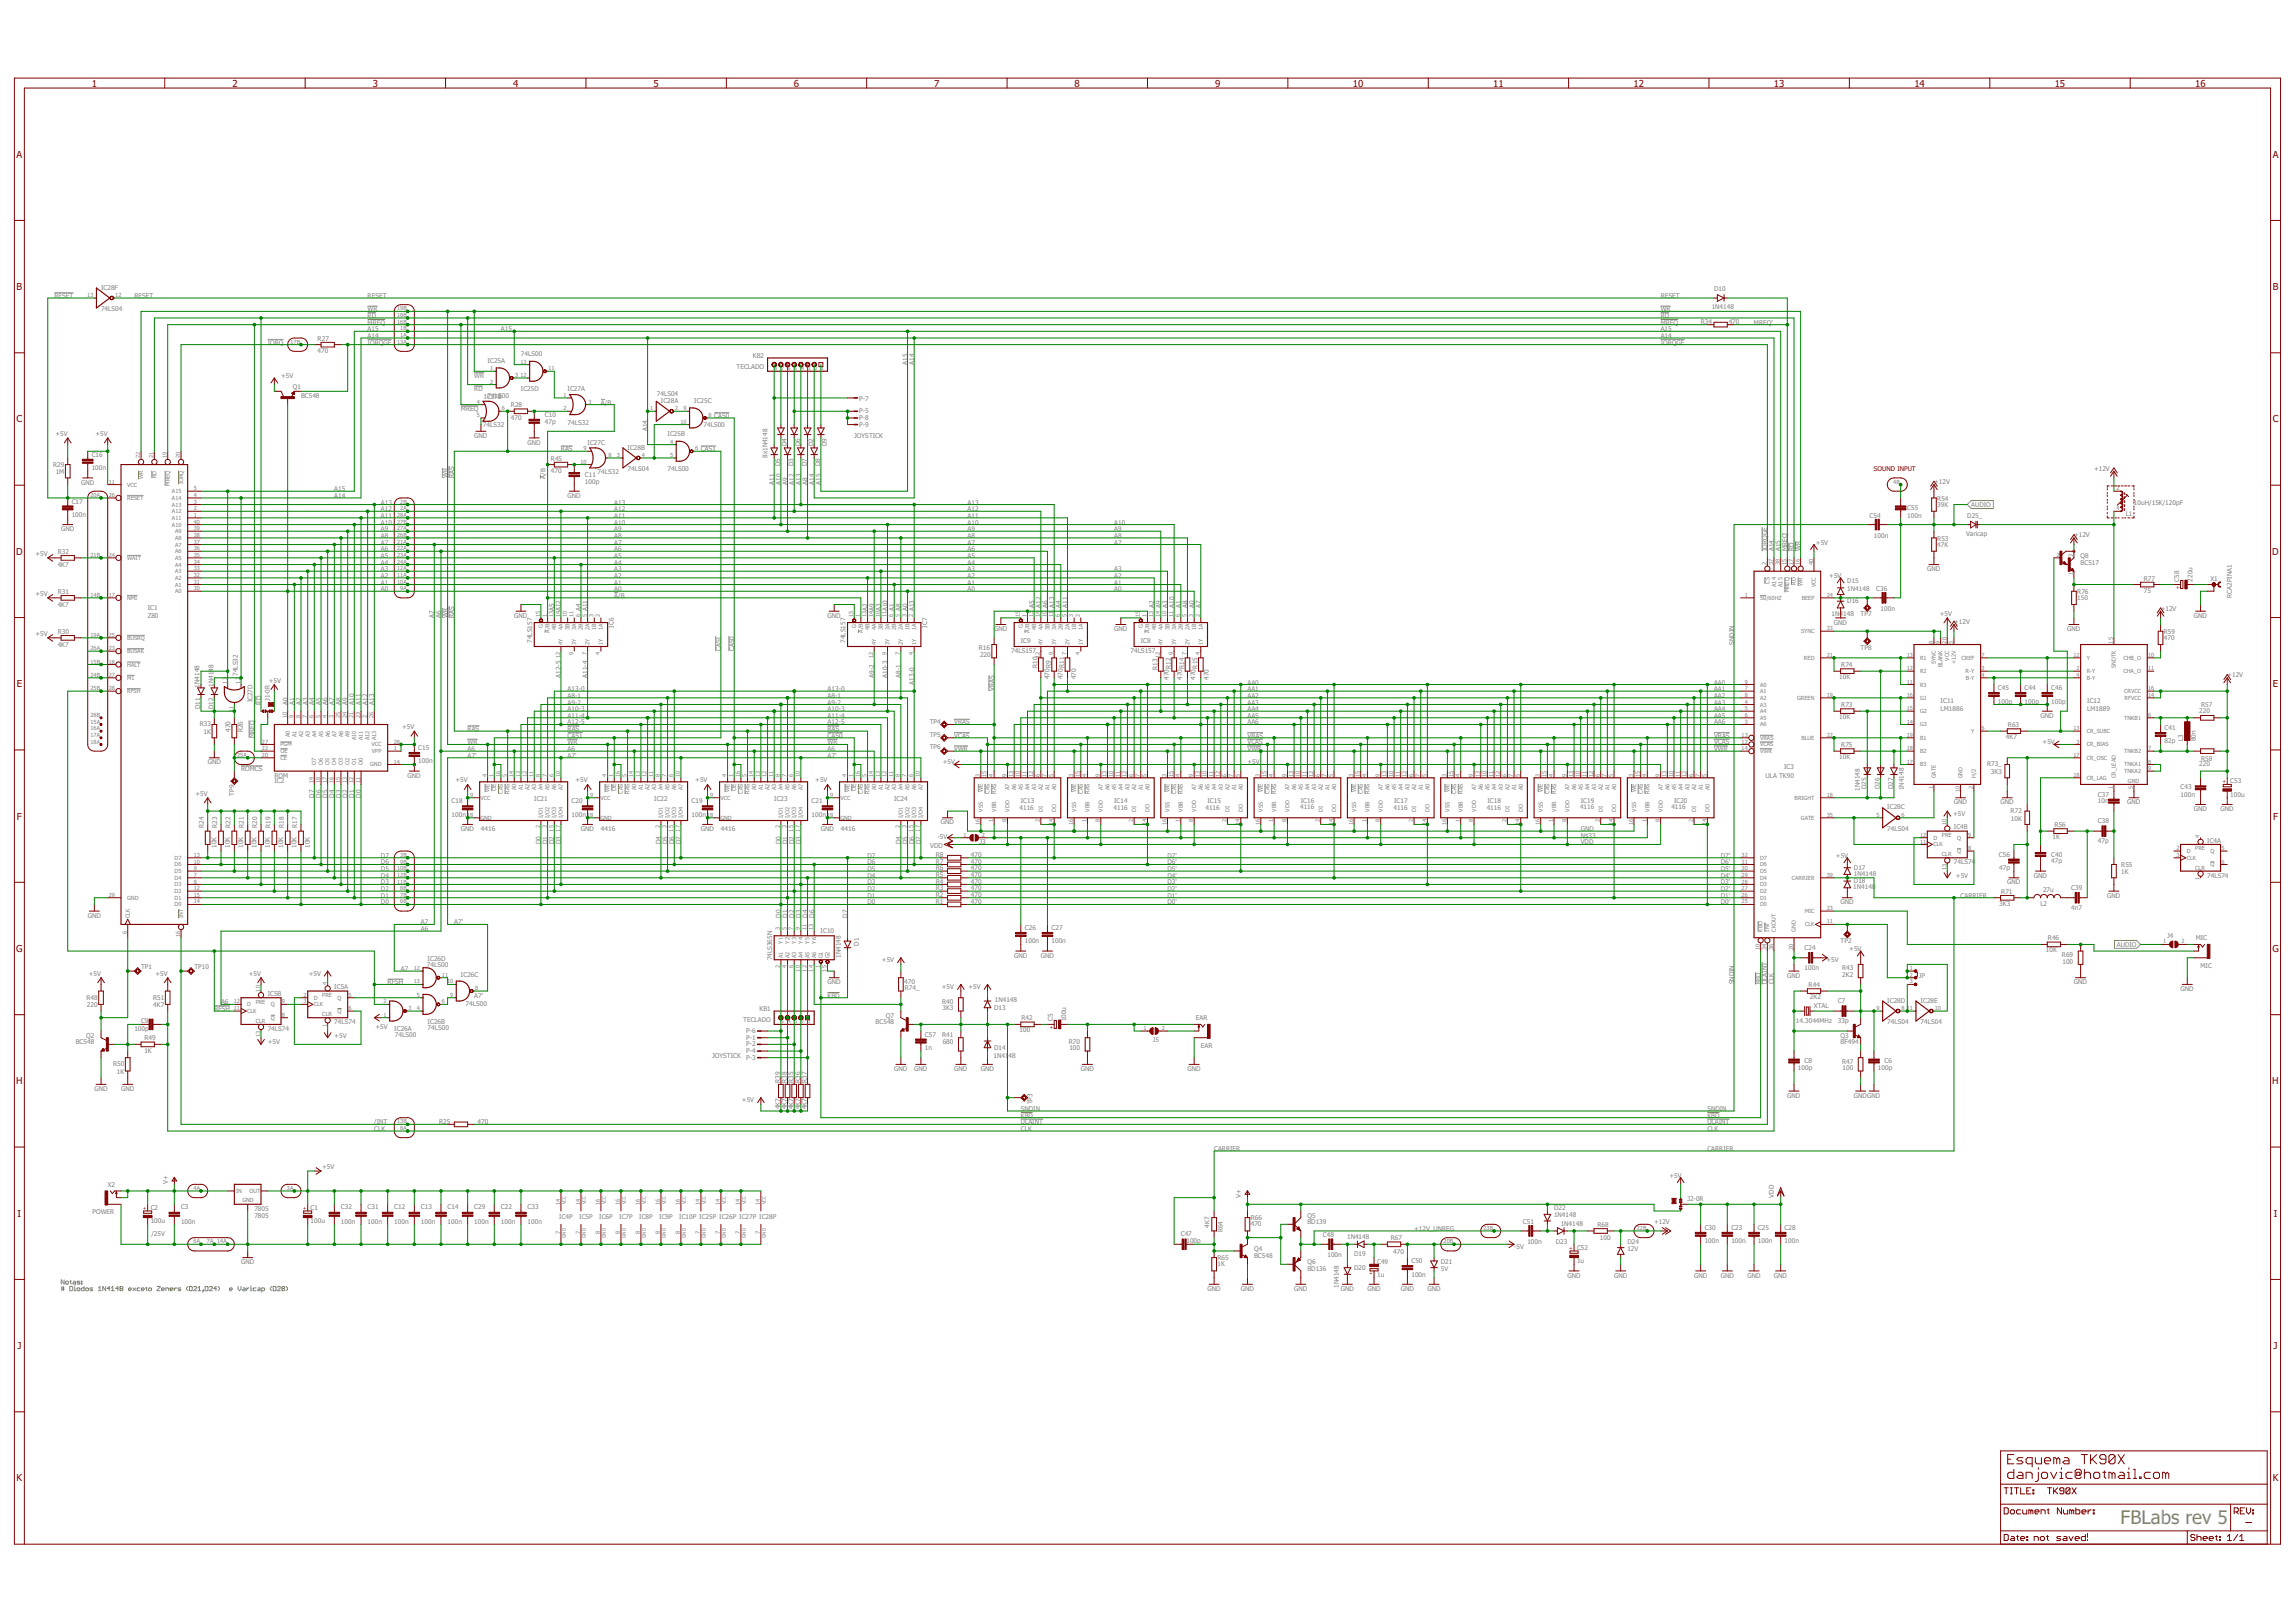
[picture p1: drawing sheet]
<svg xmlns="http://www.w3.org/2000/svg" width="594mm" height="420mm" viewBox="0 0 594 420" stroke-linecap="round" stroke-linejoin="round" font-family="sans-serif">
<defs><g id="words">
<text font-size="4.9" fill="#808080" x="548.9" y="394.6">FBLabs rev 5</text>
<g font-size="2.5" fill="#800000">
<text x="23.8" y="22.4">1</text>
<text x="60.1" y="22.4">2</text>
<text x="96.5" y="22.4">3</text>
<text x="132.8" y="22.4">4</text>
<text x="169.2" y="22.4">5</text>
<text x="205.5" y="22.4">6</text>
<text x="241.8" y="22.4">7</text>
<text x="278.2" y="22.4">8</text>
<text x="314.5" y="22.4">9</text>
<text x="350.2" y="22.4">10</text>
<text x="386.5" y="22.4">11</text>
<text x="422.9" y="22.4">12</text>
<text x="459.2" y="22.4">13</text>
<text x="495.5" y="22.4">14</text>
<text x="531.9" y="22.4">15</text>
<text x="568.2" y="22.4">16</text>
<text x="4.3" y="40.8">A</text>
<text x="588.3" y="40.8">A</text>
<text x="4.3" y="75.1">B</text>
<text x="588.3" y="75.1">B</text>
<text x="4.3" y="109.4">C</text>
<text x="588.3" y="109.4">C</text>
<text x="4.2" y="143.6">D</text>
<text x="588.2" y="143.6">D</text>
<text x="4.3" y="177.9">E</text>
<text x="588.3" y="177.9">E</text>
<text x="4.4" y="212.2">F</text>
<text x="588.4" y="212.2">F</text>
<text x="4.2" y="246.4">G</text>
<text x="588.2" y="246.4">G</text>
<text x="4.2" y="280.7">H</text>
<text x="588.2" y="280.7">H</text>
<text x="4.6" y="315">I</text>
<text x="588.6" y="315">I</text>
<text x="4.5" y="349.2">J</text>
<text x="588.5" y="349.2">J</text>
<text x="4.3" y="383.5">K</text>
<text x="588.3" y="383.5">K</text>
</g>
<g font-size="1.7" fill="#808080">
<text x="14.1" y="77.1">RESET</text>
<text x="26.2" y="75">IC28F</text>
<text x="34.8" y="77.1">RESET</text>
<text x="95.2" y="77.1">RESET</text>
<text x="429.9" y="77.1">RESET</text>
<text x="443.7" y="75.4">D10</text>
<text x="26.2" y="80.6">74LS04</text>
<text x="95.2" y="82.3">RD</text>
<text x="95.2" y="80.6">WR</text>
<text x="429.9" y="82.3">RD</text>
<text x="429.9" y="80.6">WR</text>
<text x="440.2" y="83.9">R34</text>
<text x="443.1" y="80.1">1N4148</text>
<text x="447.5" y="83.9">470</text>
<text x="69.3" y="89.2">IORQ</text>
<text x="82.2" y="88.2">R27</text>
<text x="95.2" y="85.8">A15</text>
<text x="95.2" y="87.5">A14</text>
<text x="95.2" y="84">MREQ</text>
<text x="95.2" y="89.2">IORQGE</text>
<text x="129.7" y="85.8">A15</text>
<text x="429.9" y="85.8">A15</text>
<text x="429.9" y="87.5">A14</text>
<text x="429.9" y="84">MREQ</text>
<text x="429.9" y="89.2">IORQGE</text>
<text x="454" y="84">MREQ'</text>
<text x="82.2" y="91.5">470</text>
<text x="126.2" y="94">IC25A</text>
<text x="134.9" y="92.2">74LS00</text>
<text x="190.7" y="95.6">TECLADO</text>
<text x="194.9" y="92.7">KB2</text>
<text x="234.9" y="94.4" transform="rotate(-90 234.9 94.4)">A15</text>
<text x="236.6" y="94.4" transform="rotate(-90 236.6 94.4)">A14</text>
<text x="72.7" y="97.8">+5V</text>
<text x="75.8" y="100.8">Q1</text>
<text x="122.8" y="101.3">RD</text>
<text x="122.8" y="97.8">WR</text>
<text x="134.9" y="101.2">IC25D</text>
<text x="146.9" y="101.3">IC27A</text>
<text x="77.9" y="103">BC548</text>
<text x="119.3" y="106.5">MREQ</text>
<text x="125.4" y="103.2">IC27B</text>
<text x="126.2" y="103">74LS00</text>
<text x="132.3" y="105.5">R28</text>
<text x="141.1" y="107.9">C10</text>
<text x="155.6" y="104.7">A/B</text>
<text x="170" y="102.5">74LS04</text>
<text x="171.1" y="104.3">IC28A</text>
<text x="179.7" y="104.3">IC25C</text>
<text x="222.4" y="107">P-5</text>
<text x="222.4" y="103.7">P-7</text>
<text x="14.4" y="112.9">+5V</text>
<text x="24.7" y="112.9">+5V</text>
<text x="122.8" y="113.4">GND</text>
<text x="125" y="110.6">74LS32</text>
<text x="132.3" y="108.7">470</text>
<text x="141.1" y="109.7">47p</text>
<text x="146.9" y="109.9">74LS32</text>
<text x="167.6" y="111.6" transform="rotate(-90 167.6 111.6)">A14</text>
<text x="172.8" y="112.9">IC25B</text>
<text x="182.1" y="110.6">74LS00</text>
<text x="184.9" y="108.2">CAS0</text>
<text x="221.1" y="113.4">JOYSTICK</text>
<text x="222.4" y="108.7">P-8</text>
<text x="222.4" y="110.4">P-9</text>
<text x="23.7" y="118.3">C16</text>
<text x="136.6" y="115.1">GND</text>
<text x="142.6" y="119.3">R45</text>
<text x="145.2" y="116.8">RAS</text>
<text x="152.1" y="115.1">IC27C</text>
<text x="162.5" y="116.4">IC28B</text>
<text x="181.4" y="116.8">CAS1</text>
<text x="198.7" y="118.5" transform="rotate(-90 198.7 118.5)">8x1N4148</text>
<text x="203.7" y="115.4" transform="rotate(-90 203.7 115.4)">D4</text>
<text x="207.1" y="115.4" transform="rotate(-90 207.1 115.4)">D6</text>
<text x="210.6" y="115.4" transform="rotate(-90 210.6 115.4)">D2</text>
<text x="214" y="115.4" transform="rotate(-90 214 115.4)">D9</text>
<text x="13.7" y="120.8">R29</text>
<text x="14.4" y="122.7">1M</text>
<text x="21" y="125.4">GND</text>
<text x="23.7" y="121.7">100n</text>
<text x="115.9" y="123.7" transform="rotate(-90 115.9 123.7)">WR</text>
<text x="117.6" y="123.7" transform="rotate(-90 117.6 123.7)">RAS</text>
<text x="141.2" y="123.9" transform="rotate(-90 141.2 123.9)">A/B</text>
<text x="142.6" y="122.5">470</text>
<text x="151.4" y="125.2">100p</text>
<text x="151.4" y="123.5">C11</text>
<text x="154.7" y="122.7">74LS32</text>
<text x="162.5" y="122">74LS04</text>
<text x="172.8" y="122">74LS00</text>
<text x="200.4" y="125.4" transform="rotate(-90 200.4 125.4)">A11</text>
<text x="201.9" y="120.6" transform="rotate(-90 201.9 120.6)">D5</text>
<text x="202.1" y="125.4" transform="rotate(-90 202.1 125.4)">A10</text>
<text x="203.9" y="125.4" transform="rotate(-90 203.9 125.4)">A9</text>
<text x="205.4" y="120.6" transform="rotate(-90 205.4 120.6)">D3</text>
<text x="205.6" y="125.4" transform="rotate(-90 205.6 125.4)">A12</text>
<text x="207.3" y="125.4" transform="rotate(-90 207.3 125.4)">A13</text>
<text x="208.8" y="120.6" transform="rotate(-90 208.8 120.6)">D7</text>
<text x="209" y="125.4" transform="rotate(-90 209 125.4)">A8</text>
<text x="210.8" y="125.4" transform="rotate(-90 210.8 125.4)">A14</text>
<text x="212.3" y="120.6" transform="rotate(-90 212.3 120.6)">D8</text>
<text x="212.5" y="125.4" transform="rotate(-90 212.5 125.4)">A15</text>
<text x="500.7" y="125.3">+12V</text>
<text x="542.1" y="121.8">+12V</text>
<text x="18.6" y="130.4">C17</text>
<text x="86.5" y="127.2">A15</text>
<text x="86.5" y="128.9">A14</text>
<text x="98.6" y="130.6">A13</text>
<text x="146.9" y="128.9">GND</text>
<text x="159" y="130.6">A13</text>
<text x="250.4" y="130.6">A13</text>
<text x="493.7" y="131.9">C55</text>
<text x="501.5" y="131.1">39K</text>
<text x="501.5" y="129.6">R54</text>
<text x="510.3" y="131.2">AUDIO</text>
<text x="552.4" y="130.6">10uH/15K/120pF</text>
<text x="15.8" y="137.5">GND</text>
<text x="18.6" y="133.8">100n</text>
<text x="98.6" y="137.5">A9</text>
<text x="98.6" y="135.8">A10</text>
<text x="98.6" y="134.1">A11</text>
<text x="98.6" y="132.3">A12</text>
<text x="159" y="137.5">A9</text>
<text x="159" y="135.8">A10</text>
<text x="159" y="134.1">A11</text>
<text x="159" y="132.3">A12</text>
<text x="250.4" y="137.5">A9</text>
<text x="250.4" y="135.8">A10</text>
<text x="250.4" y="134.1">A11</text>
<text x="250.4" y="132.3">A12</text>
<text x="288.4" y="137.5">A9</text>
<text x="288.4" y="135.8">A10</text>
<text x="483.9" y="134">C54</text>
<text x="493.7" y="134">100n</text>
<text x="509.2" y="134.1">D25_</text>
<text x="550.3" y="133.6">L1</text>
<text x="9.2" y="143.9">+5V</text>
<text x="14.9" y="143.4">R32</text>
<text x="98.6" y="142.7">A6</text>
<text x="98.6" y="141">A7</text>
<text x="98.6" y="139.3">A8</text>
<text x="159" y="142.7">A6</text>
<text x="159" y="141">A7</text>
<text x="159" y="139.3">A8</text>
<text x="250.4" y="142.7">A6</text>
<text x="250.4" y="141">A7</text>
<text x="250.4" y="139.3">A8</text>
<text x="288.4" y="141">A7</text>
<text x="288.4" y="139.3">A8</text>
<text x="457.5" y="142.7" transform="rotate(-90 457.5 142.7)">IORQGE</text>
<text x="459.2" y="142.7" transform="rotate(-90 459.2 142.7)">A14</text>
<text x="460.9" y="142.7" transform="rotate(-90 460.9 142.7)">A15</text>
<text x="462.7" y="142.7" transform="rotate(-90 462.7 142.7)">MREQ'</text>
<text x="464.4" y="142.7" transform="rotate(-90 464.4 142.7)">RD</text>
<text x="466.1" y="142.7" transform="rotate(-90 466.1 142.7)">WR</text>
<text x="470.1" y="141">+5V</text>
<text x="485.1" y="139.2">100n</text>
<text x="501.5" y="141.5">47K</text>
<text x="501.5" y="140">R53</text>
<text x="508.9" y="138.7">Varicap</text>
<text x="536.9" y="139.1">+12V</text>
<text x="14.9" y="146.7">4K7</text>
<text x="98.6" y="149.6">A2</text>
<text x="98.6" y="147.9">A3</text>
<text x="98.6" y="146.2">A4</text>
<text x="98.6" y="144.4">A5</text>
<text x="159" y="149.6">A2</text>
<text x="159" y="147.9">A3</text>
<text x="159" y="146.2">A4</text>
<text x="159" y="144.4">A5</text>
<text x="250.4" y="149.6">A2</text>
<text x="250.4" y="147.9">A3</text>
<text x="250.4" y="146.2">A4</text>
<text x="250.4" y="144.4">A5</text>
<text x="288.4" y="149.6">A2</text>
<text x="288.4" y="147.9">A3</text>
<text x="473.5" y="149.6">+5V</text>
<text x="498.9" y="147.9">GND</text>
<text x="538.6" y="146.2">BC517</text>
<text x="538.6" y="144.4">Q8</text>
<text x="9.2" y="154.3">+5V</text>
<text x="14.9" y="153.8">R31</text>
<text x="98.6" y="153.1">A0</text>
<text x="98.6" y="151.3">A1</text>
<text x="159" y="153.1">A0</text>
<text x="159" y="151.3">A1</text>
<text x="159" y="154.8">A/B</text>
<text x="250.4" y="153.1">A0</text>
<text x="250.4" y="151.3">A1</text>
<text x="288.4" y="153.1">A0</text>
<text x="288.4" y="151.3">A1</text>
<text x="478.2" y="152.9">1N4148</text>
<text x="478.2" y="151">D15</text>
<text x="485.7" y="153">C36</text>
<text x="537.7" y="155.3">150</text>
<text x="537.7" y="153.8">R76</text>
<text x="555" y="153.6">75</text>
<text x="555" y="150.3">R77</text>
<text x="564.1" y="150.6" transform="rotate(-90 564.1 150.6)">C58</text>
<text x="567.6" y="150.6" transform="rotate(-90 567.6 150.6)">220u</text>
<text x="572.2" y="150.5">X1</text>
<text x="577.7" y="154.8" transform="rotate(-90 577.7 154.8)">RCA2PINA1</text>
<text x="14.9" y="157">4K7</text>
<text x="38.2" y="160">Z80</text>
<text x="38.2" y="157.8">IC1</text>
<text x="112.4" y="160" transform="rotate(-90 112.4 160)">A7</text>
<text x="114.1" y="160" transform="rotate(-90 114.1 160)">A6</text>
<text x="115.9" y="160" transform="rotate(-90 115.9 160)">WR</text>
<text x="117.6" y="160" transform="rotate(-90 117.6 160)">RAS</text>
<text x="133.1" y="160">GND</text>
<text x="143.5" y="158.2" transform="rotate(-90 143.5 158.2)">A5</text>
<text x="145.2" y="158.2" transform="rotate(-90 145.2 158.2)">A12</text>
<text x="150.4" y="158.2" transform="rotate(-90 150.4 158.2)">A4</text>
<text x="152.1" y="158.2" transform="rotate(-90 152.1 158.2)">A11</text>
<text x="214.2" y="160">GND</text>
<text x="224.6" y="158.2" transform="rotate(-90 224.6 158.2)">A2</text>
<text x="226.3" y="158.2" transform="rotate(-90 226.3 158.2)">A9</text>
<text x="228" y="158.2" transform="rotate(-90 228 158.2)">A3</text>
<text x="229.7" y="158.2" transform="rotate(-90 229.7 158.2)">A10</text>
<text x="231.5" y="158.2" transform="rotate(-90 231.5 158.2)">A1</text>
<text x="233.2" y="158.2" transform="rotate(-90 233.2 158.2)">A8</text>
<text x="234.9" y="158.2" transform="rotate(-90 234.9 158.2)">A0</text>
<text x="236.6" y="158.2" transform="rotate(-90 236.6 158.2)">A13</text>
<text x="267.7" y="157.4" transform="rotate(-90 267.7 157.4)">A5</text>
<text x="269.4" y="157.4" transform="rotate(-90 269.4 157.4)">A12</text>
<text x="271.2" y="157.4" transform="rotate(-90 271.2 157.4)">A6</text>
<text x="272.9" y="157.4" transform="rotate(-90 272.9 157.4)">A13</text>
<text x="274.6" y="157.4" transform="rotate(-90 274.6 157.4)">A4</text>
<text x="276.3" y="157.4" transform="rotate(-90 276.3 157.4)">A11</text>
<text x="298.8" y="157.4" transform="rotate(-90 298.8 157.4)">A2</text>
<text x="300.5" y="157.4" transform="rotate(-90 300.5 157.4)">A9</text>
<text x="302.2" y="157.4" transform="rotate(-90 302.2 157.4)">A3</text>
<text x="303.9" y="157.4" transform="rotate(-90 303.9 157.4)">A10</text>
<text x="305.7" y="157.4" transform="rotate(-90 305.7 157.4)">A1</text>
<text x="307.4" y="157.4" transform="rotate(-90 307.4 157.4)">A8</text>
<text x="309.1" y="157.4" transform="rotate(-90 309.1 157.4)">A0</text>
<text x="310.8" y="157.4" transform="rotate(-90 310.8 157.4)">A7</text>
<text x="474.1" y="159.6">1N4148</text>
<text x="474.7" y="161.7">GND</text>
<text x="478.2" y="156.2">D16</text>
<text x="481.6" y="159.5">TP7</text>
<text x="486.8" y="158.1">100n</text>
<text x="502.1" y="159.4">+5V</text>
<text x="505.8" y="161.5">+12V</text>
<text x="559.3" y="158.1">+12V</text>
<text x="567.9" y="160">GND</text>
<text x="9.2" y="164.6">+5V</text>
<text x="14.9" y="167.4">4K7</text>
<text x="14.9" y="164.1">R30</text>
<text x="137.8" y="166.4" transform="rotate(-90 137.8 166.4)">74LS157</text>
<text x="158.9" y="162.5" transform="rotate(-90 158.9 162.5)">IC6</text>
<text x="218.9" y="166.4" transform="rotate(-90 218.9 166.4)">74LS157</text>
<text x="240" y="162.5" transform="rotate(-90 240 162.5)">IC7</text>
<text x="257.3" y="163.4">GND</text>
<text x="264.3" y="166.4">IC9</text>
<text x="288.4" y="163.4">GND</text>
<text x="295.3" y="166.4">IC8</text>
<text x="448.9" y="166.9" transform="rotate(-90 448.9 166.9)">SNDIN</text>
<text x="535.1" y="163.4">GND</text>
<text x="560.1" y="165.6">470</text>
<text x="560.1" y="164.1">R59</text>
<text x="186.6" y="168.6" transform="rotate(-90 186.6 168.6)">CAS1</text>
<text x="190.1" y="168.6" transform="rotate(-90 190.1 168.6)">CAS0</text>
<text x="253.4" y="168.4">R16</text>
<text x="253.7" y="170">220</text>
<text x="261.8" y="169.1">74LS157</text>
<text x="268.6" y="172.9" transform="rotate(-90 268.6 172.9)">R10</text>
<text x="292.6" y="168.9">74LS157</text>
<text x="299.6" y="173.4" transform="rotate(-90 299.6 173.4)">R13</text>
<text x="303.1" y="173.2" transform="rotate(-90 303.1 173.2)">R12</text>
<text x="306.5" y="173.2" transform="rotate(-90 306.5 173.2)">R14</text>
<text x="310" y="173.1" transform="rotate(-90 310 173.1)">R15</text>
<text x="476.6" y="172.7">R74</text>
<text x="481.6" y="168.1">TP8</text>
<text x="51.7" y="178" transform="rotate(-90 51.7 178)">1N4148</text>
<text x="55.3" y="177.8" transform="rotate(-90 55.3 177.8)">1N4148</text>
<text x="61.5" y="175" transform="rotate(-90 61.5 175)">74LS32</text>
<text x="69.6" y="176.7">+5V</text>
<text x="145.2" y="175.5" transform="rotate(-90 145.2 175.5)">A12-5</text>
<text x="146.9" y="178.9">A13-0</text>
<text x="152.1" y="175.5" transform="rotate(-90 152.1 175.5)">A11-4</text>
<text x="214.2" y="178.9">A13-0</text>
<text x="226.3" y="175.5" transform="rotate(-90 226.3 175.5)">A9-2</text>
<text x="229.7" y="175.5" transform="rotate(-90 229.7 175.5)">A10-3</text>
<text x="233.2" y="175.5" transform="rotate(-90 233.2 175.5)">A8-1</text>
<text x="236.6" y="177.2" transform="rotate(-90 236.6 177.2)">A13-0</text>
<text x="257.3" y="178.9" transform="rotate(-90 257.3 178.9)">VRAS</text>
<text x="271.7" y="175.9" transform="rotate(-90 271.7 175.9)">470R9</text>
<text x="275.1" y="175.9" transform="rotate(-90 275.1 175.9)">470R11</text>
<text x="278.6" y="175.9" transform="rotate(-90 278.6 175.9)">470</text>
<text x="302.6" y="176" transform="rotate(-90 302.6 176)">470</text>
<text x="306" y="176" transform="rotate(-90 306 176)">470</text>
<text x="309.5" y="176" transform="rotate(-90 309.5 176)">470</text>
<text x="312.9" y="176" transform="rotate(-90 312.9 176)">470</text>
<text x="322.9" y="178.9">AA1</text>
<text x="322.9" y="177.2">AA0</text>
<text x="443.7" y="178.9">AA1</text>
<text x="443.7" y="177.2">AA0</text>
<text x="476.1" y="175.8">10K</text>
<text x="517.2" y="178.7">C45</text>
<text x="524.1" y="178.7">C44</text>
<text x="531" y="178.7">C46</text>
<text x="576.6" y="175.3">+12V</text>
<text x="51.8" y="183.7" transform="rotate(-90 51.8 183.7)">D11</text>
<text x="55.3" y="183.7" transform="rotate(-90 55.3 183.7)">D12</text>
<text x="65.3" y="181.9" transform="rotate(-90 65.3 181.9)">IC27D</text>
<text x="67.6" y="182.4" transform="rotate(-90 67.6 182.4)">RD</text>
<text x="69.8" y="181.5" transform="rotate(-90 69.8 181.5)">J1-0R</text>
<text x="74.5" y="182.4" transform="rotate(-90 74.5 182.4)">A0</text>
<text x="76.2" y="182.4" transform="rotate(-90 76.2 182.4)">A1</text>
<text x="77.9" y="182.4" transform="rotate(-90 77.9 182.4)">A2</text>
<text x="79.6" y="182.4" transform="rotate(-90 79.6 182.4)">A3</text>
<text x="81.4" y="182.4" transform="rotate(-90 81.4 182.4)">A4</text>
<text x="83.1" y="182.4" transform="rotate(-90 83.1 182.4)">A5</text>
<text x="84.8" y="182.4" transform="rotate(-90 84.8 182.4)">A6</text>
<text x="86.5" y="182.4" transform="rotate(-90 86.5 182.4)">A7</text>
<text x="88.3" y="182.4" transform="rotate(-90 88.3 182.4)">A8</text>
<text x="90" y="182.4" transform="rotate(-90 90 182.4)">A9</text>
<text x="91.7" y="182.4" transform="rotate(-90 91.7 182.4)">A10</text>
<text x="93.4" y="182.4" transform="rotate(-90 93.4 182.4)">A11</text>
<text x="95.2" y="182.4" transform="rotate(-90 95.2 182.4)">A12</text>
<text x="96.9" y="182.4" transform="rotate(-90 96.9 182.4)">A13</text>
<text x="146.9" y="185.8">A11-4</text>
<text x="146.9" y="184.1">A10-3</text>
<text x="146.9" y="182.4">A9-2</text>
<text x="146.9" y="180.7">A8-1</text>
<text x="214.2" y="185.8">A11-4</text>
<text x="214.2" y="184.1">A10-3</text>
<text x="214.2" y="182.4">A9-2</text>
<text x="214.2" y="180.7">A8-1</text>
<text x="322.9" y="185.8">AA5</text>
<text x="322.9" y="184.1">AA4</text>
<text x="322.9" y="182.4">AA3</text>
<text x="322.9" y="180.7">AA2</text>
<text x="443.7" y="185.8">AA5</text>
<text x="443.7" y="184.1">AA4</text>
<text x="443.7" y="182.4">AA3</text>
<text x="443.7" y="180.7">AA2</text>
<text x="476.6" y="183.1">R73</text>
<text x="502.3" y="184.1">LM1886</text>
<text x="502.3" y="181.9">IC11</text>
<text x="517.2" y="182.1">100p</text>
<text x="524.1" y="182.1">100p</text>
<text x="528.2" y="185.8">GND</text>
<text x="531" y="182.1">100p</text>
<text x="540.3" y="184.1">LM1889</text>
<text x="540.3" y="181.9">IC12</text>
<text x="569.3" y="184.5">220</text>
<text x="569.8" y="183.1">R57</text>
<text x="51.7" y="188.1">R33</text>
<text x="52.7" y="190">1K</text>
<text x="59.6" y="189.5" transform="rotate(-90 59.6 189.5)">470</text>
<text x="62.9" y="189.6" transform="rotate(-90 62.9 189.6)">R26</text>
<text x="65.8" y="191" transform="rotate(-90 65.8 191)">MREQ</text>
<text x="104.1" y="188.8">+5V</text>
<text x="121" y="189.3">RAS</text>
<text x="146.9" y="189.3">RAS</text>
<text x="146.9" y="191">CAS1</text>
<text x="146.9" y="187.6">A12-5</text>
<text x="214.2" y="189.3">RAS</text>
<text x="214.2" y="191">CAS0</text>
<text x="214.2" y="187.6">A12-5</text>
<text x="240.7" y="187.5">TP4</text>
<text x="240.7" y="190.9">TP5</text>
<text x="247" y="187.6">VRAS</text>
<text x="247" y="191">VCAS</text>
<text x="322.9" y="187.6">AA6</text>
<text x="322.9" y="191">VRAS</text>
<text x="443.7" y="187.6">AA6</text>
<text x="443.7" y="191">VRAS</text>
<text x="476.1" y="186.2">10K</text>
<text x="519.3" y="191.4">4K7</text>
<text x="519.8" y="188.3">R63</text>
<text x="560.3" y="189">C41</text>
<text x="565.2" y="191.9" transform="rotate(-90 565.2 191.9)">L3</text>
<text x="568.4" y="191.9" transform="rotate(-90 568.4 191.9)">80n</text>
<text x="53.8" y="197.9">GND</text>
<text x="108.3" y="197.6">100n</text>
<text x="108.3" y="194.2">C15</text>
<text x="121" y="192.7">WR</text>
<text x="121" y="194.5">A6</text>
<text x="121" y="196.2">A7'</text>
<text x="146.9" y="192.7">WR</text>
<text x="146.9" y="194.5">A6</text>
<text x="146.9" y="196.2">A7'</text>
<text x="214.2" y="192.7">WR</text>
<text x="214.2" y="194.5">A6</text>
<text x="214.2" y="196.2">A7'</text>
<text x="240.7" y="193.9">TP6</text>
<text x="244.1" y="197.9">+5V</text>
<text x="247" y="194.5">VWR</text>
<text x="322.9" y="197.9">+5V</text>
<text x="322.9" y="192.7">VCAS</text>
<text x="322.9" y="194.5">VWR</text>
<text x="443.7" y="192.7">VCAS</text>
<text x="443.7" y="194.5">VWR</text>
<text x="476.1" y="196.5">10K</text>
<text x="476.6" y="193.4">R75</text>
<text x="528.7" y="192.7">+5V</text>
<text x="560.3" y="192.5">82p</text>
<text x="569.8" y="196.9">R58</text>
<text x="62.4" y="199.6">ROMCS</text>
<text x="71" y="201.4">ROM</text>
<text x="71" y="202.7">IC2</text>
<text x="105.5" y="201.4">GND</text>
<text x="117.9" y="202.6">+5V</text>
<text x="148.9" y="202.6">+5V</text>
<text x="180" y="202.6">+5V</text>
<text x="211" y="202.6">+5V</text>
<text x="457" y="201.4">ULA TK90</text>
<text x="461.8" y="199.2">IC3</text>
<text x="514.4" y="198.4">R73_</text>
<text x="515.4" y="200.5">3K3</text>
<text x="569.3" y="198.3">220</text>
<text x="577.3" y="202.8">C53</text>
<text x="50.6" y="206">+5V</text>
<text x="60.6" y="205.9" transform="rotate(-90 60.6 205.9)">TP9</text>
<text x="81.4" y="206.5" transform="rotate(-90 81.4 206.5)">D7</text>
<text x="83.1" y="206.5" transform="rotate(-90 83.1 206.5)">D6</text>
<text x="84.8" y="206.5" transform="rotate(-90 84.8 206.5)">D5</text>
<text x="86.5" y="206.5" transform="rotate(-90 86.5 206.5)">D4</text>
<text x="88.3" y="206.5" transform="rotate(-90 88.3 206.5)">D3</text>
<text x="90" y="206.5" transform="rotate(-90 90 206.5)">D2</text>
<text x="91.7" y="206.5" transform="rotate(-90 91.7 206.5)">D1</text>
<text x="93.4" y="206.5" transform="rotate(-90 93.4 206.5)">D0</text>
<text x="116.9" y="208">C18</text>
<text x="138.3" y="207.3">IC21</text>
<text x="148" y="208">C20</text>
<text x="169.4" y="207.3">IC22</text>
<text x="179" y="208">C19</text>
<text x="200.4" y="207.3">IC23</text>
<text x="210.1" y="208">C21</text>
<text x="231.5" y="207.3">IC24</text>
<text x="263.9" y="209.6">4116</text>
<text x="264.3" y="207.8">IC13</text>
<text x="288.2" y="209.8">4116</text>
<text x="288.4" y="207.8">IC14</text>
<text x="312" y="209.8">4116</text>
<text x="312.6" y="207.8">IC15</text>
<text x="336.5" y="209.5">4116</text>
<text x="336.7" y="207.8">IC16</text>
<text x="360.7" y="209.6">4116</text>
<text x="360.9" y="207.8">IC17</text>
<text x="384.9" y="209.6">4116</text>
<text x="385" y="207.8">IC18</text>
<text x="409" y="209.5">4116</text>
<text x="409.2" y="207.8">IC19</text>
<text x="432.6" y="209.5">4116</text>
<text x="433.3" y="207.8">IC20</text>
<text x="481.4" y="204.7" transform="rotate(-90 481.4 204.7)">1N4148</text>
<text x="483.2" y="204.4" transform="rotate(-90 483.2 204.4)">D25</text>
<text x="486.6" y="204.4" transform="rotate(-90 486.6 204.4)">D26</text>
<text x="488.5" y="209.6">IC28C</text>
<text x="490.1" y="204.4" transform="rotate(-90 490.1 204.4)">D27</text>
<text x="492.8" y="204.5" transform="rotate(-90 492.8 204.5)">1N4148</text>
<text x="505.8" y="208.3">GND</text>
<text x="517.9" y="208.3">GND</text>
<text x="543.1" y="208">10n</text>
<text x="543.1" y="206.3">C37</text>
<text x="550.7" y="208.3">GND</text>
<text x="564.5" y="206.4">100n</text>
<text x="564.5" y="204.4">C43</text>
<text x="567.9" y="210">GND</text>
<text x="574.8" y="210">GND</text>
<text x="577.3" y="206.2">100u</text>
<text x="52.7" y="214.3" transform="rotate(-90 52.7 214.3)">R24</text>
<text x="56.2" y="214.3" transform="rotate(-90 56.2 214.3)">R23</text>
<text x="59.6" y="214.3" transform="rotate(-90 59.6 214.3)">R22</text>
<text x="63.1" y="214.3" transform="rotate(-90 63.1 214.3)">R21</text>
<text x="66.5" y="214.3" transform="rotate(-90 66.5 214.3)">R20</text>
<text x="70" y="214.3" transform="rotate(-90 70 214.3)">R19</text>
<text x="73.4" y="214.3" transform="rotate(-90 73.4 214.3)">R18</text>
<text x="76.9" y="214.3" transform="rotate(-90 76.9 214.3)">R17</text>
<text x="116.9" y="211.4">100n</text>
<text x="119.3" y="215.2">GND</text>
<text x="124.5" y="215.2">4416</text>
<text x="148" y="211.4">100n</text>
<text x="150.4" y="215.2">GND</text>
<text x="155.6" y="215.2">4416</text>
<text x="179" y="211.4">100n</text>
<text x="181.4" y="215.2">GND</text>
<text x="186.6" y="215.2">4416</text>
<text x="210.1" y="211.4">100n</text>
<text x="212.5" y="215.2">GND</text>
<text x="217.7" y="215.2">4416</text>
<text x="243.5" y="213.4">GND</text>
<text x="409.2" y="215.2">GND</text>
<text x="488.5" y="215.2">74LS04</text>
<text x="505.6" y="211.2">+5V</text>
<text x="505.8" y="214.7">IC4B</text>
<text x="520.5" y="210.5">R72</text>
<text x="520.5" y="212.6">10K</text>
<text x="531.8" y="214.1">R56</text>
<text x="543.1" y="213.2">C38</text>
<text x="56" y="219.5" transform="rotate(-90 56 219.5)">10K</text>
<text x="59.5" y="219.5" transform="rotate(-90 59.5 219.5)">10K</text>
<text x="62.9" y="219.5" transform="rotate(-90 62.9 219.5)">10K</text>
<text x="66.4" y="219.5" transform="rotate(-90 66.4 219.5)">10K</text>
<text x="69.8" y="219.5" transform="rotate(-90 69.8 219.5)">10K</text>
<text x="73.3" y="219.5" transform="rotate(-90 73.3 219.5)">10K</text>
<text x="76.7" y="219.5" transform="rotate(-90 76.7 219.5)">10K</text>
<text x="80.2" y="219.5" transform="rotate(-90 80.2 219.5)">10K</text>
<text x="140" y="218.6" transform="rotate(-90 140 218.6)">D0</text>
<text x="141.8" y="218.6" transform="rotate(-90 141.8 218.6)">D1</text>
<text x="143.5" y="218.6" transform="rotate(-90 143.5 218.6)">D2</text>
<text x="145.2" y="218.6" transform="rotate(-90 145.2 218.6)">D3</text>
<text x="171.1" y="218.6" transform="rotate(-90 171.1 218.6)">D4</text>
<text x="172.8" y="218.6" transform="rotate(-90 172.8 218.6)">D5</text>
<text x="174.5" y="218.6" transform="rotate(-90 174.5 218.6)">D6</text>
<text x="176.3" y="218.6" transform="rotate(-90 176.3 218.6)">D7</text>
<text x="202.1" y="218.6" transform="rotate(-90 202.1 218.6)">D0</text>
<text x="203.9" y="218.6" transform="rotate(-90 203.9 218.6)">D1</text>
<text x="205.6" y="218.6" transform="rotate(-90 205.6 218.6)">D2</text>
<text x="207.3" y="218.6" transform="rotate(-90 207.3 218.6)">D3</text>
<text x="233.2" y="218.6" transform="rotate(-90 233.2 218.6)">D4</text>
<text x="234.9" y="218.6" transform="rotate(-90 234.9 218.6)">D5</text>
<text x="236.6" y="218.6" transform="rotate(-90 236.6 218.6)">D6</text>
<text x="238.4" y="218.6" transform="rotate(-90 238.4 218.6)">D7</text>
<text x="240.8" y="219.5">VDD</text>
<text x="242.2" y="221.9">R8</text>
<text x="242.7" y="217.2">-5V</text>
<text x="251.3" y="221.9">470</text>
<text x="253.6" y="218.4">J3</text>
<text x="409.2" y="218.6">VDD</text>
<text x="409.2" y="216.9">N$33</text>
<text x="517.4" y="221.8">C56</text>
<text x="531" y="221.8">C40</text>
<text x="531.3" y="217.2">1K</text>
<text x="543.1" y="218.4">47p</text>
<text x="571.4" y="218.2">IC4A</text>
<text x="98.6" y="222.1">D7</text>
<text x="98.6" y="223.8">D6</text>
<text x="98.6" y="225.5">D5</text>
<text x="98.6" y="227.2">D4</text>
<text x="224.6" y="222.1">D7</text>
<text x="224.6" y="223.8">D6</text>
<text x="224.6" y="225.5">D5</text>
<text x="224.6" y="227.2">D4</text>
<text x="242.2" y="227">R5</text>
<text x="242.2" y="225.3">R6</text>
<text x="242.2" y="223.6">R7</text>
<text x="251.3" y="227.1">470</text>
<text x="251.3" y="225.3">470</text>
<text x="251.3" y="223.6">470</text>
<text x="302.2" y="222.1">D7'</text>
<text x="302.2" y="223.8">D6'</text>
<text x="302.2" y="225.5">D5'</text>
<text x="302.2" y="227.2">D4'</text>
<text x="445.4" y="222.1">D7'</text>
<text x="445.4" y="223.8">D6'</text>
<text x="445.4" y="225.5">D5'</text>
<text x="445.4" y="227.2">D4'</text>
<text x="475.3" y="222.1">+5V</text>
<text x="479.9" y="226.7">1N4148</text>
<text x="479.9" y="225.2">D17</text>
<text x="505.8" y="223.8">74LS74</text>
<text x="506.3" y="227.2">+5V</text>
<text x="517.5" y="225.2">47p</text>
<text x="526.5" y="227.2">GND</text>
<text x="531" y="223.5">47p</text>
<text x="549.1" y="226.2">1K</text>
<text x="549.1" y="224.5">R55</text>
<text x="571.4" y="227.2">74LS74</text>
<text x="98.6" y="229">D3</text>
<text x="98.6" y="230.7">D2</text>
<text x="98.6" y="232.4">D1</text>
<text x="224.6" y="229">D3</text>
<text x="224.6" y="230.7">D2</text>
<text x="224.6" y="232.4">D1</text>
<text x="242.2" y="233.9">R1</text>
<text x="242.2" y="232.2">R2</text>
<text x="242.2" y="230.5">R3</text>
<text x="242.2" y="228.8">R4</text>
<text x="251.3" y="234">470</text>
<text x="251.3" y="232.2">470</text>
<text x="251.3" y="230.5">470</text>
<text x="251.3" y="228.8">470</text>
<text x="302.2" y="229">D3'</text>
<text x="302.2" y="230.7">D2'</text>
<text x="302.2" y="232.4">D1'</text>
<text x="445.4" y="229">D3'</text>
<text x="445.4" y="230.7">D2'</text>
<text x="445.4" y="232.4">D1'</text>
<text x="479.7" y="230.2">1N4148</text>
<text x="479.9" y="228.6">D18</text>
<text x="507.5" y="232.4">CARRIER</text>
<text x="518" y="231.4">R71</text>
<text x="519.6" y="229">GND</text>
<text x="528.9" y="231">27u</text>
<text x="536.2" y="230.4">C39</text>
<text x="545.5" y="232.4">GND</text>
<text x="22.7" y="237.6">GND</text>
<text x="98.6" y="234.1">D0</text>
<text x="109" y="239.3">A7</text>
<text x="117.6" y="239.3">A7'</text>
<text x="202.1" y="237.6" transform="rotate(-90 202.1 237.6)">D0</text>
<text x="203.9" y="237.6" transform="rotate(-90 203.9 237.6)">D1</text>
<text x="205.6" y="237.6" transform="rotate(-90 205.6 237.6)">D2</text>
<text x="207.3" y="237.6" transform="rotate(-90 207.3 237.6)">D3</text>
<text x="209" y="237.6" transform="rotate(-90 209 237.6)">D4</text>
<text x="210.8" y="237.6" transform="rotate(-90 210.8 237.6)">D6</text>
<text x="219.4" y="237.6" transform="rotate(-90 219.4 237.6)">D7</text>
<text x="224.6" y="234.1">D0</text>
<text x="302.2" y="234.1">D0'</text>
<text x="445.4" y="234.1">D0'</text>
<text x="476.5" y="234.1">GND</text>
<text x="517.5" y="234.5">3K3</text>
<text x="528.2" y="234.5">L2</text>
<text x="536.2" y="235.6">4n7</text>
<text x="109" y="241">A6</text>
<text x="212.4" y="241.6">IC10</text>
<text x="222.3" y="244.8" transform="rotate(-90 222.3 244.8)">D1</text>
<text x="265.3" y="244.2">100n</text>
<text x="265.3" y="240.8">C26</text>
<text x="272.2" y="244.2">100n</text>
<text x="272.2" y="240.8">C27</text>
<text x="467.1" y="246">C24</text>
<text x="476.5" y="244.1">TP2</text>
<text x="530.1" y="243.5">R46</text>
<text x="548" y="245.1">AUDIO</text>
<text x="561" y="242.8">J4</text>
<text x="568.4" y="243.5">MIC</text>
<text x="36.5" y="251">TP1</text>
<text x="50.3" y="251">TP10</text>
<text x="103.8" y="251.4">A7</text>
<text x="110.5" y="250.4">74LS00</text>
<text x="110.7" y="248.7">IC26D</text>
<text x="199.9" y="248.6" transform="rotate(-90 199.9 248.6)">74LS365N</text>
<text x="217.7" y="247.9" transform="rotate(-90 217.7 247.9)">1N4148</text>
<text x="228.3" y="249.1">+5V</text>
<text x="262.5" y="247.9">GND</text>
<text x="269.4" y="247.9">GND</text>
<text x="467.1" y="251.1">100n</text>
<text x="472.8" y="249.1">+5V</text>
<text x="476.8" y="251.2">R43</text>
<text x="478.7" y="246.2">+5V</text>
<text x="529.6" y="246.6">10K</text>
<text x="533.8" y="247.7">R69</text>
<text x="533.9" y="249.5">100</text>
<text x="569.6" y="250.5">MIC</text>
<text x="23" y="252.6">+5V</text>
<text x="40.2" y="252.6">+5V</text>
<text x="64.4" y="252.6">+5V</text>
<text x="69.3" y="257.9">IC5B</text>
<text x="79.9" y="252.6">+5V</text>
<text x="86.5" y="256.1">IC5A</text>
<text x="100.3" y="254.8">RFSH</text>
<text x="119.3" y="253">IC26C</text>
<text x="214.2" y="254.8">GND</text>
<text x="234.1" y="254.7">470</text>
<text x="234.2" y="256.2">R74_</text>
<text x="243.8" y="256">+5V</text>
<text x="250.7" y="256">+5V</text>
<text x="448.9" y="254.8" transform="rotate(-90 448.9 254.8)">SNDIN</text>
<text x="455.8" y="254.8" transform="rotate(-90 455.8 254.8)">KBD</text>
<text x="457.5" y="254.8" transform="rotate(-90 457.5 254.8)">ULAINT</text>
<text x="459.2" y="254.8" transform="rotate(-90 459.2 254.8)">CLK</text>
<text x="462.7" y="253.1">GND</text>
<text x="468.2" y="255.5">R44</text>
<text x="476.9" y="252.9">2K2</text>
<text x="496.7" y="253.1">JP</text>
<text x="536.9" y="254.8">GND</text>
<text x="564.5" y="256.6">GND</text>
<text x="22.4" y="258.8">R48</text>
<text x="22.5" y="260.7">220</text>
<text x="39.6" y="258.8">R51</text>
<text x="39.7" y="260.7">4K7</text>
<text x="55.5" y="261.7">RFSH</text>
<text x="57.2" y="260">A6</text>
<text x="120.5" y="260.5">74LS00</text>
<text x="122.8" y="258.3">A7'</text>
<text x="196.6" y="261.7">KB1</text>
<text x="214.2" y="258.3">KBD</text>
<text x="229.3" y="263.5">Q7</text>
<text x="243.9" y="259.8">R40</text>
<text x="244" y="261.6">3K3</text>
<text x="257.3" y="261.4">D13</text>
<text x="257.5" y="259.5">1N4148</text>
<text x="468.5" y="258.6">2K2</text>
<text x="469.6" y="261">XTAL</text>
<text x="475.8" y="259.8">C7</text>
<text x="488.5" y="259.6">IC28D</text>
<text x="497.2" y="259.6">IC28E</text>
<text x="22.3" y="268.6">Q2</text>
<text x="34.8" y="266.8">100p</text>
<text x="36.5" y="264.8">C9</text>
<text x="37.4" y="269.3">R49</text>
<text x="69.3" y="266.9">74LS74</text>
<text x="86.5" y="265.2">74LS74</text>
<text x="86.5" y="268.6">+5V</text>
<text x="97.2" y="266.4">+5V</text>
<text x="102.1" y="266.8">IC26A</text>
<text x="102.2" y="268.5">74LS00</text>
<text x="110.7" y="266.7">74LS00</text>
<text x="110.7" y="265.1">IC26B</text>
<text x="192.4" y="264.7">TECLADO</text>
<text x="193.2" y="269.2">P-1</text>
<text x="193.2" y="267.4">P-6</text>
<text x="226.7" y="265.2">BC548</text>
<text x="239.4" y="268.4">C57</text>
<text x="243.9" y="268.4">R41</text>
<text x="263.9" y="267.3">100</text>
<text x="264.4" y="264.2">R42</text>
<text x="272.5" y="264.4" transform="rotate(-90 272.5 264.4)">C5</text>
<text x="276" y="264.4" transform="rotate(-90 276 264.4)">100u</text>
<text x="298.4" y="269.8">J5</text>
<text x="309.5" y="264.2">EAR</text>
<text x="464.9" y="264.8">14.3044MHz</text>
<text x="475.8" y="264.9">33p</text>
<text x="476.5" y="268.6">Q3</text>
<text x="488.5" y="265.2">74LS04</text>
<text x="497.2" y="265.2">74LS04</text>
<text x="19.6" y="270.4">BC548</text>
<text x="37.4" y="272.6">1K</text>
<text x="69.3" y="270.4">+5V</text>
<text x="184.3" y="273.8">JOYSTICK</text>
<text x="193.2" y="270.9">P-2</text>
<text x="193.2" y="274.3">P-3</text>
<text x="193.2" y="272.6">P-4</text>
<text x="239.4" y="271.8">1n</text>
<text x="244" y="270.2">680</text>
<text x="257.2" y="273.8">1N41</text>
<text x="257.3" y="271.8">D14</text>
<text x="261.1" y="273.8">48</text>
<text x="276.7" y="270.2">R70</text>
<text x="276.8" y="271.9">100</text>
<text x="310.8" y="271.2">EAR</text>
<text x="467.1" y="275.3">C8</text>
<text x="476.5" y="270.4">BF494</text>
<text x="476.8" y="275.3">R47</text>
<text x="487.9" y="275.3">C6</text>
<text x="29.3" y="276">R50</text>
<text x="30.3" y="278">1K</text>
<text x="201.9" y="280.4" transform="rotate(-90 201.9 280.4)">R39</text>
<text x="203.7" y="280.4" transform="rotate(-90 203.7 280.4)">R38</text>
<text x="205.4" y="280.4" transform="rotate(-90 205.4 280.4)">R35</text>
<text x="207.1" y="280.4" transform="rotate(-90 207.1 280.4)">R36</text>
<text x="208.8" y="280.4" transform="rotate(-90 208.8 280.4)">R37</text>
<text x="231.5" y="277.3">GND</text>
<text x="236.6" y="277.3">GND</text>
<text x="247" y="277.3">GND</text>
<text x="253.9" y="277.3">GND</text>
<text x="279.8" y="277.3">GND</text>
<text x="307.4" y="277.3">GND</text>
<text x="465.4" y="277">100p</text>
<text x="476.9" y="277.1">100</text>
<text x="486.1" y="277">100p</text>
<text x="24.4" y="282.4">GND</text>
<text x="31.3" y="282.4">GND</text>
<text x="192.1" y="285.4">+5V</text>
<text x="202" y="287.2" transform="rotate(-90 202 287.2)">4K7</text>
<text x="203.7" y="287.2" transform="rotate(-90 203.7 287.2)">4K7</text>
<text x="205.4" y="287.2" transform="rotate(-90 205.4 287.2)">4K7</text>
<text x="207.1" y="287.2" transform="rotate(-90 207.1 287.2)">4K7</text>
<text x="208.9" y="287.2" transform="rotate(-90 208.9 287.2)">4K7</text>
<text x="264.3" y="287.6">SNDIN</text>
<text x="267.3" y="285.9" transform="rotate(-90 267.3 285.9)">TP3</text>
<text x="442" y="287.6">SNDIN</text>
<text x="462.7" y="284.2">GND</text>
<text x="479.9" y="284.2">GNDGND</text>
<text x="96.9" y="291.1">/INT</text>
<text x="96.9" y="292.8">CLK</text>
<text x="113.6" y="290.9">R25</text>
<text x="123.6" y="290.9">470</text>
<text x="264.3" y="292.8">CLK</text>
<text x="264.3" y="289.3">KBD</text>
<text x="264.3" y="291.1">ULAINT</text>
<text x="442" y="292.8">CLK</text>
<text x="442" y="289.3">KBD</text>
<text x="442" y="291.1">ULAINT</text>
<text x="314.3" y="298">CARRIER</text>
<text x="442" y="298">CARRIER</text>
<text x="83.4" y="302.6">+5V</text>
<text x="432.1" y="304.9">+5V</text>
<text x="27.9" y="307.3">X2</text>
<text x="43.4" y="306.6" transform="rotate(-90 43.4 306.6)">V+</text>
<text x="321.2" y="310" transform="rotate(-90 321.2 310)">V+</text>
<text x="436.8" y="310.9">J2-0R</text>
<text x="459.2" y="310" transform="rotate(-90 459.2 310)">VDD</text>
<text x="23.9" y="314.4">POWER</text>
<text x="39" y="316.6">100u</text>
<text x="39" y="313.2">C2</text>
<text x="46.9" y="316.9">100n</text>
<text x="46.9" y="313.1">C3</text>
<text x="65.8" y="315.2">7805</text>
<text x="65.8" y="313.5">7805</text>
<text x="80.4" y="316.6">100u</text>
<text x="80.4" y="313.2">C1</text>
<text x="88.3" y="316.9">100n</text>
<text x="88.3" y="313.1">C32</text>
<text x="95.2" y="316.9">100n</text>
<text x="95.2" y="313.1">C31</text>
<text x="102.1" y="316.9">100n</text>
<text x="102.1" y="313.1">C12</text>
<text x="109" y="316.9">100n</text>
<text x="109" y="313.1">C13</text>
<text x="115.9" y="316.9">100n</text>
<text x="115.9" y="313.1">C14</text>
<text x="122.8" y="316.9">100n</text>
<text x="122.8" y="313.1">C29</text>
<text x="129.7" y="316.9">100n</text>
<text x="129.7" y="313.1">C22</text>
<text x="136.6" y="316.9">100n</text>
<text x="136.6" y="313.1">C33</text>
<text x="144.8" y="315.7">IC4P</text>
<text x="149.9" y="315.7">IC5P</text>
<text x="155.1" y="315.7">IC6P</text>
<text x="160.3" y="315.7">IC7P</text>
<text x="165.5" y="315.7">IC8P</text>
<text x="170.7" y="315.7">IC9P</text>
<text x="175.8" y="315.7">IC10P IC25P IC26P IC27P IC28P</text>
<text x="313.1" y="317.8" transform="rotate(-90 313.1 317.8)">4K7</text>
<text x="323.8" y="317.5">470</text>
<text x="323.8" y="315.9">R66</text>
<text x="338.4" y="316.9">BD139</text>
<text x="338.4" y="315.2">Q5</text>
<text x="394.2" y="316.9">C51</text>
<text x="402.3" y="315.1">1N4148</text>
<text x="402.3" y="313.2">D22</text>
<text x="404" y="317.3">1N4148</text>
<text x="413.5" y="317.7">R68</text>
<text x="428.2" y="316.9">+12V</text>
<text x="39.2" y="319.9">/25V</text>
<text x="305.7" y="320">C47</text>
<text x="307.1" y="321.7">100p</text>
<text x="316.5" y="319" transform="rotate(-90 316.5 319)">R64</text>
<text x="324.6" y="323.8">Q4</text>
<text x="342.5" y="320.3">C48</text>
<text x="348.7" y="320.7">1N4148</text>
<text x="360" y="321.1">R67</text>
<text x="366" y="318.7">+12V_UNREG</text>
<text x="392" y="323.3">-5V</text>
<text x="395.4" y="322">100n</text>
<text x="402.7" y="321.9">D23</text>
<text x="408.2" y="323.5">C52</text>
<text x="414.1" y="321.1">100</text>
<text x="421.3" y="323.8">12V</text>
<text x="421.3" y="322.1">D24</text>
<text x="441.3" y="321.9">100n</text>
<text x="441.3" y="318.4">C30</text>
<text x="448.2" y="321.9">100n</text>
<text x="448.2" y="318.4">C23</text>
<text x="455.1" y="321.9">100n</text>
<text x="455.1" y="318.4">C25</text>
<text x="462" y="321.9">100n</text>
<text x="462" y="318.4">C28</text>
<text x="62.4" y="327.3">GND</text>
<text x="315.1" y="327.8">1K</text>
<text x="315.1" y="326.3">R65</text>
<text x="324.6" y="325.6">BC548</text>
<text x="338.4" y="329">BD136</text>
<text x="338.4" y="327.3">Q6</text>
<text x="343.6" y="325.5">100n</text>
<text x="350.5" y="328.7">D20</text>
<text x="350.5" y="325.2">D19</text>
<text x="356.5" y="327.1">C49</text>
<text x="360.7" y="324.5">470</text>
<text x="365.4" y="327">C50</text>
<text x="372.9" y="329">5V</text>
<text x="372.9" y="327.3">D21</text>
<text x="408.2" y="327">1u</text>
<text x="312.6" y="334.2">GND</text>
<text x="321.2" y="334.2">GND</text>
<text x="335" y="334.2">GND</text>
<text x="346.5" y="333.4" transform="rotate(-90 346.5 333.4)">1N4148</text>
<text x="347.1" y="334.2">GND</text>
<text x="354" y="334.2">GND</text>
<text x="356.5" y="330.6">1u</text>
<text x="362.6" y="334.2">GND</text>
<text x="365.4" y="330.5">100n</text>
<text x="369.5" y="334.2">GND</text>
<text x="405.7" y="330.7">GND</text>
<text x="417.8" y="330.7">GND</text>
<text x="438.5" y="330.7">GND</text>
<text x="445.4" y="330.7">GND</text>
<text x="452.3" y="330.7">GND</text>
<text x="459.2" y="330.7">GND</text>
</g>
<text font-size="1.7" fill="#800000" x="485.1" y="122">SOUND INPUT</text>
<g font-size="1.5" fill="#808080">
<text x="22.6" y="76.9">13</text>
<text x="29.8" y="76.9">12</text>
<text x="102.8" y="83.8">16B</text>
<text x="102.8" y="82.1">18B</text>
<text x="102.8" y="80.4">19B</text>
<text x="75.2" y="89">17B</text>
<text x="102.8" y="89">13A</text>
<text x="103.6" y="87.3">1A</text>
<text x="103.6" y="85.5">1B</text>
<text x="126.9" y="95.9">1</text>
<text x="134.7" y="94.2">13</text>
<text x="142" y="95.9">11</text>
<text x="126.9" y="99.3">2</text>
<text x="133.4" y="97.6">3</text>
<text x="134.7" y="97.6">12</text>
<text x="123.5" y="104.5">4</text>
<text x="123.5" y="108">5</text>
<text x="129.9" y="106.2">6</text>
<text x="145.9" y="102.8">1</text>
<text x="145.9" y="106.2">2</text>
<text x="152.3" y="104.5">3</text>
<text x="168.3" y="106.2">1</text>
<text x="174.8" y="106.2">2</text>
<text x="176.9" y="106.2">9</text>
<text x="183.4" y="108">8</text>
<text x="176.1" y="109.7">10</text>
<text x="36.3" y="118.7" transform="rotate(-90 36.3 118.7)">22</text>
<text x="39.7" y="118.7" transform="rotate(-90 39.7 118.7)">21</text>
<text x="43.2" y="118.7" transform="rotate(-90 43.2 118.7)">19</text>
<text x="46.6" y="118.7" transform="rotate(-90 46.6 118.7)">20</text>
<text x="151.1" y="116.6">9</text>
<text x="157.5" y="118.3">8</text>
<text x="159.7" y="118.3">3</text>
<text x="166.1" y="118.3">4</text>
<text x="173.5" y="114.9">4</text>
<text x="173.5" y="118.3">5</text>
<text x="180" y="116.6">6</text>
<text x="28.1" y="125.2">11</text>
<text x="32.9" y="126">VCC</text>
<text x="37" y="124.1" transform="rotate(-90 37 124.1)">WR</text>
<text x="40.5" y="123.8" transform="rotate(-90 40.5 123.8)">RD</text>
<text x="43.9" y="125.8" transform="rotate(-90 43.9 125.8)">MREQ</text>
<text x="47.4" y="125.4" transform="rotate(-90 47.4 125.4)">IORQ</text>
<text x="150.3" y="120">10</text>
<text x="490.1" y="125.2">4B</text>
<text x="23.4" y="128.7">20A</text>
<text x="28.1" y="128.7">26</text>
<text x="32.9" y="129.4">RESET</text>
<text x="44.5" y="131.1">A13</text>
<text x="44.5" y="129.4">A14</text>
<text x="44.5" y="127.7">A15</text>
<text x="50.2" y="130.4">3</text>
<text x="50.2" y="128.7">4</text>
<text x="50.2" y="126.9">5</text>
<text x="103.6" y="130.4">2B</text>
<text x="547.9" y="126.9">2</text>
<text x="44.5" y="136.3">A10</text>
<text x="44.5" y="134.6">A11</text>
<text x="44.5" y="132.9">A12</text>
<text x="50.2" y="137.3">39</text>
<text x="50.2" y="135.6">40</text>
<text x="50.2" y="133.8">1</text>
<text x="50.2" y="132.1">2</text>
<text x="102.8" y="137.3">27A</text>
<text x="102.8" y="133.8">28A</text>
<text x="102.8" y="135.6">27B</text>
<text x="103.6" y="132.1">2A</text>
<text x="547.9" y="132.1">4</text>
<text x="45.3" y="143.2">A6</text>
<text x="45.3" y="141.5">A7</text>
<text x="45.3" y="139.8">A8</text>
<text x="45.3" y="138">A9</text>
<text x="50.2" y="142.5">36</text>
<text x="50.2" y="140.7">37</text>
<text x="50.2" y="139">38</text>
<text x="102.8" y="140.7">21A</text>
<text x="102.8" y="142.5">22A</text>
<text x="102.8" y="139">26B</text>
<text x="23.4" y="144.2">21B</text>
<text x="28.1" y="144.2">24</text>
<text x="32.9" y="144.9">WAIT</text>
<text x="45.3" y="148.4">A3</text>
<text x="45.3" y="146.7">A4</text>
<text x="45.3" y="144.9">A5</text>
<text x="50.2" y="149.4">32</text>
<text x="50.2" y="147.6">33</text>
<text x="50.2" y="145.9">34</text>
<text x="50.2" y="144.2">35</text>
<text x="102.8" y="149.4">11A</text>
<text x="102.8" y="147.6">12A</text>
<text x="102.8" y="144.2">23A</text>
<text x="102.8" y="145.9">24A</text>
<text x="457.2" y="146.3" transform="rotate(-90 457.2 146.3)">2</text>
<text x="459" y="146.3" transform="rotate(-90 459 146.3)">37</text>
<text x="460.7" y="146.3" transform="rotate(-90 460.7 146.3)">38</text>
<text x="462.4" y="146.3" transform="rotate(-90 462.4 146.3)">15</text>
<text x="464.1" y="146.3" transform="rotate(-90 464.1 146.3)">17</text>
<text x="465.9" y="146.3" transform="rotate(-90 465.9 146.3)">16</text>
<text x="469.3" y="146.3" transform="rotate(-90 469.3 146.3)">40</text>
<text x="532.4" y="144.2">2</text>
<text x="536.6" y="148.9" transform="rotate(-90 536.6 148.9)">1</text>
<text x="536.6" y="144.2" transform="rotate(-90 536.6 144.2)">3</text>
<text x="23.4" y="154.5">14B</text>
<text x="28.1" y="154.5">17</text>
<text x="32.9" y="155.3">NMI</text>
<text x="45.3" y="153.6">A0</text>
<text x="45.3" y="151.8">A1</text>
<text x="45.3" y="150.1">A2</text>
<text x="50.2" y="152.8">30</text>
<text x="50.2" y="151.1">31</text>
<text x="102.8" y="151.1">10A</text>
<text x="103.6" y="152.8">9A</text>
<text x="451.6" y="154.5">1</text>
<text x="455.6" y="155.3">50/60HZ</text>
<text x="458" y="151.1" transform="rotate(-90 458 151.1)">CS</text>
<text x="459.7" y="151.9" transform="rotate(-90 459.7 151.9)">A14</text>
<text x="461.5" y="151.9" transform="rotate(-90 461.5 151.9)">A15</text>
<text x="463.2" y="153.4" transform="rotate(-90 463.2 153.4)">MREQ</text>
<text x="464.9" y="151.4" transform="rotate(-90 464.9 151.4)">RD</text>
<text x="466.4" y="155.3">BEEP</text>
<text x="466.6" y="151.7" transform="rotate(-90 466.6 151.7)">WR</text>
<text x="470.1" y="152.1" transform="rotate(-90 470.1 152.1)">VCC</text>
<text x="472.9" y="154.5">24</text>
<text x="139.8" y="159.7" transform="rotate(-90 139.8 159.7)">15</text>
<text x="141.5" y="159.7" transform="rotate(-90 141.5 159.7)">1</text>
<text x="143.2" y="159.7" transform="rotate(-90 143.2 159.7)">13</text>
<text x="145" y="159.7" transform="rotate(-90 145 159.7)">14</text>
<text x="146.7" y="159.7" transform="rotate(-90 146.7 159.7)">10</text>
<text x="148.4" y="159.7" transform="rotate(-90 148.4 159.7)">11</text>
<text x="150.1" y="159.7" transform="rotate(-90 150.1 159.7)">6</text>
<text x="151.9" y="159.7" transform="rotate(-90 151.9 159.7)">5</text>
<text x="153.6" y="159.7" transform="rotate(-90 153.6 159.7)">3</text>
<text x="155.3" y="159.7" transform="rotate(-90 155.3 159.7)">2</text>
<text x="220.9" y="159.7" transform="rotate(-90 220.9 159.7)">15</text>
<text x="222.6" y="159.7" transform="rotate(-90 222.6 159.7)">1</text>
<text x="224.3" y="159.7" transform="rotate(-90 224.3 159.7)">13</text>
<text x="226.1" y="159.7" transform="rotate(-90 226.1 159.7)">14</text>
<text x="227.8" y="159.7" transform="rotate(-90 227.8 159.7)">10</text>
<text x="229.5" y="159.7" transform="rotate(-90 229.5 159.7)">11</text>
<text x="231.2" y="159.7" transform="rotate(-90 231.2 159.7)">6</text>
<text x="233" y="159.7" transform="rotate(-90 233 159.7)">5</text>
<text x="234.7" y="159.7" transform="rotate(-90 234.7 159.7)">3</text>
<text x="236.4" y="159.7" transform="rotate(-90 236.4 159.7)">2</text>
<text x="264" y="159.7" transform="rotate(-90 264 159.7)">15</text>
<text x="265.7" y="159.7" transform="rotate(-90 265.7 159.7)">1</text>
<text x="267.5" y="159.7" transform="rotate(-90 267.5 159.7)">13</text>
<text x="269.2" y="159.7" transform="rotate(-90 269.2 159.7)">14</text>
<text x="270.9" y="159.7" transform="rotate(-90 270.9 159.7)">10</text>
<text x="272.6" y="159.7" transform="rotate(-90 272.6 159.7)">11</text>
<text x="274.4" y="159.7" transform="rotate(-90 274.4 159.7)">6</text>
<text x="276.1" y="159.7" transform="rotate(-90 276.1 159.7)">5</text>
<text x="277.8" y="159.7" transform="rotate(-90 277.8 159.7)">3</text>
<text x="279.5" y="159.7" transform="rotate(-90 279.5 159.7)">2</text>
<text x="295.1" y="159.7" transform="rotate(-90 295.1 159.7)">15</text>
<text x="296.8" y="159.7" transform="rotate(-90 296.8 159.7)">1</text>
<text x="298.5" y="159.7" transform="rotate(-90 298.5 159.7)">13</text>
<text x="300.2" y="159.7" transform="rotate(-90 300.2 159.7)">14</text>
<text x="302" y="159.7" transform="rotate(-90 302 159.7)">10</text>
<text x="303.7" y="159.7" transform="rotate(-90 303.7 159.7)">11</text>
<text x="305.4" y="159.7" transform="rotate(-90 305.4 159.7)">6</text>
<text x="307.1" y="159.7" transform="rotate(-90 307.1 159.7)">5</text>
<text x="308.9" y="159.7" transform="rotate(-90 308.9 159.7)">3</text>
<text x="310.6" y="159.7" transform="rotate(-90 310.6 159.7)">2</text>
<text x="23.4" y="164.9">19A</text>
<text x="28.1" y="164.9">25</text>
<text x="32.9" y="165.6">BUSRQ</text>
<text x="140.5" y="162.5" transform="rotate(-90 140.5 162.5)">G</text>
<text x="142.3" y="163.8" transform="rotate(-90 142.3 163.8)">A/B</text>
<text x="144" y="163.2" transform="rotate(-90 144 163.2)">4B</text>
<text x="145.7" y="167" transform="rotate(-90 145.7 167)">4Y</text>
<text x="145.7" y="163.2" transform="rotate(-90 145.7 163.2)">4A</text>
<text x="147.4" y="163.2" transform="rotate(-90 147.4 163.2)">3B</text>
<text x="149.2" y="167" transform="rotate(-90 149.2 167)">3Y</text>
<text x="149.2" y="163.2" transform="rotate(-90 149.2 163.2)">3A</text>
<text x="150.9" y="163.2" transform="rotate(-90 150.9 163.2)">2B</text>
<text x="152.6" y="167" transform="rotate(-90 152.6 167)">2Y</text>
<text x="152.6" y="163.2" transform="rotate(-90 152.6 163.2)">2A</text>
<text x="154.4" y="163.2" transform="rotate(-90 154.4 163.2)">1B</text>
<text x="156.1" y="167" transform="rotate(-90 156.1 167)">1Y</text>
<text x="156.1" y="163.2" transform="rotate(-90 156.1 163.2)">1A</text>
<text x="221.6" y="162.5" transform="rotate(-90 221.6 162.5)">G</text>
<text x="223.4" y="163.8" transform="rotate(-90 223.4 163.8)">A/B</text>
<text x="225.1" y="163.2" transform="rotate(-90 225.1 163.2)">4B</text>
<text x="226.8" y="167" transform="rotate(-90 226.8 167)">4Y</text>
<text x="226.8" y="163.2" transform="rotate(-90 226.8 163.2)">4A</text>
<text x="228.5" y="163.2" transform="rotate(-90 228.5 163.2)">3B</text>
<text x="230.3" y="167" transform="rotate(-90 230.3 167)">3Y</text>
<text x="230.3" y="163.2" transform="rotate(-90 230.3 163.2)">3A</text>
<text x="232" y="163.2" transform="rotate(-90 232 163.2)">2B</text>
<text x="233.7" y="167" transform="rotate(-90 233.7 167)">2Y</text>
<text x="233.7" y="163.2" transform="rotate(-90 233.7 163.2)">2A</text>
<text x="235.4" y="163.2" transform="rotate(-90 235.4 163.2)">1B</text>
<text x="237.2" y="167" transform="rotate(-90 237.2 167)">1Y</text>
<text x="237.2" y="163.2" transform="rotate(-90 237.2 163.2)">1A</text>
<text x="264.8" y="162.5" transform="rotate(-90 264.8 162.5)">G</text>
<text x="266.5" y="163.8" transform="rotate(-90 266.5 163.8)">A/B</text>
<text x="268.2" y="163.2" transform="rotate(-90 268.2 163.2)">4B</text>
<text x="269.9" y="167" transform="rotate(-90 269.9 167)">4Y</text>
<text x="269.9" y="163.2" transform="rotate(-90 269.9 163.2)">4A</text>
<text x="271.7" y="163.2" transform="rotate(-90 271.7 163.2)">3B</text>
<text x="273.4" y="167" transform="rotate(-90 273.4 167)">3Y</text>
<text x="273.4" y="163.2" transform="rotate(-90 273.4 163.2)">3A</text>
<text x="275.1" y="163.2" transform="rotate(-90 275.1 163.2)">2B</text>
<text x="276.8" y="167" transform="rotate(-90 276.8 167)">2Y</text>
<text x="276.8" y="163.2" transform="rotate(-90 276.8 163.2)">2A</text>
<text x="278.6" y="163.2" transform="rotate(-90 278.6 163.2)">1B</text>
<text x="280.3" y="167" transform="rotate(-90 280.3 167)">1Y</text>
<text x="280.3" y="163.2" transform="rotate(-90 280.3 163.2)">1A</text>
<text x="295.8" y="162.5" transform="rotate(-90 295.8 162.5)">G</text>
<text x="297.6" y="163.8" transform="rotate(-90 297.6 163.8)">A/B</text>
<text x="299.3" y="163.2" transform="rotate(-90 299.3 163.2)">4B</text>
<text x="301" y="167" transform="rotate(-90 301 167)">4Y</text>
<text x="301" y="163.2" transform="rotate(-90 301 163.2)">4A</text>
<text x="302.7" y="163.2" transform="rotate(-90 302.7 163.2)">3B</text>
<text x="304.5" y="167" transform="rotate(-90 304.5 167)">3Y</text>
<text x="304.5" y="163.2" transform="rotate(-90 304.5 163.2)">3A</text>
<text x="306.2" y="163.2" transform="rotate(-90 306.2 163.2)">2B</text>
<text x="307.9" y="167" transform="rotate(-90 307.9 167)">2Y</text>
<text x="307.9" y="163.2" transform="rotate(-90 307.9 163.2)">2A</text>
<text x="309.6" y="163.2" transform="rotate(-90 309.6 163.2)">1B</text>
<text x="311.4" y="167" transform="rotate(-90 311.4 167)">1Y</text>
<text x="311.4" y="163.2" transform="rotate(-90 311.4 163.2)">1A</text>
<text x="466.2" y="163.9">SYNC</text>
<text x="472.9" y="163.2">33</text>
<text x="500.4" y="166.6" transform="rotate(-90 500.4 166.6)">8</text>
<text x="502.1" y="166.6" transform="rotate(-90 502.1 166.6)">9</text>
<text x="503.8" y="166.6" transform="rotate(-90 503.8 166.6)">20</text>
<text x="505.6" y="166.6" transform="rotate(-90 505.6 166.6)">5</text>
<text x="547" y="166.6" transform="rotate(-90 547 166.6)">15</text>
<text x="23.4" y="168.3">26A</text>
<text x="23.4" y="171.8">15B</text>
<text x="28.1" y="171.8">18</text>
<text x="28.1" y="168.3">23</text>
<text x="32.9" y="172.5">HALT</text>
<text x="32.9" y="169.1">BUSAK</text>
<text x="145" y="170.4" transform="rotate(-90 145 170.4)">12</text>
<text x="148.4" y="169.6" transform="rotate(-90 148.4 169.6)">9</text>
<text x="151.9" y="169.6" transform="rotate(-90 151.9 169.6)">7</text>
<text x="155.3" y="169.6" transform="rotate(-90 155.3 169.6)">4</text>
<text x="226.1" y="170.4" transform="rotate(-90 226.1 170.4)">12</text>
<text x="229.5" y="169.6" transform="rotate(-90 229.5 169.6)">9</text>
<text x="233" y="169.6" transform="rotate(-90 233 169.6)">7</text>
<text x="236.4" y="169.6" transform="rotate(-90 236.4 169.6)">4</text>
<text x="269.2" y="170.4" transform="rotate(-90 269.2 170.4)">12</text>
<text x="272.6" y="169.6" transform="rotate(-90 272.6 169.6)">9</text>
<text x="276.1" y="169.6" transform="rotate(-90 276.1 169.6)">7</text>
<text x="279.5" y="169.6" transform="rotate(-90 279.5 169.6)">4</text>
<text x="300.2" y="170.4" transform="rotate(-90 300.2 170.4)">12</text>
<text x="303.7" y="169.6" transform="rotate(-90 303.7 169.6)">9</text>
<text x="307.1" y="169.6" transform="rotate(-90 307.1 169.6)">7</text>
<text x="310.6" y="169.6" transform="rotate(-90 310.6 169.6)">4</text>
<text x="467" y="170.8">RED</text>
<text x="472.9" y="170.1">21</text>
<text x="493.6" y="170.1">13</text>
<text x="493.6" y="173.5">12</text>
<text x="497" y="170.8">R1</text>
<text x="501.1" y="171.9" transform="rotate(-90 501.1 171.9)">SYNC</text>
<text x="502.9" y="172.7" transform="rotate(-90 502.9 172.7)">BLANK</text>
<text x="504.6" y="171" transform="rotate(-90 504.6 171)">VCC</text>
<text x="506.3" y="172" transform="rotate(-90 506.3 172)">+12V</text>
<text x="507.7" y="170.8">CREF</text>
<text x="512.9" y="173.5">3</text>
<text x="512.9" y="170.1">7</text>
<text x="536.7" y="170.1">12</text>
<text x="537.5" y="173.5">2</text>
<text x="540.2" y="170.8">Y</text>
<text x="547.7" y="172.9" transform="rotate(-90 547.7 172.9)">SNDTK</text>
<text x="549.7" y="170.8">CHB_O</text>
<text x="556.1" y="170.1">10</text>
<text x="556.1" y="173.5">11</text>
<text x="23.4" y="175.2">24B</text>
<text x="23.4" y="178.7">25B</text>
<text x="28.1" y="175.2">27</text>
<text x="28.1" y="178.7">28</text>
<text x="32.9" y="176">M1</text>
<text x="32.9" y="179.4">RFSH</text>
<text x="58.7" y="177" transform="rotate(-90 58.7 177)">13</text>
<text x="62.1" y="177" transform="rotate(-90 62.1 177)">12</text>
<text x="451.6" y="177">9</text>
<text x="451.6" y="178.7">7</text>
<text x="455.6" y="177.7">A0</text>
<text x="455.6" y="179.4">A1</text>
<text x="493.6" y="177">11</text>
<text x="497" y="174.3">R2</text>
<text x="497" y="177.7">R3</text>
<text x="508.8" y="174.3">R-Y</text>
<text x="508.9" y="176">B-Y</text>
<text x="512.9" y="175.2">4</text>
<text x="537.5" y="175.2">4</text>
<text x="540.2" y="174.3">R-Y</text>
<text x="540.2" y="176">B-Y</text>
<text x="549.7" y="174.3">CHA_O</text>
<text x="549.9" y="179.4">CRVCC</text>
<text x="556.1" y="178.7">16</text>
<text x="23.4" y="185.6">28B</text>
<text x="60.4" y="184.2" transform="rotate(-90 60.4 184.2)">11</text>
<text x="74.2" y="186" transform="rotate(-90 74.2 186)">10</text>
<text x="75.9" y="186" transform="rotate(-90 75.9 186)">9</text>
<text x="77.7" y="186" transform="rotate(-90 77.7 186)">8</text>
<text x="79.4" y="186" transform="rotate(-90 79.4 186)">7</text>
<text x="81.1" y="186" transform="rotate(-90 81.1 186)">6</text>
<text x="82.9" y="186" transform="rotate(-90 82.9 186)">5</text>
<text x="84.6" y="186" transform="rotate(-90 84.6 186)">4</text>
<text x="86.3" y="186" transform="rotate(-90 86.3 186)">3</text>
<text x="88" y="186" transform="rotate(-90 88 186)">25</text>
<text x="89.8" y="186" transform="rotate(-90 89.8 186)">24</text>
<text x="91.5" y="186" transform="rotate(-90 91.5 186)">21</text>
<text x="93.2" y="186" transform="rotate(-90 93.2 186)">23</text>
<text x="94.9" y="186" transform="rotate(-90 94.9 186)">2</text>
<text x="96.7" y="186" transform="rotate(-90 96.7 186)">26</text>
<text x="451.6" y="180.4">8</text>
<text x="451.6" y="182.1">4</text>
<text x="451.6" y="183.9">5</text>
<text x="451.6" y="185.6">6</text>
<text x="455.6" y="181.2">A2</text>
<text x="455.6" y="182.9">A3</text>
<text x="455.6" y="184.6">A4</text>
<text x="465.2" y="181.2">GREEN</text>
<text x="472.9" y="180.4">19</text>
<text x="493.6" y="180.4">16</text>
<text x="493.6" y="183.9">15</text>
<text x="497" y="181.2">G1</text>
<text x="497" y="184.6">G2</text>
<text x="550" y="181.2">RFVCC</text>
<text x="556.1" y="185.6">6</text>
<text x="556.1" y="180.4">14</text>
<text x="23.4" y="187.3">15A</text>
<text x="23.4" y="189">16A</text>
<text x="23.4" y="190.8">17A</text>
<text x="75" y="190.8" transform="rotate(-90 75 190.8)">A0</text>
<text x="76.7" y="190.8" transform="rotate(-90 76.7 190.8)">A1</text>
<text x="78.4" y="190.8" transform="rotate(-90 78.4 190.8)">A2</text>
<text x="80.2" y="190.8" transform="rotate(-90 80.2 190.8)">A3</text>
<text x="81.9" y="190.8" transform="rotate(-90 81.9 190.8)">A4</text>
<text x="83.6" y="190.8" transform="rotate(-90 83.6 190.8)">A5</text>
<text x="85.3" y="190.8" transform="rotate(-90 85.3 190.8)">A6</text>
<text x="87.1" y="190.8" transform="rotate(-90 87.1 190.8)">A7</text>
<text x="88.8" y="190.8" transform="rotate(-90 88.8 190.8)">A8</text>
<text x="90.5" y="190.8" transform="rotate(-90 90.5 190.8)">A9</text>
<text x="92.2" y="191.6" transform="rotate(-90 92.2 191.6)">A10</text>
<text x="94" y="191.6" transform="rotate(-90 94 191.6)">A11</text>
<text x="95.7" y="191.6" transform="rotate(-90 95.7 191.6)">A12</text>
<text x="97.4" y="191.6" transform="rotate(-90 97.4 191.6)">A13</text>
<text x="450.8" y="190.8">13</text>
<text x="451.6" y="187.3">3</text>
<text x="455.6" y="186.3">A5</text>
<text x="455.6" y="188.1">A6</text>
<text x="455.6" y="191.5">VRAS</text>
<text x="466.3" y="191.5">BLUE</text>
<text x="472.9" y="190.8">22</text>
<text x="493.6" y="190.8">19</text>
<text x="493.6" y="187.3">14</text>
<text x="497" y="191.5">B1</text>
<text x="497" y="188.1">G3</text>
<text x="510.3" y="189.8">Y</text>
<text x="512.9" y="189">6</text>
<text x="536.7" y="189">13</text>
<text x="540.2" y="189.8">CR_SUBC</text>
<text x="549.9" y="186.4">TNKB1</text>
<text x="23.4" y="192.5">18A</text>
<text x="61.4" y="195.9">25A</text>
<text x="67.8" y="195.9">20</text>
<text x="67.8" y="194.2">22</text>
<text x="67.8" y="192.5">27</text>
<text x="72.6" y="196.7">CE</text>
<text x="72.6" y="195">OE</text>
<text x="72.6" y="193.2">PGM</text>
<text x="96.2" y="193.3">VCC</text>
<text x="96.3" y="195">VPP</text>
<text x="101.9" y="194.2">1</text>
<text x="101.9" y="192.5">28</text>
<text x="101.9" y="197.7">14</text>
<text x="450.8" y="194.2">14</text>
<text x="450.8" y="192.5">12</text>
<text x="455.6" y="195">VWR</text>
<text x="455.6" y="193.2">VCAS</text>
<text x="493.6" y="194.2">18</text>
<text x="493.6" y="197.7">17</text>
<text x="497" y="195">B2</text>
<text x="536.7" y="195.9">17</text>
<text x="537.5" y="192.5">3</text>
<text x="540.2" y="193.2">CR_BIAS</text>
<text x="540.2" y="196.7">CR_OSC</text>
<text x="549.9" y="195">TNKB2</text>
<text x="556.1" y="194.2">7</text>
<text x="556.1" y="197.7">8</text>
<text x="81.1" y="202.8" transform="rotate(-90 81.1 202.8)">19</text>
<text x="81.9" y="198" transform="rotate(-90 81.9 198)">O7</text>
<text x="82.9" y="202.8" transform="rotate(-90 82.9 202.8)">18</text>
<text x="83.6" y="198" transform="rotate(-90 83.6 198)">O6</text>
<text x="84.6" y="202.8" transform="rotate(-90 84.6 202.8)">17</text>
<text x="85.3" y="198" transform="rotate(-90 85.3 198)">O5</text>
<text x="86.3" y="202.8" transform="rotate(-90 86.3 202.8)">16</text>
<text x="87.1" y="198" transform="rotate(-90 87.1 198)">O4</text>
<text x="88" y="202.8" transform="rotate(-90 88 202.8)">15</text>
<text x="88.8" y="198" transform="rotate(-90 88.8 198)">O3</text>
<text x="89.8" y="202.8" transform="rotate(-90 89.8 202.8)">13</text>
<text x="90.5" y="198" transform="rotate(-90 90.5 198)">O2</text>
<text x="91.5" y="202.8" transform="rotate(-90 91.5 202.8)">12</text>
<text x="92.2" y="198" transform="rotate(-90 92.2 198)">O1</text>
<text x="93.2" y="202.8" transform="rotate(-90 93.2 202.8)">11</text>
<text x="94" y="198" transform="rotate(-90 94 198)">O0</text>
<text x="95.8" y="198.4">GND</text>
<text x="126" y="201.1" transform="rotate(-90 126 201.1)">4</text>
<text x="127.7" y="201.1" transform="rotate(-90 127.7 201.1)">1</text>
<text x="129.4" y="201.1" transform="rotate(-90 129.4 201.1)">16</text>
<text x="131.2" y="201.1" transform="rotate(-90 131.2 201.1)">5</text>
<text x="132.9" y="201.1" transform="rotate(-90 132.9 201.1)">14</text>
<text x="134.6" y="201.1" transform="rotate(-90 134.6 201.1)">13</text>
<text x="136.3" y="201.1" transform="rotate(-90 136.3 201.1)">12</text>
<text x="138.1" y="201.1" transform="rotate(-90 138.1 201.1)">11</text>
<text x="139.8" y="201.1" transform="rotate(-90 139.8 201.1)">8</text>
<text x="141.5" y="201.1" transform="rotate(-90 141.5 201.1)">7</text>
<text x="143.2" y="201.1" transform="rotate(-90 143.2 201.1)">6</text>
<text x="145" y="201.1" transform="rotate(-90 145 201.1)">10</text>
<text x="157" y="201.1" transform="rotate(-90 157 201.1)">4</text>
<text x="158.8" y="201.1" transform="rotate(-90 158.8 201.1)">1</text>
<text x="160.5" y="201.1" transform="rotate(-90 160.5 201.1)">16</text>
<text x="162.2" y="201.1" transform="rotate(-90 162.2 201.1)">5</text>
<text x="163.9" y="201.1" transform="rotate(-90 163.9 201.1)">14</text>
<text x="165.7" y="201.1" transform="rotate(-90 165.7 201.1)">13</text>
<text x="167.4" y="201.1" transform="rotate(-90 167.4 201.1)">12</text>
<text x="169.1" y="201.1" transform="rotate(-90 169.1 201.1)">11</text>
<text x="170.8" y="201.1" transform="rotate(-90 170.8 201.1)">8</text>
<text x="172.6" y="201.1" transform="rotate(-90 172.6 201.1)">7</text>
<text x="174.3" y="201.1" transform="rotate(-90 174.3 201.1)">6</text>
<text x="176" y="201.1" transform="rotate(-90 176 201.1)">10</text>
<text x="188.1" y="201.1" transform="rotate(-90 188.1 201.1)">4</text>
<text x="189.8" y="201.1" transform="rotate(-90 189.8 201.1)">1</text>
<text x="191.5" y="201.1" transform="rotate(-90 191.5 201.1)">16</text>
<text x="193.3" y="201.1" transform="rotate(-90 193.3 201.1)">5</text>
<text x="195" y="201.1" transform="rotate(-90 195 201.1)">14</text>
<text x="196.7" y="201.1" transform="rotate(-90 196.7 201.1)">13</text>
<text x="198.4" y="201.1" transform="rotate(-90 198.4 201.1)">12</text>
<text x="200.2" y="201.1" transform="rotate(-90 200.2 201.1)">11</text>
<text x="201.9" y="201.1" transform="rotate(-90 201.9 201.1)">8</text>
<text x="203.6" y="201.1" transform="rotate(-90 203.6 201.1)">7</text>
<text x="205.3" y="201.1" transform="rotate(-90 205.3 201.1)">6</text>
<text x="207.1" y="201.1" transform="rotate(-90 207.1 201.1)">10</text>
<text x="219.2" y="201.1" transform="rotate(-90 219.2 201.1)">4</text>
<text x="220.9" y="201.1" transform="rotate(-90 220.9 201.1)">1</text>
<text x="222.6" y="201.1" transform="rotate(-90 222.6 201.1)">16</text>
<text x="224.3" y="201.1" transform="rotate(-90 224.3 201.1)">5</text>
<text x="226.1" y="201.1" transform="rotate(-90 226.1 201.1)">14</text>
<text x="227.8" y="201.1" transform="rotate(-90 227.8 201.1)">13</text>
<text x="229.5" y="201.1" transform="rotate(-90 229.5 201.1)">12</text>
<text x="231.2" y="201.1" transform="rotate(-90 231.2 201.1)">11</text>
<text x="233" y="201.1" transform="rotate(-90 233 201.1)">8</text>
<text x="234.7" y="201.1" transform="rotate(-90 234.7 201.1)">7</text>
<text x="236.4" y="201.1" transform="rotate(-90 236.4 201.1)">6</text>
<text x="238.1" y="201.1" transform="rotate(-90 238.1 201.1)">10</text>
<text x="253.7" y="201.1" transform="rotate(-90 253.7 201.1)">3</text>
<text x="255.4" y="201.1" transform="rotate(-90 255.4 201.1)">15</text>
<text x="257.1" y="201.1" transform="rotate(-90 257.1 201.1)">4</text>
<text x="260.6" y="201.1" transform="rotate(-90 260.6 201.1)">9</text>
<text x="262.3" y="201.1" transform="rotate(-90 262.3 201.1)">13</text>
<text x="264" y="201.1" transform="rotate(-90 264 201.1)">10</text>
<text x="265.7" y="201.1" transform="rotate(-90 265.7 201.1)">11</text>
<text x="267.5" y="201.1" transform="rotate(-90 267.5 201.1)">12</text>
<text x="269.2" y="201.1" transform="rotate(-90 269.2 201.1)">6</text>
<text x="270.9" y="201.1" transform="rotate(-90 270.9 201.1)">7</text>
<text x="272.6" y="201.1" transform="rotate(-90 272.6 201.1)">5</text>
<text x="277.8" y="201.1" transform="rotate(-90 277.8 201.1)">3</text>
<text x="279.5" y="201.1" transform="rotate(-90 279.5 201.1)">15</text>
<text x="281.3" y="201.1" transform="rotate(-90 281.3 201.1)">4</text>
<text x="284.7" y="201.1" transform="rotate(-90 284.7 201.1)">9</text>
<text x="286.4" y="201.1" transform="rotate(-90 286.4 201.1)">13</text>
<text x="288.2" y="201.1" transform="rotate(-90 288.2 201.1)">10</text>
<text x="289.9" y="201.1" transform="rotate(-90 289.9 201.1)">11</text>
<text x="291.6" y="201.1" transform="rotate(-90 291.6 201.1)">12</text>
<text x="293.3" y="201.1" transform="rotate(-90 293.3 201.1)">6</text>
<text x="295.1" y="201.1" transform="rotate(-90 295.1 201.1)">7</text>
<text x="296.8" y="201.1" transform="rotate(-90 296.8 201.1)">5</text>
<text x="302" y="201.1" transform="rotate(-90 302 201.1)">3</text>
<text x="303.7" y="201.1" transform="rotate(-90 303.7 201.1)">15</text>
<text x="305.4" y="201.1" transform="rotate(-90 305.4 201.1)">4</text>
<text x="308.9" y="201.1" transform="rotate(-90 308.9 201.1)">9</text>
<text x="310.6" y="201.1" transform="rotate(-90 310.6 201.1)">13</text>
<text x="312.3" y="201.1" transform="rotate(-90 312.3 201.1)">10</text>
<text x="314" y="201.1" transform="rotate(-90 314 201.1)">11</text>
<text x="315.8" y="201.1" transform="rotate(-90 315.8 201.1)">12</text>
<text x="317.5" y="201.1" transform="rotate(-90 317.5 201.1)">6</text>
<text x="319.2" y="201.1" transform="rotate(-90 319.2 201.1)">7</text>
<text x="320.9" y="201.1" transform="rotate(-90 320.9 201.1)">5</text>
<text x="326.1" y="201.1" transform="rotate(-90 326.1 201.1)">3</text>
<text x="327.8" y="201.1" transform="rotate(-90 327.8 201.1)">15</text>
<text x="329.6" y="201.1" transform="rotate(-90 329.6 201.1)">4</text>
<text x="333" y="201.1" transform="rotate(-90 333 201.1)">9</text>
<text x="334.7" y="201.1" transform="rotate(-90 334.7 201.1)">13</text>
<text x="336.5" y="201.1" transform="rotate(-90 336.5 201.1)">10</text>
<text x="338.2" y="201.1" transform="rotate(-90 338.2 201.1)">11</text>
<text x="339.9" y="201.1" transform="rotate(-90 339.9 201.1)">12</text>
<text x="341.6" y="201.1" transform="rotate(-90 341.6 201.1)">6</text>
<text x="343.4" y="201.1" transform="rotate(-90 343.4 201.1)">7</text>
<text x="345.1" y="201.1" transform="rotate(-90 345.1 201.1)">5</text>
<text x="350.3" y="201.1" transform="rotate(-90 350.3 201.1)">3</text>
<text x="352" y="201.1" transform="rotate(-90 352 201.1)">15</text>
<text x="353.7" y="201.1" transform="rotate(-90 353.7 201.1)">4</text>
<text x="357.2" y="201.1" transform="rotate(-90 357.2 201.1)">9</text>
<text x="358.9" y="201.1" transform="rotate(-90 358.9 201.1)">13</text>
<text x="360.6" y="201.1" transform="rotate(-90 360.6 201.1)">10</text>
<text x="362.4" y="201.1" transform="rotate(-90 362.4 201.1)">11</text>
<text x="364.1" y="201.1" transform="rotate(-90 364.1 201.1)">12</text>
<text x="365.8" y="201.1" transform="rotate(-90 365.8 201.1)">6</text>
<text x="367.5" y="201.1" transform="rotate(-90 367.5 201.1)">7</text>
<text x="369.3" y="201.1" transform="rotate(-90 369.3 201.1)">5</text>
<text x="374.4" y="201.1" transform="rotate(-90 374.4 201.1)">3</text>
<text x="376.2" y="201.1" transform="rotate(-90 376.2 201.1)">15</text>
<text x="377.9" y="201.1" transform="rotate(-90 377.9 201.1)">4</text>
<text x="381.3" y="201.1" transform="rotate(-90 381.3 201.1)">9</text>
<text x="383.1" y="201.1" transform="rotate(-90 383.1 201.1)">13</text>
<text x="384.8" y="201.1" transform="rotate(-90 384.8 201.1)">10</text>
<text x="386.5" y="201.1" transform="rotate(-90 386.5 201.1)">11</text>
<text x="388.2" y="201.1" transform="rotate(-90 388.2 201.1)">12</text>
<text x="390" y="201.1" transform="rotate(-90 390 201.1)">6</text>
<text x="391.7" y="201.1" transform="rotate(-90 391.7 201.1)">7</text>
<text x="393.4" y="201.1" transform="rotate(-90 393.4 201.1)">5</text>
<text x="398.6" y="201.1" transform="rotate(-90 398.6 201.1)">3</text>
<text x="400.3" y="201.1" transform="rotate(-90 400.3 201.1)">15</text>
<text x="402" y="201.1" transform="rotate(-90 402 201.1)">4</text>
<text x="405.5" y="201.1" transform="rotate(-90 405.5 201.1)">9</text>
<text x="407.2" y="201.1" transform="rotate(-90 407.2 201.1)">13</text>
<text x="408.9" y="201.1" transform="rotate(-90 408.9 201.1)">10</text>
<text x="410.7" y="201.1" transform="rotate(-90 410.7 201.1)">11</text>
<text x="412.4" y="201.1" transform="rotate(-90 412.4 201.1)">12</text>
<text x="414.1" y="201.1" transform="rotate(-90 414.1 201.1)">6</text>
<text x="415.8" y="201.1" transform="rotate(-90 415.8 201.1)">7</text>
<text x="417.6" y="201.1" transform="rotate(-90 417.6 201.1)">5</text>
<text x="422.7" y="201.1" transform="rotate(-90 422.7 201.1)">3</text>
<text x="424.5" y="201.1" transform="rotate(-90 424.5 201.1)">15</text>
<text x="426.2" y="201.1" transform="rotate(-90 426.2 201.1)">4</text>
<text x="429.6" y="201.1" transform="rotate(-90 429.6 201.1)">9</text>
<text x="431.4" y="201.1" transform="rotate(-90 431.4 201.1)">13</text>
<text x="433.1" y="201.1" transform="rotate(-90 433.1 201.1)">10</text>
<text x="434.8" y="201.1" transform="rotate(-90 434.8 201.1)">11</text>
<text x="436.5" y="201.1" transform="rotate(-90 436.5 201.1)">12</text>
<text x="438.3" y="201.1" transform="rotate(-90 438.3 201.1)">6</text>
<text x="440" y="201.1" transform="rotate(-90 440 201.1)">7</text>
<text x="441.7" y="201.1" transform="rotate(-90 441.7 201.1)">5</text>
<text x="497" y="198.4">B3</text>
<text x="501.1" y="201.5" transform="rotate(-90 501.1 201.5)">GATE</text>
<text x="508" y="201.5" transform="rotate(-90 508 201.5)">GND</text>
<text x="511.5" y="201.5" transform="rotate(-90 511.5 201.5)">H/2</text>
<text x="536.7" y="201.1">18</text>
<text x="540.2" y="201.9">CR_LAG</text>
<text x="547.7" y="201.5" transform="rotate(-90 547.7 201.5)">CR_LEAD</text>
<text x="549.9" y="198.4">TNKA1</text>
<text x="549.9" y="200.2">TNKA2</text>
<text x="550.8" y="202.7">GND</text>
<text x="556.1" y="199.4">9</text>
<text x="121.7" y="206.3">9</text>
<text x="124.4" y="207.1">VCC</text>
<text x="126.7" y="205.1" transform="rotate(-90 126.7 205.1)">WE</text>
<text x="128.5" y="204.8" transform="rotate(-90 128.5 204.8)">OE</text>
<text x="130.2" y="205.5" transform="rotate(-90 130.2 205.5)">CAS</text>
<text x="131.9" y="205.5" transform="rotate(-90 131.9 205.5)">RAS</text>
<text x="133.6" y="204.6" transform="rotate(-90 133.6 204.6)">A0</text>
<text x="135.4" y="204.6" transform="rotate(-90 135.4 204.6)">A1</text>
<text x="137.1" y="204.6" transform="rotate(-90 137.1 204.6)">A2</text>
<text x="138.8" y="204.6" transform="rotate(-90 138.8 204.6)">A3</text>
<text x="140.5" y="204.6" transform="rotate(-90 140.5 204.6)">A4</text>
<text x="142.3" y="204.6" transform="rotate(-90 142.3 204.6)">A5</text>
<text x="144" y="204.6" transform="rotate(-90 144 204.6)">A6</text>
<text x="145.7" y="204.6" transform="rotate(-90 145.7 204.6)">A7</text>
<text x="152.8" y="206.3">9</text>
<text x="155.4" y="207.1">VCC</text>
<text x="157.8" y="205.1" transform="rotate(-90 157.8 205.1)">WE</text>
<text x="159.5" y="204.8" transform="rotate(-90 159.5 204.8)">OE</text>
<text x="161.3" y="205.5" transform="rotate(-90 161.3 205.5)">CAS</text>
<text x="163" y="205.5" transform="rotate(-90 163 205.5)">RAS</text>
<text x="164.7" y="204.6" transform="rotate(-90 164.7 204.6)">A0</text>
<text x="166.4" y="204.6" transform="rotate(-90 166.4 204.6)">A1</text>
<text x="168.2" y="204.6" transform="rotate(-90 168.2 204.6)">A2</text>
<text x="169.9" y="204.6" transform="rotate(-90 169.9 204.6)">A3</text>
<text x="171.6" y="204.6" transform="rotate(-90 171.6 204.6)">A4</text>
<text x="173.3" y="204.6" transform="rotate(-90 173.3 204.6)">A5</text>
<text x="175.1" y="204.6" transform="rotate(-90 175.1 204.6)">A6</text>
<text x="176.8" y="204.6" transform="rotate(-90 176.8 204.6)">A7</text>
<text x="183.8" y="206.3">9</text>
<text x="186.5" y="207.1">VCC</text>
<text x="188.9" y="205.1" transform="rotate(-90 188.9 205.1)">WE</text>
<text x="190.6" y="204.8" transform="rotate(-90 190.6 204.8)">OE</text>
<text x="192.3" y="205.5" transform="rotate(-90 192.3 205.5)">CAS</text>
<text x="194" y="205.5" transform="rotate(-90 194 205.5)">RAS</text>
<text x="195.8" y="204.6" transform="rotate(-90 195.8 204.6)">A0</text>
<text x="197.5" y="204.6" transform="rotate(-90 197.5 204.6)">A1</text>
<text x="199.2" y="204.6" transform="rotate(-90 199.2 204.6)">A2</text>
<text x="200.9" y="204.6" transform="rotate(-90 200.9 204.6)">A3</text>
<text x="202.7" y="204.6" transform="rotate(-90 202.7 204.6)">A4</text>
<text x="204.4" y="204.6" transform="rotate(-90 204.4 204.6)">A5</text>
<text x="206.1" y="204.6" transform="rotate(-90 206.1 204.6)">A6</text>
<text x="207.8" y="204.6" transform="rotate(-90 207.8 204.6)">A7</text>
<text x="214.9" y="206.3">9</text>
<text x="217.5" y="207.1">VCC</text>
<text x="219.9" y="205.1" transform="rotate(-90 219.9 205.1)">WE</text>
<text x="221.6" y="204.8" transform="rotate(-90 221.6 204.8)">OE</text>
<text x="223.4" y="205.5" transform="rotate(-90 223.4 205.5)">CAS</text>
<text x="225.1" y="205.5" transform="rotate(-90 225.1 205.5)">RAS</text>
<text x="226.8" y="204.6" transform="rotate(-90 226.8 204.6)">A0</text>
<text x="228.5" y="204.6" transform="rotate(-90 228.5 204.6)">A1</text>
<text x="230.3" y="204.6" transform="rotate(-90 230.3 204.6)">A2</text>
<text x="232" y="204.6" transform="rotate(-90 232 204.6)">A3</text>
<text x="233.7" y="204.6" transform="rotate(-90 233.7 204.6)">A4</text>
<text x="235.4" y="204.6" transform="rotate(-90 235.4 204.6)">A5</text>
<text x="237.2" y="204.6" transform="rotate(-90 237.2 204.6)">A6</text>
<text x="238.9" y="204.6" transform="rotate(-90 238.9 204.6)">A7</text>
<text x="254.4" y="205.1" transform="rotate(-90 254.4 205.1)">WE</text>
<text x="256.1" y="205.5" transform="rotate(-90 256.1 205.5)">CAS</text>
<text x="257.9" y="205.5" transform="rotate(-90 257.9 205.5)">RAS</text>
<text x="261.3" y="204.6" transform="rotate(-90 261.3 204.6)">A7</text>
<text x="263" y="204.6" transform="rotate(-90 263 204.6)">A6</text>
<text x="264.8" y="204.6" transform="rotate(-90 264.8 204.6)">A5</text>
<text x="266.5" y="204.6" transform="rotate(-90 266.5 204.6)">A4</text>
<text x="268.2" y="204.6" transform="rotate(-90 268.2 204.6)">A3</text>
<text x="269.9" y="204.6" transform="rotate(-90 269.9 204.6)">A2</text>
<text x="271.7" y="204.6" transform="rotate(-90 271.7 204.6)">A1</text>
<text x="273.4" y="204.6" transform="rotate(-90 273.4 204.6)">A0</text>
<text x="278.6" y="205.1" transform="rotate(-90 278.6 205.1)">WE</text>
<text x="280.3" y="205.5" transform="rotate(-90 280.3 205.5)">CAS</text>
<text x="282" y="205.5" transform="rotate(-90 282 205.5)">RAS</text>
<text x="285.5" y="204.6" transform="rotate(-90 285.5 204.6)">A7</text>
<text x="287.2" y="204.6" transform="rotate(-90 287.2 204.6)">A6</text>
<text x="288.9" y="204.6" transform="rotate(-90 288.9 204.6)">A5</text>
<text x="290.7" y="204.6" transform="rotate(-90 290.7 204.6)">A4</text>
<text x="292.4" y="204.6" transform="rotate(-90 292.4 204.6)">A3</text>
<text x="294.1" y="204.6" transform="rotate(-90 294.1 204.6)">A2</text>
<text x="295.8" y="204.6" transform="rotate(-90 295.8 204.6)">A1</text>
<text x="297.6" y="204.6" transform="rotate(-90 297.6 204.6)">A0</text>
<text x="302.7" y="205.1" transform="rotate(-90 302.7 205.1)">WE</text>
<text x="304.5" y="205.5" transform="rotate(-90 304.5 205.5)">CAS</text>
<text x="306.2" y="205.5" transform="rotate(-90 306.2 205.5)">RAS</text>
<text x="309.6" y="204.6" transform="rotate(-90 309.6 204.6)">A7</text>
<text x="311.4" y="204.6" transform="rotate(-90 311.4 204.6)">A6</text>
<text x="313.1" y="204.6" transform="rotate(-90 313.1 204.6)">A5</text>
<text x="314.8" y="204.6" transform="rotate(-90 314.8 204.6)">A4</text>
<text x="316.5" y="204.6" transform="rotate(-90 316.5 204.6)">A3</text>
<text x="318.3" y="204.6" transform="rotate(-90 318.3 204.6)">A2</text>
<text x="320" y="204.6" transform="rotate(-90 320 204.6)">A1</text>
<text x="321.7" y="204.6" transform="rotate(-90 321.7 204.6)">A0</text>
<text x="326.9" y="205.1" transform="rotate(-90 326.9 205.1)">WE</text>
<text x="328.6" y="205.5" transform="rotate(-90 328.6 205.5)">CAS</text>
<text x="330.3" y="205.5" transform="rotate(-90 330.3 205.5)">RAS</text>
<text x="333.8" y="204.6" transform="rotate(-90 333.8 204.6)">A7</text>
<text x="335.5" y="204.6" transform="rotate(-90 335.5 204.6)">A6</text>
<text x="337.2" y="204.6" transform="rotate(-90 337.2 204.6)">A5</text>
<text x="339" y="204.6" transform="rotate(-90 339 204.6)">A4</text>
<text x="340.7" y="204.6" transform="rotate(-90 340.7 204.6)">A3</text>
<text x="342.4" y="204.6" transform="rotate(-90 342.4 204.6)">A2</text>
<text x="344.1" y="204.6" transform="rotate(-90 344.1 204.6)">A1</text>
<text x="345.9" y="204.6" transform="rotate(-90 345.9 204.6)">A0</text>
<text x="351" y="205.1" transform="rotate(-90 351 205.1)">WE</text>
<text x="352.8" y="205.5" transform="rotate(-90 352.8 205.5)">CAS</text>
<text x="354.5" y="205.5" transform="rotate(-90 354.5 205.5)">RAS</text>
<text x="357.9" y="204.6" transform="rotate(-90 357.9 204.6)">A7</text>
<text x="359.7" y="204.6" transform="rotate(-90 359.7 204.6)">A6</text>
<text x="361.4" y="204.6" transform="rotate(-90 361.4 204.6)">A5</text>
<text x="363.1" y="204.6" transform="rotate(-90 363.1 204.6)">A4</text>
<text x="364.8" y="204.6" transform="rotate(-90 364.8 204.6)">A3</text>
<text x="366.6" y="204.6" transform="rotate(-90 366.6 204.6)">A2</text>
<text x="368.3" y="204.6" transform="rotate(-90 368.3 204.6)">A1</text>
<text x="370" y="204.6" transform="rotate(-90 370 204.6)">A0</text>
<text x="375.2" y="205.1" transform="rotate(-90 375.2 205.1)">WE</text>
<text x="376.9" y="205.5" transform="rotate(-90 376.9 205.5)">CAS</text>
<text x="378.6" y="205.5" transform="rotate(-90 378.6 205.5)">RAS</text>
<text x="382.1" y="204.6" transform="rotate(-90 382.1 204.6)">A7</text>
<text x="383.8" y="204.6" transform="rotate(-90 383.8 204.6)">A6</text>
<text x="385.5" y="204.6" transform="rotate(-90 385.5 204.6)">A5</text>
<text x="387.3" y="204.6" transform="rotate(-90 387.3 204.6)">A4</text>
<text x="389" y="204.6" transform="rotate(-90 389 204.6)">A3</text>
<text x="390.7" y="204.6" transform="rotate(-90 390.7 204.6)">A2</text>
<text x="392.4" y="204.6" transform="rotate(-90 392.4 204.6)">A1</text>
<text x="394.2" y="204.6" transform="rotate(-90 394.2 204.6)">A0</text>
<text x="399.3" y="205.1" transform="rotate(-90 399.3 205.1)">WE</text>
<text x="401.1" y="205.5" transform="rotate(-90 401.1 205.5)">CAS</text>
<text x="402.8" y="205.5" transform="rotate(-90 402.8 205.5)">RAS</text>
<text x="406.2" y="204.6" transform="rotate(-90 406.2 204.6)">A7</text>
<text x="408" y="204.6" transform="rotate(-90 408 204.6)">A6</text>
<text x="409.7" y="204.6" transform="rotate(-90 409.7 204.6)">A5</text>
<text x="411.4" y="204.6" transform="rotate(-90 411.4 204.6)">A4</text>
<text x="413.1" y="204.6" transform="rotate(-90 413.1 204.6)">A3</text>
<text x="414.9" y="204.6" transform="rotate(-90 414.9 204.6)">A2</text>
<text x="416.6" y="204.6" transform="rotate(-90 416.6 204.6)">A1</text>
<text x="418.3" y="204.6" transform="rotate(-90 418.3 204.6)">A0</text>
<text x="423.5" y="205.1" transform="rotate(-90 423.5 205.1)">WE</text>
<text x="425.2" y="205.5" transform="rotate(-90 425.2 205.5)">CAS</text>
<text x="427" y="205.5" transform="rotate(-90 427 205.5)">RAS</text>
<text x="430.4" y="204.6" transform="rotate(-90 430.4 204.6)">A7</text>
<text x="432.1" y="204.6" transform="rotate(-90 432.1 204.6)">A6</text>
<text x="433.9" y="204.6" transform="rotate(-90 433.9 204.6)">A5</text>
<text x="435.6" y="204.6" transform="rotate(-90 435.6 204.6)">A4</text>
<text x="437.3" y="204.6" transform="rotate(-90 437.3 204.6)">A3</text>
<text x="439" y="204.6" transform="rotate(-90 439 204.6)">A2</text>
<text x="440.8" y="204.6" transform="rotate(-90 440.8 204.6)">A1</text>
<text x="442.5" y="204.6" transform="rotate(-90 442.5 204.6)">A0</text>
<text x="464.6" y="207.1">BRIGHT</text>
<text x="472.9" y="206.3">18</text>
<text x="500.4" y="204.1" transform="rotate(-90 500.4 204.1)">1</text>
<text x="507.3" y="204.9" transform="rotate(-90 507.3 204.9)">10</text>
<text x="510.7" y="204.1" transform="rotate(-90 510.7 204.1)">2</text>
<text x="547" y="204.1" transform="rotate(-90 547 204.1)">1</text>
<text x="552.1" y="204.1" transform="rotate(-90 552.1 204.1)">5</text>
<text x="120.9" y="211.5">18</text>
<text x="124.4" y="212.2">GND</text>
<text x="139.8" y="214.5" transform="rotate(-90 139.8 214.5)">2</text>
<text x="140.5" y="211.8" transform="rotate(-90 140.5 211.8)">I/O1</text>
<text x="141.5" y="214.5" transform="rotate(-90 141.5 214.5)">3</text>
<text x="142.3" y="211.8" transform="rotate(-90 142.3 211.8)">I/O2</text>
<text x="143.2" y="215.3" transform="rotate(-90 143.2 215.3)">15</text>
<text x="144" y="211.8" transform="rotate(-90 144 211.8)">I/O3</text>
<text x="145" y="215.3" transform="rotate(-90 145 215.3)">17</text>
<text x="145.7" y="211.8" transform="rotate(-90 145.7 211.8)">I/O4</text>
<text x="152" y="211.5">18</text>
<text x="155.4" y="212.2">GND</text>
<text x="170.8" y="214.5" transform="rotate(-90 170.8 214.5)">2</text>
<text x="171.6" y="211.8" transform="rotate(-90 171.6 211.8)">I/O1</text>
<text x="172.6" y="214.5" transform="rotate(-90 172.6 214.5)">3</text>
<text x="173.3" y="211.8" transform="rotate(-90 173.3 211.8)">I/O2</text>
<text x="174.3" y="215.3" transform="rotate(-90 174.3 215.3)">15</text>
<text x="175.1" y="211.8" transform="rotate(-90 175.1 211.8)">I/O3</text>
<text x="176" y="215.3" transform="rotate(-90 176 215.3)">17</text>
<text x="176.8" y="211.8" transform="rotate(-90 176.8 211.8)">I/O4</text>
<text x="183" y="211.5">18</text>
<text x="186.5" y="212.2">GND</text>
<text x="201.9" y="214.5" transform="rotate(-90 201.9 214.5)">2</text>
<text x="202.7" y="211.8" transform="rotate(-90 202.7 211.8)">I/O1</text>
<text x="203.6" y="214.5" transform="rotate(-90 203.6 214.5)">3</text>
<text x="204.4" y="211.8" transform="rotate(-90 204.4 211.8)">I/O2</text>
<text x="205.3" y="215.3" transform="rotate(-90 205.3 215.3)">15</text>
<text x="206.1" y="211.8" transform="rotate(-90 206.1 211.8)">I/O3</text>
<text x="207.1" y="215.3" transform="rotate(-90 207.1 215.3)">17</text>
<text x="207.8" y="211.8" transform="rotate(-90 207.8 211.8)">I/O4</text>
<text x="214.1" y="211.5">18</text>
<text x="217.5" y="212.2">GND</text>
<text x="233" y="214.5" transform="rotate(-90 233 214.5)">2</text>
<text x="233.7" y="211.8" transform="rotate(-90 233.7 211.8)">I/O1</text>
<text x="234.7" y="214.5" transform="rotate(-90 234.7 214.5)">3</text>
<text x="235.4" y="211.8" transform="rotate(-90 235.4 211.8)">I/O2</text>
<text x="236.4" y="215.3" transform="rotate(-90 236.4 215.3)">15</text>
<text x="237.2" y="211.8" transform="rotate(-90 237.2 211.8)">I/O3</text>
<text x="238.1" y="215.3" transform="rotate(-90 238.1 215.3)">17</text>
<text x="238.9" y="211.8" transform="rotate(-90 238.9 211.8)">I/O4</text>
<text x="253.7" y="213.6" transform="rotate(-90 253.7 213.6)">16</text>
<text x="254.4" y="210.1" transform="rotate(-90 254.4 210.1)">VSS</text>
<text x="257.1" y="212.8" transform="rotate(-90 257.1 212.8)">1</text>
<text x="257.9" y="210.1" transform="rotate(-90 257.9 210.1)">VBB</text>
<text x="260.6" y="212.8" transform="rotate(-90 260.6 212.8)">8</text>
<text x="261.3" y="210.1" transform="rotate(-90 261.3 210.1)">VDD</text>
<text x="269.2" y="212.8" transform="rotate(-90 269.2 212.8)">2</text>
<text x="269.9" y="210.1" transform="rotate(-90 269.9 210.1)">DI</text>
<text x="272.6" y="213.6" transform="rotate(-90 272.6 213.6)">14</text>
<text x="273.4" y="210.1" transform="rotate(-90 273.4 210.1)">DO</text>
<text x="277.8" y="213.6" transform="rotate(-90 277.8 213.6)">16</text>
<text x="278.6" y="210.1" transform="rotate(-90 278.6 210.1)">VSS</text>
<text x="281.3" y="212.8" transform="rotate(-90 281.3 212.8)">1</text>
<text x="282" y="210.1" transform="rotate(-90 282 210.1)">VBB</text>
<text x="284.7" y="212.8" transform="rotate(-90 284.7 212.8)">8</text>
<text x="285.5" y="210.1" transform="rotate(-90 285.5 210.1)">VDD</text>
<text x="293.3" y="212.8" transform="rotate(-90 293.3 212.8)">2</text>
<text x="294.1" y="210.1" transform="rotate(-90 294.1 210.1)">DI</text>
<text x="296.8" y="213.6" transform="rotate(-90 296.8 213.6)">14</text>
<text x="297.5" y="210.1" transform="rotate(-90 297.5 210.1)">DO</text>
<text x="302" y="213.6" transform="rotate(-90 302 213.6)">16</text>
<text x="302.7" y="210.1" transform="rotate(-90 302.7 210.1)">VSS</text>
<text x="305.4" y="212.8" transform="rotate(-90 305.4 212.8)">1</text>
<text x="306.2" y="210.1" transform="rotate(-90 306.2 210.1)">VBB</text>
<text x="308.9" y="212.8" transform="rotate(-90 308.9 212.8)">8</text>
<text x="309.6" y="210.1" transform="rotate(-90 309.6 210.1)">VDD</text>
<text x="317.5" y="212.8" transform="rotate(-90 317.5 212.8)">2</text>
<text x="318.3" y="210.1" transform="rotate(-90 318.3 210.1)">DI</text>
<text x="320.9" y="213.6" transform="rotate(-90 320.9 213.6)">14</text>
<text x="321.7" y="210.1" transform="rotate(-90 321.7 210.1)">DO</text>
<text x="326.1" y="213.6" transform="rotate(-90 326.1 213.6)">16</text>
<text x="326.9" y="210.1" transform="rotate(-90 326.9 210.1)">VSS</text>
<text x="329.6" y="212.8" transform="rotate(-90 329.6 212.8)">1</text>
<text x="330.3" y="210.1" transform="rotate(-90 330.3 210.1)">VBB</text>
<text x="333" y="212.8" transform="rotate(-90 333 212.8)">8</text>
<text x="333.8" y="210.1" transform="rotate(-90 333.8 210.1)">VDD</text>
<text x="341.6" y="212.8" transform="rotate(-90 341.6 212.8)">2</text>
<text x="342.4" y="210.1" transform="rotate(-90 342.4 210.1)">DI</text>
<text x="345.1" y="213.6" transform="rotate(-90 345.1 213.6)">14</text>
<text x="345.9" y="210.1" transform="rotate(-90 345.9 210.1)">DO</text>
<text x="350.3" y="213.6" transform="rotate(-90 350.3 213.6)">16</text>
<text x="351" y="210.1" transform="rotate(-90 351 210.1)">VSS</text>
<text x="353.7" y="212.8" transform="rotate(-90 353.7 212.8)">1</text>
<text x="354.5" y="210.1" transform="rotate(-90 354.5 210.1)">VBB</text>
<text x="357.2" y="212.8" transform="rotate(-90 357.2 212.8)">8</text>
<text x="357.9" y="210.1" transform="rotate(-90 357.9 210.1)">VDD</text>
<text x="365.8" y="212.8" transform="rotate(-90 365.8 212.8)">2</text>
<text x="366.6" y="210.1" transform="rotate(-90 366.6 210.1)">DI</text>
<text x="369.3" y="213.6" transform="rotate(-90 369.3 213.6)">14</text>
<text x="370" y="210.1" transform="rotate(-90 370 210.1)">DO</text>
<text x="374.4" y="213.6" transform="rotate(-90 374.4 213.6)">16</text>
<text x="375.2" y="210.1" transform="rotate(-90 375.2 210.1)">VSS</text>
<text x="377.9" y="212.8" transform="rotate(-90 377.9 212.8)">1</text>
<text x="378.6" y="210.1" transform="rotate(-90 378.6 210.1)">VBB</text>
<text x="381.3" y="212.8" transform="rotate(-90 381.3 212.8)">8</text>
<text x="382.1" y="210.1" transform="rotate(-90 382.1 210.1)">VDD</text>
<text x="390" y="212.8" transform="rotate(-90 390 212.8)">2</text>
<text x="390.7" y="210.1" transform="rotate(-90 390.7 210.1)">DI</text>
<text x="393.4" y="213.6" transform="rotate(-90 393.4 213.6)">14</text>
<text x="394.2" y="210.1" transform="rotate(-90 394.2 210.1)">DO</text>
<text x="398.6" y="213.6" transform="rotate(-90 398.6 213.6)">16</text>
<text x="399.3" y="210.1" transform="rotate(-90 399.3 210.1)">VSS</text>
<text x="402" y="212.8" transform="rotate(-90 402 212.8)">1</text>
<text x="402.8" y="210.1" transform="rotate(-90 402.8 210.1)">VBB</text>
<text x="405.5" y="212.8" transform="rotate(-90 405.5 212.8)">8</text>
<text x="406.2" y="210.1" transform="rotate(-90 406.2 210.1)">VDD</text>
<text x="414.1" y="212.8" transform="rotate(-90 414.1 212.8)">2</text>
<text x="414.9" y="210.1" transform="rotate(-90 414.9 210.1)">DI</text>
<text x="417.6" y="213.6" transform="rotate(-90 417.6 213.6)">14</text>
<text x="418.3" y="210.1" transform="rotate(-90 418.3 210.1)">DO</text>
<text x="422.7" y="213.6" transform="rotate(-90 422.7 213.6)">16</text>
<text x="423.5" y="210.1" transform="rotate(-90 423.5 210.1)">VSS</text>
<text x="426.2" y="212.8" transform="rotate(-90 426.2 212.8)">1</text>
<text x="426.9" y="210.1" transform="rotate(-90 426.9 210.1)">VBB</text>
<text x="429.6" y="212.8" transform="rotate(-90 429.6 212.8)">8</text>
<text x="430.4" y="210.1" transform="rotate(-90 430.4 210.1)">VDD</text>
<text x="438.3" y="212.8" transform="rotate(-90 438.3 212.8)">2</text>
<text x="439" y="210.1" transform="rotate(-90 439 210.1)">DI</text>
<text x="441.7" y="213.6" transform="rotate(-90 441.7 213.6)">14</text>
<text x="442.5" y="210.1" transform="rotate(-90 442.5 210.1)">DO</text>
<text x="466.2" y="212.2">GATE</text>
<text x="472.9" y="211.5">35</text>
<text x="485.8" y="211.5">5</text>
<text x="492.2" y="211.5">6</text>
<text x="503.8" y="213.6" transform="rotate(-90 503.8 213.6)">10</text>
<text x="50.2" y="221.8">13</text>
<text x="103.6" y="221.8">3B</text>
<text x="249.4" y="216.6">1</text>
<text x="254.1" y="216.6">2</text>
<text x="450.8" y="221.8">32</text>
<text x="497" y="216.6">12</text>
<text x="497" y="218.4">11</text>
<text x="500.5" y="217.4">D</text>
<text x="500.5" y="219.1">CLK</text>
<text x="502.7" y="216.7">PRE</text>
<text x="502.7" y="221.7">CLR</text>
<text x="506.6" y="217.4">Q</text>
<text x="506.6" y="220.9">Q</text>
<text x="509.5" y="216.6">9</text>
<text x="509.5" y="220.1">8</text>
<text x="563.4" y="220.1">2</text>
<text x="563.4" y="221.8">3</text>
<text x="566" y="220.9">D</text>
<text x="568.3" y="220.2">PRE</text>
<text x="569.4" y="217" transform="rotate(-90 569.4 217)">4</text>
<text x="572.2" y="220.9">Q</text>
<text x="575" y="220.1">5</text>
<text x="45.2" y="227.8">D4</text>
<text x="45.2" y="226">D5</text>
<text x="45.2" y="224.3">D6</text>
<text x="45.2" y="222.6">D7</text>
<text x="50.2" y="227">7</text>
<text x="50.2" y="225.3">9</text>
<text x="50.2" y="223.5">10</text>
<text x="102.8" y="225.3">10B</text>
<text x="102.8" y="227">12B</text>
<text x="103.6" y="223.5">9B</text>
<text x="450.8" y="227">29</text>
<text x="450.8" y="225.3">30</text>
<text x="450.8" y="223.5">31</text>
<text x="455.6" y="227.8">D4</text>
<text x="455.6" y="226">D5</text>
<text x="455.6" y="224.3">D6</text>
<text x="455.6" y="222.6">D7</text>
<text x="463.9" y="227.8">CARRIER</text>
<text x="472.9" y="227">39</text>
<text x="503.8" y="225.3" transform="rotate(-90 503.8 225.3)">13</text>
<text x="566" y="222.6">CLK</text>
<text x="568.3" y="225.2">CLR</text>
<text x="569.4" y="227.9" transform="rotate(-90 569.4 227.9)">1</text>
<text x="572.2" y="224.3">Q</text>
<text x="575" y="223.5">6</text>
<text x="28.1" y="232.2">29</text>
<text x="32.9" y="232.9">GND</text>
<text x="45.2" y="232.9">D1</text>
<text x="45.2" y="231.2">D2</text>
<text x="45.2" y="229.5">D3</text>
<text x="50.2" y="233.9">14</text>
<text x="50.2" y="232.2">15</text>
<text x="50.2" y="230.4">12</text>
<text x="50.2" y="228.7">8</text>
<text x="102.8" y="228.7">11B</text>
<text x="103.6" y="233.9">6B</text>
<text x="103.6" y="232.2">7B</text>
<text x="103.6" y="230.4">8B</text>
<text x="450.8" y="233.9">25</text>
<text x="450.8" y="232.2">26</text>
<text x="450.8" y="230.4">27</text>
<text x="450.8" y="228.7">28</text>
<text x="455.6" y="232.9">D1</text>
<text x="455.6" y="231.2">D2</text>
<text x="455.6" y="229.5">D3</text>
<text x="33.6" y="237.7" transform="rotate(-90 33.6 237.7)">CLK</text>
<text x="45.2" y="234.7">D0</text>
<text x="47.4" y="237.7" transform="rotate(-90 47.4 237.7)">INT</text>
<text x="455.6" y="234.7">D0</text>
<text x="467.2" y="236.4">MIC</text>
<text x="467.2" y="239.8">CLK</text>
<text x="472.9" y="235.6">23</text>
<text x="472.9" y="239.1">11</text>
<text x="32.8" y="241.7" transform="rotate(-90 32.8 241.7)">6</text>
<text x="46.6" y="242.5" transform="rotate(-90 46.6 242.5)">16</text>
<text x="201.9" y="240.8" transform="rotate(-90 201.9 240.8)">3</text>
<text x="202.7" y="244.3" transform="rotate(-90 202.7 244.3)">Y1</text>
<text x="203.6" y="240.8" transform="rotate(-90 203.6 240.8)">5</text>
<text x="204.4" y="244.3" transform="rotate(-90 204.4 244.3)">Y2</text>
<text x="205.3" y="240.8" transform="rotate(-90 205.3 240.8)">7</text>
<text x="206.1" y="244.3" transform="rotate(-90 206.1 244.3)">Y3</text>
<text x="207.1" y="240.8" transform="rotate(-90 207.1 240.8)">9</text>
<text x="207.8" y="244.3" transform="rotate(-90 207.8 244.3)">Y4</text>
<text x="208.8" y="240.8" transform="rotate(-90 208.8 240.8)">11</text>
<text x="209.6" y="244.3" transform="rotate(-90 209.6 244.3)">Y5</text>
<text x="210.5" y="240.8" transform="rotate(-90 210.5 240.8)">13</text>
<text x="211.3" y="244.3" transform="rotate(-90 211.3 244.3)">Y6</text>
<text x="455.5" y="246" transform="rotate(-90 455.5 246)">10</text>
<text x="456.3" y="241.2" transform="rotate(-90 456.3 241.2)">KBD</text>
<text x="457.2" y="246" transform="rotate(-90 457.2 246)">34</text>
<text x="458" y="241.2" transform="rotate(-90 458 241.2)">INT</text>
<text x="459" y="246" transform="rotate(-90 459 246)">36</text>
<text x="459.7" y="241.2" transform="rotate(-90 459.7 241.2)">CKOUT</text>
<text x="464.1" y="246" transform="rotate(-90 464.1 246)">20</text>
<text x="464.9" y="241.2" transform="rotate(-90 464.9 241.2)">GND</text>
<text x="560" y="244.2">1</text>
<text x="564.7" y="244.2">2</text>
<text x="107.1" y="251.1">12</text>
<text x="201.9" y="250.7" transform="rotate(-90 201.9 250.7)">2</text>
<text x="202.7" y="248.1" transform="rotate(-90 202.7 248.1)">A1</text>
<text x="203.6" y="250.7" transform="rotate(-90 203.6 250.7)">4</text>
<text x="204.4" y="248.1" transform="rotate(-90 204.4 248.1)">A2</text>
<text x="205.3" y="250.7" transform="rotate(-90 205.3 250.7)">6</text>
<text x="206.1" y="248.1" transform="rotate(-90 206.1 248.1)">A3</text>
<text x="207.1" y="251.5" transform="rotate(-90 207.1 251.5)">10</text>
<text x="207.8" y="248.1" transform="rotate(-90 207.8 248.1)">A4</text>
<text x="208.8" y="251.5" transform="rotate(-90 208.8 251.5)">12</text>
<text x="209.6" y="248.1" transform="rotate(-90 209.6 248.1)">A5</text>
<text x="210.5" y="251.5" transform="rotate(-90 210.5 251.5)">14</text>
<text x="211.3" y="248.1" transform="rotate(-90 211.3 248.1)">A6</text>
<text x="212.2" y="250.7" transform="rotate(-90 212.2 250.7)">1</text>
<text x="213" y="248.1" transform="rotate(-90 213 248.1)">G1</text>
<text x="214" y="251.5" transform="rotate(-90 214 251.5)">15</text>
<text x="214.7" y="248.1" transform="rotate(-90 214.7 248.1)">G2</text>
<text x="494.4" y="251.1">1</text>
<text x="67.3" y="256.7" transform="rotate(-90 67.3 256.7)">10</text>
<text x="84.6" y="255" transform="rotate(-90 84.6 255)">4</text>
<text x="107.1" y="254.6">13</text>
<text x="114.4" y="252.9">11</text>
<text x="115.7" y="254.6">10</text>
<text x="123" y="256.3">8</text>
<text x="494.4" y="252.9">2</text>
<text x="494.4" y="254.6">3</text>
<text x="60.5" y="259.8">12</text>
<text x="60.5" y="261.5">11</text>
<text x="64" y="260.5">D</text>
<text x="64" y="262.3">CLK</text>
<text x="66.2" y="259.8">PRE</text>
<text x="70.1" y="260.5">Q</text>
<text x="70.1" y="264">Q</text>
<text x="73" y="259.8">9</text>
<text x="73" y="263.2">8</text>
<text x="78.6" y="258">2</text>
<text x="78.6" y="259.8">3</text>
<text x="81.2" y="258.8">D</text>
<text x="81.2" y="260.5">CLK</text>
<text x="83.4" y="258.1">PRE</text>
<text x="83.4" y="263.1">CLR</text>
<text x="87.4" y="258.8">Q</text>
<text x="87.4" y="262.3">Q</text>
<text x="90.2" y="258">5</text>
<text x="90.2" y="261.5">6</text>
<text x="99.3" y="263.2">1</text>
<text x="99.3" y="259.8">2</text>
<text x="105.8" y="261.5">3</text>
<text x="107.9" y="261.5">4</text>
<text x="107.9" y="258">5</text>
<text x="114.4" y="259.8">6</text>
<text x="116.6" y="258">9</text>
<text x="485.8" y="261.5">9</text>
<text x="492.2" y="261.5">8</text>
<text x="493.6" y="261.5">11</text>
<text x="500.9" y="261.5">10</text>
<text x="66.2" y="264.8">CLR</text>
<text x="67.3" y="268.4" transform="rotate(-90 67.3 268.4)">13</text>
<text x="84.6" y="265.9" transform="rotate(-90 84.6 265.9)">1</text>
<text x="296" y="266.7">1</text>
<text x="300.7" y="266.7">2</text>
<text x="102.8" y="290.8">13B</text>
<text x="103.6" y="292.6">8A</text>
<text x="50.1" y="308.1">4A</text>
<text x="61.1" y="308.8">IN</text>
<text x="62.7" y="311.3">GND</text>
<text x="64.5" y="308.8">OUT</text>
<text x="74.3" y="308.1">3A</text>
<text x="145" y="311.9" transform="rotate(-90 145 311.9)">14</text>
<text x="150.1" y="311.9" transform="rotate(-90 150.1 311.9)">14</text>
<text x="155.3" y="311.9" transform="rotate(-90 155.3 311.9)">16</text>
<text x="160.5" y="311.9" transform="rotate(-90 160.5 311.9)">16</text>
<text x="165.7" y="311.9" transform="rotate(-90 165.7 311.9)">16</text>
<text x="170.8" y="311.9" transform="rotate(-90 170.8 311.9)">16</text>
<text x="176" y="311.9" transform="rotate(-90 176 311.9)">16</text>
<text x="181.2" y="311.9" transform="rotate(-90 181.2 311.9)">14</text>
<text x="186.4" y="311.9" transform="rotate(-90 186.4 311.9)">14</text>
<text x="191.5" y="311.9" transform="rotate(-90 191.5 311.9)">14</text>
<text x="196.7" y="311.9" transform="rotate(-90 196.7 311.9)">14</text>
<text x="50.1" y="321.9">6A</text>
<text x="53.6" y="321.9">7A 14A</text>
<text x="145" y="319.3" transform="rotate(-90 145 319.3)">7</text>
<text x="150.1" y="319.3" transform="rotate(-90 150.1 319.3)">7</text>
<text x="155.3" y="319.3" transform="rotate(-90 155.3 319.3)">8</text>
<text x="160.5" y="319.3" transform="rotate(-90 160.5 319.3)">8</text>
<text x="165.7" y="319.3" transform="rotate(-90 165.7 319.3)">8</text>
<text x="170.8" y="319.3" transform="rotate(-90 170.8 319.3)">8</text>
<text x="176" y="319.3" transform="rotate(-90 176 319.3)">8</text>
<text x="181.2" y="319.3" transform="rotate(-90 181.2 319.3)">7</text>
<text x="186.4" y="319.3" transform="rotate(-90 186.4 319.3)">7</text>
<text x="191.5" y="319.3" transform="rotate(-90 191.5 319.3)">7</text>
<text x="196.7" y="319.3" transform="rotate(-90 196.7 319.3)">7</text>
<text x="373.7" y="321.9">20B</text>
<text x="384" y="318.4">23B</text>
<text x="423.7" y="318.4">22B</text>
</g>
<g font-size="1.2" fill="#808080">
<text x="200.6" y="95.8">8</text>
<text x="202.3" y="95.8">7</text>
<text x="204" y="95.8">6</text>
<text x="205.8" y="95.8">5</text>
<text x="207.5" y="95.8">4</text>
<text x="209.2" y="95.8">3</text>
<text x="210.9" y="95.8">2</text>
<text x="212.7" y="95.8">1</text>
<text x="202.3" y="264.8">5</text>
<text x="204" y="264.8">4</text>
<text x="205.8" y="264.8">3</text>
<text x="207.5" y="264.8">2</text>
<text x="209.2" y="264.8">1</text>
<text x="146.5" y="311.8" transform="rotate(-90 146.5 311.8)">VCC</text>
<text x="151.7" y="311.8" transform="rotate(-90 151.7 311.8)">VCC</text>
<text x="156.8" y="311.8" transform="rotate(-90 156.8 311.8)">VCC</text>
<text x="162" y="311.8" transform="rotate(-90 162 311.8)">VCC</text>
<text x="167.2" y="311.8" transform="rotate(-90 167.2 311.8)">VCC</text>
<text x="172.4" y="311.8" transform="rotate(-90 172.4 311.8)">VCC</text>
<text x="177.6" y="311.8" transform="rotate(-90 177.6 311.8)">VCC</text>
<text x="182.7" y="311.8" transform="rotate(-90 182.7 311.8)">VCC</text>
<text x="187.9" y="311.8" transform="rotate(-90 187.9 311.8)">VCC</text>
<text x="193.1" y="311.8" transform="rotate(-90 193.1 311.8)">VCC</text>
<text x="198.3" y="311.8" transform="rotate(-90 198.3 311.8)">VCC</text>
<text x="146.5" y="320.4" transform="rotate(-90 146.5 320.4)">GND</text>
<text x="151.7" y="320.4" transform="rotate(-90 151.7 320.4)">GND</text>
<text x="156.8" y="320.4" transform="rotate(-90 156.8 320.4)">GND</text>
<text x="162" y="320.4" transform="rotate(-90 162 320.4)">GND</text>
<text x="167.2" y="320.4" transform="rotate(-90 167.2 320.4)">GND</text>
<text x="172.4" y="320.4" transform="rotate(-90 172.4 320.4)">GND</text>
<text x="177.6" y="320.4" transform="rotate(-90 177.6 320.4)">GND</text>
<text x="182.7" y="320.4" transform="rotate(-90 182.7 320.4)">GND</text>
<text x="187.9" y="320.4" transform="rotate(-90 187.9 320.4)">GND</text>
<text x="193.1" y="320.4" transform="rotate(-90 193.1 320.4)">GND</text>
<text x="198.3" y="320.4" transform="rotate(-90 198.3 320.4)">GND</text>
</g>
<g font-size="1.2" fill="#800000">
<text x="563.3" y="152.6">+</text>
<text x="576.1" y="202.8" transform="rotate(-90 576.1 202.8)">+</text>
<text x="271.7" y="266.5">+</text>
<text x="37.8" y="313.2" transform="rotate(-90 37.8 313.2)">+</text>
<text x="79.2" y="313.2" transform="rotate(-90 79.2 313.2)">+</text>
<text x="407.1" y="323.6" transform="rotate(-90 407.1 323.6)">+</text>
<text x="355.3" y="330.2" transform="rotate(-90 355.3 330.2)">+</text>
</g>
</g></defs>
<g fill="none" stroke="#808080" stroke-width=".26">
<path d="M14.1 75.8h4.9M95.2 79.2h2.5M429.9 79.2h2.6M69.3 87.9h4.1M95.2 87.9h6.1M95.2 82.7h4.5M95.2 81h2.2M122.8 99.9h2.2M122.8 96.5h2.5M429.9 87.9h6.2M429.9 82.7h4.5M429.9 81h2.2"/>
<path d="M119.3 105.1h4.5M145.2 115.5h3M155.6 103.4h1M181.4 115.5h4M184.9 106.8h3.9M32.9 128.2h4.2M35.9 121.9v2.2M39.3 121.9v1.9M42.8 121.9v3.9M46.2 121.9v3.5M114.5 121.1v2.6M116.2 120.7v3"/>
<path d="M139.9 122.9v1M456.1 136.5v6.2M510.3 129.6h5.7v2.1h-5.7l-1.1-1.1zM32.9 143.8h3.6M32.9 154.1h2.7M114.5 157.4v2.6M116.2 156.9v3.1M159 153.4h1M455.6 154.1h1.6M456.8 149.5v1.6M462 149.5v3.9M463 140.5v2.2"/>
<path d="M463.7 149.5v1.9M464.8 140.1v2.6M465.5 149.5v2.2M32.9 174.8h1.9M32.9 178.3h3.5M32.9 171.4h3.4M32.9 164.5h4.6M32.9 167.9h4.4M141.1 163v.8M185.3 164.7v3.9M188.7 164.7v3.9M222.2 163v.8"/>
<path d="M256 174.9v4M265.3 163v.8M296.4 163v.8M62.4 198.3h5.5M64.5 186.5v4.5M66.2 180.2v2.2M72.6 195.5h1.7M72.6 193.8h1.9M72.6 192.1h2.9M121.1 191.4h2.5M121.1 187.9h3M146.9 191.4h2.6"/>
<path d="M146.9 187.9h3.1M146.9 189.7h4M214.2 191.4h2.6M214.2 187.9h3M214.2 189.7h3.9M247 189.7h4M247 186.2h4M247 193.1h3.6M322.9 191.4h4M322.9 189.7h4.1M322.9 193.1h3.6M443.7 191.4h4"/>
<path d="M443.7 189.7h4M443.7 193.1h3.6M455.6 193.8h3.1M455.6 192.1h3.4M455.6 190.4h3.5M125.6 202.9v2.2M127.3 202.9v1.9M129 202.9v2.6M130.7 202.9v2.6M156.6 202.9v2.2M158.4 202.9v1.9M160.1 202.9v2.6"/>
<path d="M161.8 202.9v2.6M187.7 202.9v2.2M189.4 202.9v1.9M191.1 202.9v2.6M192.9 202.9v2.6M218.8 202.9v2.2M220.5 202.9v1.9M222.2 202.9v2.6M223.9 202.9v2.6M253.3 202.9v2.2M255 202.9v2.6M256.7 202.9v2.6"/>
<path d="M277.4 202.9v2.2M279.1 202.9v2.6M280.9 202.9v2.6M301.6 202.9v2.2M303.3 202.9v2.6M305 202.9v2.6M325.7 202.9v2.2M327.4 202.9v2.6M329.2 202.9v2.6M349.9 202.9v2.2M351.6 202.9v2.6M353.3 202.9v2.6"/>
<path d="M374 202.9v2.2M375.8 202.9v2.6M377.5 202.9v2.6M398.2 202.9v2.2M399.9 202.9v2.6M401.6 202.9v2.6M422.3 202.9v2.2M424.1 202.9v2.6M425.8 202.9v2.6M506.6 219.7h1.1M46.2 235.4v2.3M455.1 238.4v2.8"/>
<path d="M456.8 238.8v2.4M572.2 223.1h1M100.4 253.5h4M214.2 256.9h3.1M454.4 251.7v3.1M456.1 249.1v5.7M547.3 243.5h5.8l1 1-1 1h-5.8zM55.5 260.4h4M70.1 262.8h1.1M87.4 261.1h1M264.2 288h3.2M264.2 289.7h5.8"/>
<path d="M442 288h3.1M442 289.7h5.7M15.9 333.4h.7M15.9 333.8h.7M16 333v1.1M16.4 333v1.1M16.6 331.3v1.1l-.7-1.1v1.1M17.1 331.7l.6 .2-.2 .5-.5-.2zM18.1 331.7h.4M18.1 333h.5l.2 .2v.8l-.2 .1h-.5zM18.3 331.5v.7l.2 .2M19 331.7l.6 .2v.5h-.6l-.2-.2 .2-.2h.6"/>
<path d="M19.2 333.4h.2v.7M19.2 334.1h.4M19.4 332.8v.2M20.1 333.4l.6 .2-.2 .5-.6-.1zM20.7 331.7h-.6l-.2 .2 .2 .1 .6 .2-.2 .2h-.6M21 332.2h.2v.2h-.2zM21 331.7h.2v.2h-.2zM21.8 333v1.1l-.8-.1 .2-.6h.6M22.2 333.6l.5-.2 .2 .6-.5 .1zM24 333.4l-.7 .2 .5 .2 .2 .2-.2 .1h-.5M25.5 334.1h.7M25.5 333.4l.4-.4v1.1"/>
<path d="M27.3 333v1.1l-.7-1.1v1.1M28.4 333.6h-.7l.6-.6v1.1M28.8 334.1h.8M28.8 333.4l.4-.4v1.1M30.7 333.6h-.7l.5-.6v1.1M31.2 333.6l-.1 .2 .1 .3 .6-.1-.2-.4M31.2 333.6l-.1-.2 .1-.4 .6 .2-.2 .4M31.2 333.6h.4M33.3 333.8h.7l-.2-.4-.5 .2v.4l.5 .1M34.4 333.4l.7 .7M35.1 333.4l-.7 .7M36.2 333.4l-.7 .2 .2 .5h.5"/>
<path d="M36.6 333.8h.8l-.2-.4-.6 .2v.4l.6 .1M37.7 333.4h.4M37.9 333.2v.8l.2 .1M38.5 333.6l.5-.2 .2 .6-.5 .1zM40.7 333h.7l-.7 1.1h.7M41.8 333.8h.7l-.1-.4-.6 .2v.4l.6 .1M42.9 334.1v-.7l.7 .2v.5M44 333.8h.8l-.2-.4-.6 .2v.4l.6 .1M45.1 333.4v.7M45.7 333.4l-.6 .4M46.8 333.4l-.7 .2 .5 .2 .2 .2-.2 .1h-.5M48.7 333l-.4 .4v.4l.4 .3"/>
<path d="M49 333h.6l.2 .2v.8l-.2 .1h-.6zM50.1 333.2l.2-.2 .6 .2-.8 .9h.8M51.3 334.1h.7M51.3 333.4l.3-.4v1.1M52.6 334l.1 .1zM52.7 334.1l-.3 .4M53.1 333h.6l.1 .2v.8l-.1 .1h-.6zM54.2 333.2l.2-.2 .6 .2-.8 .9h.8M56.1 333.6h-.8l.6-.6v1.1M56.5 333l.3 .4v.4l-.3 .3M59.4 333.8h.8l-.2-.4-.6 .2v.4l.6 .1M61.6 333v.8l.4 .3 .4-.3v-.8"/>
<path d="M62.9 333.4l.6 .2v.5h-.6l-.2-.1 .2-.2h.6M63.9 333.4v.7M64.4 333.4l-.5 .4M64.8 333.4h.2v.7M64.8 334.1h.4M65 332.8v.2M66.3 333.4l-.8 .2 .2 .5h.6M66.8 333.4l.6 .2v.5h-.6l-.2-.1 .2-.2h.6M67.8 334.1h.5l.2-.5-.7-.2v1.1M70.3 333l-.3 .4v.4l.3 .3M70.7 333h.6l.2 .2v.8l-.2 .1h-.6zM71.8 333.2l.2-.2 .6 .2-.8 .9h.8"/>
<path d="M73.1 333.6l-.2 .2 .2 .3 .6-.1-.2-.4M73.1 333.6l-.2-.2 .2-.4 .6 .2-.2 .4M73.1 333.6h.4M74.1 333l.3 .4v.4l-.3 .3"/>
</g>
<g fill="none" stroke="#800000" stroke-width=".26">
<path d="M3.7 20.2h586.6v379.6h-586.6zM42.7 20.2v2.6M79 20.2v2.6M115.3 20.2v2.6M151.7 20.2v2.6M188 20.2v2.6M224.3 20.2v2.6M260.7 20.2v2.6M297 20.2v2.6M333.4 20.2v2.6M369.7 20.2v2.6M406 20.2v2.6"/>
<path d="M442.4 20.2v2.6M478.7 20.2v2.6M515.1 20.2v2.6M551.4 20.2v2.6M3.7 57.1h2.6M587.8 57.1h2.5M24.4 77.2h.6M29.4 77.2h.2M102.6 79.4l.9-.5h2a1.73 1.73 0 0 1 1.8 1.7v8.6a1.73 1.73 0 0 1-1.8 1.8h-1.7a1.73 1.73 0 0 1-1.7-1.8v-8.6l.1-.7zM443.7 77.2h.8M444.5 76.3l1.8 .9-1.8 .8zM446.3 76.3v1.7"/>
<path d="M446.3 77.2h.8M3.7 91.3h2.6M71 97.9v1.7M71 97.9l.9 1.2M71 97.9l-.9 1.2M75 88l.9-.5h2a1.73 1.73 0 0 1 1.8 1.7 1.73 1.73 0 0 1-1.8 1.8h-1.7a1.74 1.74 0 0 1-1.6-1.1 1.74 1.74 0 0 1 .4-1.9zM81.4 89.2h1.7M83.1 88.6h3.5v1.2h-3.5zM86.6 89.2h1.7M128 99.6h.5M128 96.1h.5M132.8 97.9h.3"/>
<path d="M136.6 97.9h.5M136.6 94.4h.5M141.4 96.1h.4M212 93.9h1v1h-1zM442 84.1h1.7M443.7 83.4h3.4v1.2h-3.4zM447.1 84.1h1.8M587.8 91.3h2.5M17.5 113.4v1.7M17.5 118.6v1.7M17.5 113.4l.9 1.3M17.5 113.4l-.8 1.3"/>
<path d="M22.7 116.8v2.1M22.7 119.9v3.8M27.9 113.4v1.7M27.9 113.4l.8 1.3M27.9 113.4l-.9 1.3M36.5 116.8v2.1M40 116.8v2.1M43.4 116.8v2.1M46.9 116.8v2.1M71 101.3h1.7l.7 1.4M74.5 103v1.8M75.5 101.8l.7-.5v.9z"/>
<path d="M75.8 101.8l.2-.1v.3l-.3-.2 .4-.3v.5M75.9 102l-.5 .8M76.2 101.3h1.7M123.2 111.7h2.6M124.5 109.9v1.8M124.5 108.2h1M124.5 104.8h1M129.2 106.5h.5M131.4 106.5h1.7M133.1 105.9h3.5v1.2h-3.5zM136.6 106.5h1.7v2M137 113.4h2.6"/>
<path d="M138.3 109.6v3.8M143.5 119.7h3.4v1.2h-3.4zM146.9 106.5h1.1M146.9 103h1.1M151.6 104.8h.5M152.1 116.8h1M156.8 118.6h.5M160.7 118.6h.5M165.7 118.6h.2M169.4 106.5h.5M174.3 106.5h.2M174.5 118.6h.5"/>
<path d="M174.5 115.1h.5M178 106.5h.5M178 109.9h.5M179.4 116.8h.3M182.8 108.2h.4M199.6 116h1.7l-.9 1.7zM199.6 117.7h1.7M200.4 115.1v.9M200.4 117.7v.9M201.3 110.8h1.7l-.9 1.7zM201.3 112.5h1.7M202.1 109.9v.9"/>
<path d="M202.1 112.5v.9M203 116h1.7l-.8 1.7zM203 117.7h1.7M203.9 115.1v.9M203.9 117.7v.9M204.7 110.8h1.8l-.9 1.7zM204.7 112.5h1.8M205.6 109.9v.9M205.6 112.5v.9M206.5 116h1.7l-.9 1.7zM206.5 117.7h1.7M207.3 115.1v.9"/>
<path d="M207.3 117.7v.9M208.2 110.8h1.7l-.9 1.7zM208.2 112.5h1.7M209 109.9v.9M209 112.5v.9M209.9 116h1.7l-.8 1.7zM209.9 117.7h1.7M210.8 115.1v.9M210.8 117.7v.9M211.6 110.8h1.8l-.9 1.7zM211.6 112.5h1.8M212.5 109.9v.9"/>
<path d="M212.5 112.5v.9M219.4 106.5h1.7M219.4 109.9h1.7M219.4 108.2h1.7M219.4 103h1.7M3.7 125.6h2.6M16.2 135.8h2.6M16.9 120.3h1.2v3.4h-1.2zM17.5 123.7v1.8M17.5 128.9v2.1M17.5 132v3.8M21.4 123.7h2.6"/>
<path d="M23.2 127.7l.9-.5h2.1a1.73 1.73 0 0 1 1.7 1.7v63.8a1.73 1.73 0 0 1-1.7 1.8h-1.8a1.73 1.73 0 0 1-1.7-1.8v-63.8l.1-.7zM27.9 128.9h2.1M27.9 125.5h3.4M48.6 127.2h3.4M48.6 128.9h3.4M48.6 135.8h3.4M48.6 139.3h3.4M48.6 137.5h3.4M48.6 134.1h3.4M48.6 132.4h3.4M48.6 130.6h3.4M102.6 129.4l.9-.5h2a1.73 1.73 0 0 1 1.8 1.7v22.5a1.73 1.73 0 0 1-1.8 1.7h-1.7a1.73 1.73 0 0 1-1.7-1.7v-22.5l.1-.6z"/>
<path d="M141.8 120.3h1.7M146.9 120.3h1.8v2M147.4 127.2h2.5M148.7 123.4v3.8M152.1 120.3h1M483.4 135.8h2M486.5 135.8h2M489.1 124.2l.8-.4 2.1-.1a1.73 1.73 0 0 1 1.7 1.7 1.73 1.73 0 0 1-1.7 1.8h-1.7a1.72 1.72 0 0 1-1.6-1.1 1.72 1.72 0 0 1 .4-1.9zM492 128.9v2.1M492 132v2.1M499.8 125.9l.8-1.3 .9 1.3M500 128.9h1.2v3.5h-1.2z"/>
<path d="M500 139.3h1.2v3.4h-1.2zM500.6 125.5v3.4M500.6 132.4v1.7M500.6 137.5v1.8M500.6 125.5l.9 1.2M500.6 125.5l-.8 1.2M509.2 135.8h.9M510.1 134.9l1.4 .9-1.4 .9zM511.5 134.9v1.8M511.8 135.8h.9M511.8 134.9v1.8M536 139.7l.9-1.3 .8 1.3"/>
<path d="M536.9 139.3v1.7M536.9 139.3l.8 1.2M536.9 139.3l-.9 1.2M545.5 133.6v.5h.5M545.5 126.5v.3M545.5 127.5v.4M545.5 128.2v.3M545.5 129.2v.4M545.5 129.9v.4M545.5 131v.3M545.5 131.7v.3M545.5 132.7v.3"/>
<path d="M546 125.8h-.5v.3M546.3 122.4l.9-1.3 .9 1.3M546.5 134.1h.5M546.5 125.8h.5M547.2 127.2h1.7M547.2 132.4h1.7M547.2 122v1.7M547.2 122l.9 1.3M547.2 122l-.9 1.3M547.4 125.8h.5M547.5 134.1h.4M548.2 134.1h.4"/>
<path d="M548.2 125.8h.5M549.1 125.8h.5M549.3 134.1h.3M550 134.1h.3M550 127.5v.5M550 128.5v.6M550 129.6v.5M550 130.6v.5M550 131.7v.5M550 125.8h.5M550.3 127.9l.4 .3M550.7 128.2l-2.6 2.6"/>
<path d="M550.7 128.2l.3 .3M550.8 134.1h.5M550.8 125.8h.5M551.9 125.8h.5v.3M552.4 133.6v.5h-.5M552.4 126.5v.3M552.4 127.5v.4M552.4 128.2v.3M552.4 129.2v.4M552.4 129.9v.4M552.4 131v.3M552.4 131.7v.3"/>
<path d="M552.4 132.7v.3M587.8 125.6h2.5M3.7 159.9h2.6M12.4 154.8h3.4M12.4 144.4h3.4M12.4 144.4l1.3 .9M12.4 154.8l1.3 .8M13.7 143.6l-1.3 .8M13.7 153.9l-1.3 .9M15.8 154.2h3.5v1.2h-3.5zM15.8 143.8h3.5v1.2h-3.5zM19.3 154.8h1.7"/>
<path d="M19.3 144.4h1.7M27.9 154.8h2.1M27.9 144.4h2.1M48.6 144.4h3.4M48.6 153.1h3.4M48.6 151.3h3.4M48.6 149.6h3.4M48.6 147.9h3.4M48.6 146.2h3.4M48.6 142.7h3.4M48.6 141h3.4M133.6 158.2h2.5"/>
<path d="M134.9 156.5v1.7M140 160v.3M141.8 160v1.2M143.5 160v1.2M145.2 160v1.2M146.9 160v1.2M148.7 160v1.2M150.4 160v1.2M152.1 160v1.2M153.8 160v1.2M155.6 160v1.2M214.7 158.2h2.5"/>
<path d="M215.9 156.5v1.7M221.1 160v.3M222.8 160v1.2M224.6 160v1.2M226.3 160v1.2M228 160v1.2M229.7 160v1.2M231.5 160v1.2M233.2 160v1.2M234.9 160v1.2M236.6 160v1.2M259.1 160v1.7"/>
<path d="M264.2 160v.3M266 160v1.2M267.7 160v1.2M269.4 160v1.2M271.1 160v1.2M272.9 160v1.2M274.6 160v1.2M276.3 160v1.2M278 160v1.2M279.8 160v1.2M290.1 160v1.7M295.3 160v.3"/>
<path d="M297 160v1.2M298.8 160v1.2M300.5 160v1.2M302.2 160v1.2M303.9 160v1.2M305.7 160v1.2M307.4 160v1.2M309.1 160v1.2M310.8 160v1.2M450.6 154.8h3.4M457.5 144.4v2.1M459.2 144.4v3.5"/>
<path d="M460.9 144.4v3.5M462.7 144.4v2.1M464.4 144.4v2.1M466.1 144.4v2.1M469.6 141v1.7M469.6 144.4v3.5M469.6 141l.8 1.3M469.6 141l-.9 1.3M471.3 154.8h3.4M475.2 160h2.6M475.6 152.2h1.7M475.6 155.6h1.7"/>
<path d="M476.5 152.2l.8 1.7h-1.7zM476.5 149.6v2.6M476.5 153.9v1.7M476.5 157.4v2.6M476.5 155.6l.8 1.8h-1.7zM476.5 149.6l.8 1.3M476.5 149.6l-.9 1.3M483.4 156.5l.8 .9-.8 .8-.9-.8zM483.4 154.8v1.7M485.1 154.8h2.1M488.2 154.8h2.1M499.3 146.2h2.6"/>
<path d="M500.6 142.7v3.5M504.1 160v1.7M504.1 160l.8 1.2M504.1 160l-.9 1.2M531.7 144.4h1.7M533.5 145.2l.7 .5M533.7 143.6l1.1-.9h2.1v1.7l-1 .9M534.4 145.7l.3 .3-.5-.2 .2-.3 .4 .6-.7-.2 .3-.4 .5 .6M534.4 145.4l.5 .8-.9-.3zM534.9 146.2h.5M535.8 146.9l.5 .5M536.3 153.1h1.2v3.4h-1.2z"/>
<path d="M536.4 147.5l.2 .2-.3-.1 .2-.2 .2 .4-.5-.2 .3-.3 .3 .5M536.5 147.2l.4 .7-.8-.3zM536.9 147.9v1.7M536.9 151.3v1.8M536.9 156.5v1.7M536.9 160v1.7M552.4 151.3h1.7M554.1 150.7h3.5v1.2h-3.5zM557.6 151.3h1.7M558.4 158.7l.9-1.3 .8 1.3M559.3 158.2l.8 1.3M559.3 158.2l-.9 1.3"/>
<path d="M559.3 158.2v1.8M562.7 151.3h1.8M564.5 150.3h.6v2.1h-.6zM566.2 151.3h1.7M568.3 158.2h2.6M569.6 156.5v1.7M571.4 151.3h2.7M573.1 151.8v1.3h-1.7M587.8 159.9h2.5M12.4 165.1h3.4M12.4 165.1l1.3 .9M13.7 164.3l-1.3 .8"/>
<path d="M15.8 164.5h3.5v1.2h-3.5zM19.3 165.1h1.7M27.9 165.1h2.1M27.9 175.5h2.1M27.9 178.9h2.1M27.9 172h2.1M27.9 168.6h2.1M51.2 178.1h1.7l-.9 1.7zM51.2 179.8h1.7M52 177.2v.9M52 179.8v.9M54.6 178.1h1.7l-.8 1.7z"/>
<path d="M54.6 179.8h1.7M55.5 177.2v.9M55.5 179.8v.9M58.9 177.2v1M62.4 177.2v1M71 177.2v1.7M71 177.2l.9 1.3M71 177.2l-.9 1.3M145.2 167.4v1.2M148.7 167.4v1.2M152.1 167.4v1.2M155.6 167.4v1.2"/>
<path d="M226.3 167.4v1.2M229.7 167.4v1.2M233.2 167.4v1.2M236.6 167.4v1.2M256.8 166.9h1.2v3.4h-1.2zM257.3 165.1v1.8M257.3 170.3v1.7M257.8 161.7h2.6M268.8 170.3h1.2v3.5h-1.2zM269.4 167.4v2.9M269.4 173.8v1.7M272.3 170.3h1.2v3.5h-1.2z"/>
<path d="M272.9 167.4v2.9M272.9 173.8v1.7M275.7 170.3h1.2v3.5h-1.2zM276.3 167.4v2.9M276.3 173.8v1.7M279.8 167.4v1.2M288.8 161.7h2.6M299.9 170.3h1.2v3.5h-1.2zM300.5 167.4v2.9M300.5 173.8v1.7M303.3 170.3h1.2v3.5h-1.2zM303.9 167.4v2.9"/>
<path d="M303.9 173.8v1.7M306.8 170.3h1.2v3.5h-1.2zM307.4 167.4v2.9M307.4 173.8v1.7M310.2 170.3h1.2v3.5h-1.2zM310.8 167.4v2.9M310.8 173.8v1.7M450.6 178.9h3.4M450.6 177.2h3.4M471.3 170.3h3.4M471.3 163.4h3.4M474.7 173.8h1.8"/>
<path d="M476.5 173.1h3.4v1.2h-3.4zM479.9 173.8h1.7M482.5 166l.9-.9 .8 .9-.8 .9zM483.4 163.4v1.7M493.7 170.3h1.7M493.7 173.8h1.7M493.7 177.2h1.7M500.6 165.1v1.8M502.3 165.1v1.8M504.1 165.1v1.8M504.9 162.1l.9-1.3 .9 1.3M505.8 161.7v1.7"/>
<path d="M505.8 165.1v1.8M505.8 161.7l.9 1.3M505.8 161.7l-.9 1.3M512.7 175.5h1.7M512.7 170.3h1.7M512.7 173.8h1.7M516.1 177.2v2.1M523 177.2v2.1M529.9 177.2v2.1M535.6 161.7h2.5M536.9 175.5h1.7M536.9 170.3h1.7"/>
<path d="M536.9 173.8h1.7M547.2 165.1v1.8M555.8 178.9h1.8M555.8 170.3h1.8M555.8 173.8h1.8M558.7 163.4h1.2v3.5h-1.2zM559.3 161.7v1.7M559.3 166.9v1.7M575.7 175.9l.8-1.3 .9 1.3M576.5 175.5v1.7M576.5 175.5l.9 1.3M576.5 175.5l-.8 1.3"/>
<path d="M3.7 194.1h2.6M54.2 196.2h2.6M54.9 187.6h1.2v3.4h-1.2zM55.5 185.8v1.8M55.5 191v1.7M55.5 194.5v1.7M60 187.6h1.3v3.4h-1.3zM60.7 181.9v.5M60.7 185.8v1.8M60.7 191v1.7M60.7 199.6v1.8M61.2 195l.9-.5h2a1.73 1.73 0 0 1 1.7 1.7 1.73 1.73 0 0 1-1.7 1.7h-1.7a1.72 1.72 0 0 1-1.6-1 1.72 1.72 0 0 1 .4-1.9z"/>
<path d="M67.6 194.5h3.4M67.6 196.2h3.4M67.6 192.7h3.4M67.6 184.1h.5M68.9 184.1h.7M69.3 184.1v1.7M69.5 182.2v.4M69.5 182.7l.1 .2M69.6 181.9l-.1 .1M69.8 182.9h.2M69.8 181.9h.2M70.3 182.9h.2"/>
<path d="M70.3 181.9h.2M70.5 184.1h.5M70.7 181.9l.1 .1M70.8 182.2v.4M70.8 182.7l-.1 .2M74.5 184.1v3.5M76.2 184.1v3.5M77.9 184.1v3.5M79.7 184.1v3.5M81.4 184.1v3.5M81.4 199.6v3.5M83.1 184.1v3.5"/>
<path d="M83.1 199.6v3.5M84.8 184.1v3.5M84.8 199.6v3.5M86.6 184.1v3.5M86.6 199.6v3.5M88.3 184.1v3.5M88.3 199.6v3.5M90 184.1v3.5M90 199.6v3.5M91.7 184.1v3.5M91.7 199.6v3.5M93.5 184.1v3.5"/>
<path d="M93.5 199.6v3.5M95.2 184.1v3.5M96.9 184.1v3.5M100.4 194.5h3.4M100.4 197.9h3.4M100.4 192.7h3.4M106 199.6h2.5M107.3 189.3v1.7M107.3 192.7v2.1M107.3 195.8v3.8M107.3 189.3l.8 1.3M107.3 189.3l-.9 1.3"/>
<path d="M243.5 194.5l.9-.9 .9 .9-.9 .8zM243.5 187.6l.9-.9 .9 .9-.9 .8zM243.5 191l.9-.9 .9 .9-.9 .9zM245.3 194.5h1.7M245.3 191h1.7M245.3 187.6h1.7M247 197.9h1.7M247 197.9l1.3 .9M248.3 197l-1.3 .9M253.9 199.6v1.8M255.6 199.6v1.8M257.3 199.6v1.8"/>
<path d="M260.8 199.6v1.8M262.5 199.6v1.8M264.2 199.6v1.8M266 199.6v1.8M267.7 199.6v1.8M269.4 199.6v1.8M271.1 199.6v1.8M272.9 199.6v1.8M278 199.6v1.8M279.8 199.6v1.8M281.5 199.6v1.8M284.9 199.6v1.8"/>
<path d="M286.7 199.6v1.8M288.4 199.6v1.8M290.1 199.6v1.8M291.8 199.6v1.8M293.6 199.6v1.8M295.3 199.6v1.8M297 199.6v1.8M302.2 199.6v1.8M303.9 199.6v1.8M305.7 199.6v1.8M309.1 199.6v1.8M310.8 199.6v1.8"/>
<path d="M312.6 199.6v1.8M314.3 199.6v1.8M316 199.6v1.8M317.7 199.6v1.8M319.5 199.6v1.8M321.2 199.6v1.8M326.4 199.6v1.8M328.1 199.6v1.8M329.8 199.6v1.8M333.3 199.6v1.8M335 199.6v1.8M336.7 199.6v1.8"/>
<path d="M338.4 199.6v1.8M340.2 199.6v1.8M341.9 199.6v1.8M343.6 199.6v1.8M345.3 199.6v1.8M350.5 199.6v1.8M352.2 199.6v1.8M354 199.6v1.8M357.4 199.6v1.8M359.1 199.6v1.8M360.9 199.6v1.8M362.6 199.6v1.8"/>
<path d="M364.3 199.6v1.8M366 199.6v1.8M367.8 199.6v1.8M369.5 199.6v1.8M374.7 199.6v1.8M376.4 199.6v1.8M378.1 199.6v1.8M381.6 199.6v1.8M383.3 199.6v1.8M385 199.6v1.8M386.8 199.6v1.8M388.5 199.6v1.8"/>
<path d="M390.2 199.6v1.8M391.9 199.6v1.8M393.7 199.6v1.8M398.8 199.6v1.8M400.6 199.6v1.8M402.3 199.6v1.8M405.7 199.6v1.8M407.5 199.6v1.8M409.2 199.6v1.8M410.9 199.6v1.8M412.6 199.6v1.8M414.4 199.6v1.8"/>
<path d="M416.1 199.6v1.8M417.8 199.6v1.8M423 199.6v1.8M424.7 199.6v1.8M426.4 199.6v1.8M429.9 199.6v1.8M431.6 199.6v1.8M433.3 199.6v1.8M435.1 199.6v1.8M436.8 199.6v1.8M438.5 199.6v1.8M440.2 199.6v1.8"/>
<path d="M442 199.6v1.8M450.6 194.5h2.1M450.6 192.7h2.1M450.6 191h2.1M450.6 187.6h3.4M450.6 180.7h3.4M450.6 182.4h3.4M450.6 184.1h3.4M450.6 185.8h3.4M471.3 191h3.4M471.3 180.7h3.4M474.7 194.5h1.8"/>
<path d="M474.7 184.1h1.8M476.5 183.5h3.4v1.2h-3.4zM476.5 193.8h3.4v1.3h-3.4zM479.9 194.5h1.7M479.9 184.1h1.7M482.5 198.8h1.7l-.8 1.7zM483.4 197.9v3.5M485.9 198.8h1.8l-.9 1.7zM486.8 197.9v3.5M489.4 198.8h1.7l-.8 1.7zM490.3 197.9v.9M493.7 194.5h1.7"/>
<path d="M493.7 197.9h1.7M493.7 191h1.7M493.7 187.6h1.7M493.7 180.7h1.7M493.7 184.1h1.7M512.7 189.3h1.7M516.1 180.3v2.1M517.9 189.3h1.7M519 197.9h1.2v3.5h-1.2zM519.6 188.7h3.4v1.2h-3.4zM519.6 196.2v1.7M523 189.3h1.8"/>
<path d="M523 180.3v2.1M528.7 184.1h2.5M529.9 180.3v3.8M531.7 192.7h1.7M531.7 192.7l1.3 .9M533 191.9l-1.3 .8M536.9 196.2h1.7M536.9 192.7h1.7M536.9 189.3h1.7M555.8 194.5h1.8M555.8 197.9h1.8M555.8 199.6h1.8"/>
<path d="M555.8 180.7h1.8M555.8 185.8h1.8M559.3 187.6v2M559.3 190.7v2M566.2 185.8v1.8M566.2 191v1.7M567.9 194.5h1.7M567.9 185.8h1.7M569.6 193.8h3.5v1.3h-3.5zM569.6 185.2h3.5v1.2h-3.5zM573.1 194.5h1.7M573.1 185.8h1.7"/>
<path d="M587.8 194.1h2.5M53.1 215.2h1.3v3.4h-1.3zM53.8 206.5v1.8M53.8 213.4v1.8M53.8 218.6v1.7M53.8 206.5l.8 1.3M53.8 206.5l-.9 1.3M56.6 215.2h1.2v3.4h-1.2zM57.2 213.4v1.8M57.2 218.6v1.7M60 215.2h1.3v3.4h-1.3zM60.7 213.4v1.8"/>
<path d="M60.7 218.6v1.7M60.7 201.4l.8 .8-.8 .9-.9-.9zM63.5 215.2h1.2v3.4h-1.2zM64.1 213.4v1.8M64.1 218.6v1.7M67 215.2h1.2v3.4h-1.2zM67.6 213.4v1.8M67.6 218.6v1.7M70.4 215.2h1.2v3.4h-1.2zM71 213.4v1.8M71 218.6v1.7M73.9 215.2h1.2v3.4h-1.2z"/>
<path d="M74.5 213.4v1.8M74.5 218.6v1.7M77.3 215.2h1.2v3.4h-1.2zM77.9 213.4v1.8M77.9 218.6v1.7M119.8 213.4h2.5M121.1 203.1v1.7M121.1 206.5v2.1M121.1 209.6v3.8M121.1 203.1l.8 1.3M121.1 203.1l-.9 1.3M122.8 206.5h1.4"/>
<path d="M122.8 211.7h1.4M126.2 201.4v1M128 201.4v1M129.7 201.4v1M131.4 201.4v1M133.1 201.4v1M134.9 201.4v1M136.6 201.4v1M138.3 201.4v1M140 201.4v1M140 212.4v1M141.8 201.4v1"/>
<path d="M141.8 212.4v1M143.5 201.4v1M143.5 212.4v1M145.2 201.4v1M145.2 212.4v1M150.8 213.4h2.6M152.1 203.1v1.7M152.1 206.5v2.1M152.1 209.6v3.8M152.1 203.1l.9 1.3M152.1 203.1l-.9 1.3M153.8 206.5h1.4"/>
<path d="M153.8 211.7h1.4M157.3 201.4v1M159 201.4v1M160.7 201.4v1M162.5 201.4v1M164.2 201.4v1M165.9 201.4v1M167.6 201.4v1M169.4 201.4v1M171.1 201.4v1M171.1 212.4v1M172.8 201.4v1"/>
<path d="M172.8 212.4v1M174.5 201.4v1M174.5 212.4v1M176.3 201.4v1M176.3 212.4v1M181.9 213.4h2.5M183.2 203.1v1.7M183.2 206.5v2.1M183.2 209.6v3.8M183.2 203.1l.8 1.3M183.2 203.1l-.9 1.3M184.9 206.5h1.4"/>
<path d="M184.9 211.7h1.4M188.3 201.4v1M190.1 201.4v1M191.8 201.4v1M193.5 201.4v1M195.2 201.4v1M197 201.4v1M198.7 201.4v1M200.4 201.4v1M202.1 201.4v1M202.1 212.4v1M203.9 201.4v1"/>
<path d="M203.9 212.4v1M205.6 201.4v1M205.6 212.4v1M207.3 201.4v1M207.3 212.4v1M212.9 213.4h2.6M214.2 203.1v1.7M214.2 206.5v2.1M214.2 209.6v3.8M214.2 203.1l.9 1.3M214.2 203.1l-.8 1.3M215.9 206.5h1.4"/>
<path d="M215.9 211.7h1.4M219.4 201.4v1M221.1 201.4v1M222.8 201.4v1M224.6 201.4v1M226.3 201.4v1M228 201.4v1M229.7 201.4v1M231.5 201.4v1M233.2 201.4v1M233.2 212.4v1M234.9 201.4v1"/>
<path d="M234.9 212.4v1M236.6 201.4v1M236.6 212.4v1M238.4 201.4v1M238.4 212.4v1M244 211.7h2.6M245.3 210v1.7M245.3 218.6h1.7M245.3 216.9l1.3 .8M245.3 216.9h1.7M246.6 216l-1.3 .9M246.6 217.7l-1.3 .9"/>
<path d="M246.6 217.7l-2.2 .9 2.2 .9-1.3-.9M248.7 216.9h2.4M253.3 216.9h2.3M253.9 211.7v1.7M257.3 211.7v1.7M260.8 211.7v1.7M269.4 211.7v1.7M272.9 211.7v1.7M278 211.7v1.7M281.5 211.7v1.7M284.9 211.7v1.7M293.6 211.7v1.7"/>
<path d="M297 211.7v1.7M302.2 211.7v1.7M305.7 211.7v1.7M309.1 211.7v1.7M317.7 211.7v1.7M321.2 211.7v1.7M326.4 211.7v1.7M329.8 211.7v1.7M333.3 211.7v1.7M341.9 211.7v1.7M345.3 211.7v1.7M350.5 211.7v1.7"/>
<path d="M354 211.7v1.7M357.4 211.7v1.7M366 211.7v1.7M369.5 211.7v1.7M374.7 211.7v1.7M378.1 211.7v1.7M381.6 211.7v1.7M390.2 211.7v1.7M393.7 211.7v1.7M398.8 211.7v1.7M402.3 211.7v1.7M405.7 211.7v1.7"/>
<path d="M414.4 211.7v1.7M417.8 211.7v1.7M423 211.7v1.7M426.4 211.7v1.7M429.9 211.7v1.7M438.5 211.7v1.7M442 211.7v1.7M471.3 206.5h3.4M471.3 211.7h3.4M482.5 200.5h1.7M485.9 200.5h1.8M486.8 211.7h.5"/>
<path d="M489.4 200.5h1.7M490.3 200.5v.9M491.7 211.7h.3M497.2 218.6h1.7M497.2 216.9h1.7M498.9 217.9l1.3 .7-1.3 .7M500.6 203.1v1.7M504.1 210v1.7M504.1 213.4v.4M504.1 210l.8 1.3M504.1 210l-.9 1.3M506.2 206.5h2.6"/>
<path d="M507.5 203.1v3.4M509.2 216.9h1.8M511 203.1v1.7M518.3 206.5h2.6M519.6 201.4v1.7M519.6 204.8v1.7M524.2 210h1.2v3.4h-1.2zM524.8 208.3v1.7M524.8 213.4v1.8M528.2 218.6v2.1M529.9 215.2h1.8M531.7 214.5h3.4v1.3h-3.4z"/>
<path d="M535.1 215.2h1.8M536.9 201.4h1.7M542 215.2h2.1M545.1 215.2h2.1M547.2 203.1v3.8M547.2 207.9v2.1M551.1 206.5h2.6M552.4 203.1v3.4M568.3 208.3h2.6M569.6 201.4v2M569.6 204.5v3.8M569.6 216.9v.4"/>
<path d="M575.2 208.3h2.6M575.5 203.1h2.1v.6h-2.1zM576.5 201.4v1.7M576.5 204.8v3.5M3.7 228.4h2.6M23.1 235.9h2.6M24.4 234.1v1.8M27.9 232.4h3.4M32.4 239.3l.7-1.3 .6 1.3M33.1 239.3v3.5M48.6 234.1h3.4M48.6 232.4h3.4"/>
<path d="M48.6 230.7h3.4M48.6 229h3.4M48.6 227.2h3.4M48.6 225.5h3.4M48.6 223.8h3.4M48.6 222.1h3.4M102.6 220.8l.9-.4 2-.1a1.73 1.73 0 0 1 1.8 1.8v12a1.73 1.73 0 0 1-1.8 1.8h-1.7a1.73 1.73 0 0 1-1.7-1.8v-12l.1-.7zM243.5 234.1h1.8M243.5 232.4h1.8M243.5 230.7h1.8M243.5 229h1.8M243.5 227.2h1.8"/>
<path d="M243.5 225.5h1.8M243.5 223.8h1.8M243.5 222.1h1.8M245.3 233.5h3.4v1.2h-3.4zM245.3 221.4h3.4v1.3h-3.4zM245.3 223.2h3.4v1.2h-3.4zM245.3 224.9h3.4v1.2h-3.4zM245.3 226.6h3.4v1.2h-3.4zM245.3 228.3h3.4v1.3h-3.4zM245.3 230.1h3.4v1.2h-3.4zM245.3 231.8h3.4v1.2h-3.4zM248.7 234.1h1.7"/>
<path d="M248.7 232.4h1.7M248.7 230.7h1.7M248.7 229h1.7M248.7 227.2h1.7M248.7 225.5h1.7M248.7 223.8h1.7M248.7 222.1h1.7M264.2 239.3v2.1M271.1 239.3v2.1M450.6 234.1h3.4M450.6 232.4h3.4M450.6 230.7h3.4"/>
<path d="M450.6 229h3.4M450.6 227.2h3.4M450.6 225.5h3.4M450.6 223.8h3.4M450.6 222.1h3.4M471.3 235.9h3.4M471.3 227.2h3.4M471.3 238.6l-1.4 .7 1.4 .7M471.3 239.3h3.4M476.9 232.4h2.6M477.3 224.6h1.7M477.3 228.1h1.7"/>
<path d="M478.2 222.1v2.5M478.2 226.4v1.7M478.2 229.8v2.6M478.2 239.3v1.7M478.2 224.6l.8 1.8h-1.7zM478.2 228.1l.8 1.7h-1.7zM478.2 222.1l.8 1.3M478.2 222.1l-.9 1.3M503.2 225.9l.9 1.3M504.1 223.4v.4M504.1 225.5v1.7M504.9 225.9l-.8 1.3"/>
<path d="M509.2 220.3h1.8M516.1 232.4h1.8M517.9 231.8h3.4v1.2h-3.4zM520 227.2h2.6M521.3 232.4h1.7M521.3 220.3v2.1M521.3 223.4v3.8M524.8 232.4h1.7a.86 .86 0 0 1 .9-.9 .86 .86 0 0 1 .8 .9 .87 .87 0 0 1 .9-.9 .87 .87 0 0 1 .8 .9 .86 .86 0 0 1 .9-.9 .86 .86 0 0 1 .9 .9 .87 .87 0 0 1 .8-.9 .87 .87 0 0 1 .9 .9h3.8M526.9 225.5h2.6M528.2 221.7v3.8M538.2 232.4h2.1M545.9 230.7h2.6"/>
<path d="M546.6 223.8h1.2v3.4h-1.2zM547.2 222.1v1.7M547.2 227.2v3.5M562.7 220.3h1.8M562.7 222.1h1.8M564.5 221.4l1.3 .7-1.3 .6M569.6 226.9v.3M574.8 220.3h1.7M574.8 223.8h1.7M587.8 228.4h2.5M25.5 256.6h1.3v3.4h-1.3zM26.2 253.1v3.5"/>
<path d="M26.2 253.1l.8 1.3M26.2 253.1l-.9 1.3M33.1 251.4h1.7M34.8 251.4l.8-.9 .9 .9-.9 .8zM42.8 256.6h1.2v3.4h-1.2zM43.4 253.1v3.5M43.4 253.1l.9 1.3M43.4 253.1l-.9 1.3M46.9 251.4h1.7M46.9 240.7v2.1M48.6 251.4l.8-.9 .9 .9-.9 .8zM67.6 253.1v1.7"/>
<path d="M67.6 256.6v.3M67.6 253.1l.8 1.3M67.6 253.1l-.9 1.3M77.9 258.3h1.8M79.7 259.3l1.3 .7-1.3 .7M84.8 251.4v1.7M84.8 254.8v.4M84.8 251.4l.9 1.3M84.8 251.4l-.9 1.3M90 258.3h1.7M109 251.4h.5M109 258.3h.5"/>
<path d="M109 254.8h.5M113.8 253.1h.4M117.6 258.3h.5M117.6 254.8h.5M122.4 256.6h.4M202.1 241v1.2M202.1 248.5v1.2M203.9 241v1.2M203.9 248.5v1.2M205.6 241v1.2M205.6 248.5v1.2M207.3 241v1.2"/>
<path d="M207.3 248.5v1.2M209 241v1.2M209 248.5v1.2M210.8 241v1.2M210.8 248.5v1.2M212.5 249.4v.3M214.2 249.4v.3M214.7 253.1h2.5M215.9 251.4v1.7M218.5 243.6h1.8l-.9 1.7zM218.5 245.3h1.8M219.4 242.8v.8"/>
<path d="M219.4 245.3v.9M232.6 253.1h1.2v3.5h-1.2zM233.2 247.9v1.8M233.2 251.4v1.7M233.2 256.6v1.7M233.2 247.9l.9 1.3M233.2 247.9l-.9 1.3M248.1 258.3h1.2v3.4h-1.2zM248.7 254.8v3.5M248.7 254.8l.9 1.3M248.7 254.8l-.8 1.3M254.8 259.1h1.7"/>
<path d="M255.6 259.1l.9 1.8h-1.7zM255.6 254.8v1.8M255.6 258.3v.8M255.6 254.8l.9 1.3M255.6 254.8l-.8 1.3M263 246.2h2.5M264.2 242.4v3.8M269.9 246.2h2.5M271.1 242.4v3.8M455.8 244.1v2.1M457.5 244.1v2.1M459.2 242.8v3.4"/>
<path d="M463.1 251.4h2.6M464.4 242.8v3.4M464.4 249.7v1.7M466.1 256.6h1.7M466.1 247.9h2.1M467.8 256h3.5v1.2h-3.5zM469.2 247.9h3.8M471.3 256.6h1.7M471.7 247.1l1.3 .8M473 247.9l-1.3 .9M477.3 241.9l.9-.9 .8 .9-.8 .9zM481 249.7h1.2v3.4h-1.2z"/>
<path d="M481.6 246.2v3.5M481.6 253.1v1.7M481.6 246.2l.9 1.3M481.6 246.2l-.8 1.3M493.7 251.4h1.9M493.7 254.8h1.9M493.7 253.1h1.9M495.9 251.4l.4 .4v.9l-.4 .4M528.2 244.5h1.7M529.9 243.9h3.5v1.2h-3.5zM533.4 244.5h1.7M537.3 253.1h2.6"/>
<path d="M538 246.2h1.2v3.5h-1.2zM538.6 244.5v1.7M538.6 249.7v3.4M559.3 244.5h2.3M563.9 244.5h2.3M564.9 254.8h2.6M566.2 253.1v1.7M567.9 247.9h3.5M567.9 244.5h1.7l.5 .7 .6-.7M569.1 244.7v1.5h-1.2M569.1 244.7l.2 .5h-.4zM3.7 262.7h2.6"/>
<path d="M26.2 266.9v1.7l1.3 .7M26.2 260v1.7M26.2 272.1v1.7M26.2 279v1.7M26.7 271.4l.3 .7h-.8zM26.7 271.7l-.1 .2h.2l-.1-.3-.4 .4h.5M27.7 271.3l-.9 .5M27.9 270.4h1.7M32.4 273.8h1.3v3.5h-1.3zM33.1 272.1v1.7M33.1 277.3v3.4M34.8 270.4h1.7"/>
<path d="M36.5 265.2h2.1M36.5 269.8h3.5v1.2h-3.5zM39.6 265.2h2.1M40 270.4h1.7M43.4 260v1.7M60.7 260h1.7M60.7 261.7h1.7M62.4 261.1l1.3 .6-1.3 .7M66.7 269.1l.9 1.3M67.6 266.5v.4M67.6 268.6v1.8M68.4 269.1l-.8 1.3"/>
<path d="M72.7 260h1.8M72.7 263.5h1.8M77.9 260h1.8M83.9 267.4l.9 1.2M84.8 264.8v.4M84.8 266.9v1.7M85.7 267.4l-.9 1.2M90 261.7h1.7M96.9 263.5l1.3 .8M96.9 263.5h1.7M98.2 262.6l-1.3 .9M100.4 260h.5"/>
<path d="M100.4 263.5h.5M105.2 261.7h.3M109 261.7h.5M113.8 260h.4M197 272.1h1.7M197 270.4h1.7M197 273.8h1.7M197 268.6h1.7M197 266.9h1.7M202.1 279v1.7M203.9 279v1.7M205.6 279v1.7"/>
<path d="M207.3 279v1.7M208.5 263h1v1h-1zM209 279v1.7M231.9 275.5h2.6M233.2 261.7v1.8l1.4 .7M233.2 266.9v1.7M233.2 273.8v1.7M233.7 266.2l.4 .7h-.9zM233.7 266.6l-.1 .1h.3l-.2-.3-.3 .4h.5M234.7 266.1l-.8 .5M234.9 265.2h1.7M237.1 275.5h2.6"/>
<path d="M238.4 266.9v2.1M238.4 270v2.1M238.4 273.8v1.7M247.4 275.5h2.6M248.1 268.6h1.2v3.5h-1.2zM248.7 261.7v1.8M248.7 266.9v1.7M248.7 272.1v3.4M254.3 275.5h2.6M254.8 269.5h1.7M255.6 260.9v.8M255.6 268.6v3.5"/>
<path d="M255.6 273.8v1.7M255.6 269.5l.9 1.7h-1.7zM262.5 265.2h1.7M264.2 264.6h3.5v1.2h-3.5zM267.7 265.2h1.7M271.1 265.2h1.8M272.9 264.2h.6v2h-.6zM274.6 265.2h1.7M280.2 275.5h2.6M280.9 268.6h1.2v3.5h-1.2zM281.5 266.9v1.7M281.5 272.1v3.4"/>
<path d="M295.3 266.9h2.3M299.9 266.9h2.3M307.8 275.5h2.6M309.1 265.2h1.7l.6 .7 .5-.7M309.1 273.8v1.7M309.1 268.6h3.5M310.3 265.4v1.5h-1.2M310.3 265.4l.2 .5h-.4zM464.4 272.1v2.1M464.4 275.2v2.1M466.1 261.7h1M467.1 260.5v2.5"/>
<path d="M467.6 260.7h.5v2.1h-.5zM468.5 261.7h1.1M468.5 260.5v2.5M474.7 261.7h2.1M477.8 261.7h2.1M478.2 266.9h1.7M480.1 267.9l.9 .4M481 273.8h1.2v3.5h-1.2zM481.1 267.9l.5 .7h-.8zM481.1 268.3l.1 .2h-.3l.2-.4 .4 .5h-.6M481.6 263.5v1.7l-1.3 .7M481.6 268.6v1.8"/>
<path d="M481.6 272.1v1.7M481.6 277.3v1.7M485.1 272.1v2.1M485.1 275.2v2.1M486.8 261.7h.5M491.7 261.7h.3M495.4 261.7h.6M500.4 261.7h.2M587.8 262.7h2.5M3.7 296.9h2.6M24.9 280.7h2.6M31.8 280.7h2.6"/>
<path d="M102.6 289.9l.9-.5 2-.1a1.73 1.73 0 0 1 1.8 1.8v1.7a1.73 1.73 0 0 1-1.8 1.7h-1.7a1.73 1.73 0 0 1-1.7-1.7v-2.1zM115.9 291.1h1.7M117.6 290.5h3.5v1.2h-3.5zM121.1 291.1h1.7M197 284.2v1.7M197 284.2l.8 1.3M197 284.2l-.9 1.3M201.5 280.7h1.2v3.5h-1.2zM202.1 284.2v1.7M203.3 280.7h1.2v3.5h-1.2zM203.9 284.2v1.7M205 280.7h1.2v3.5h-1.2z"/>
<path d="M205.6 284.2v1.7M206.7 280.7h1.2v3.5h-1.2zM207.3 284.2v1.7M208.4 280.7h1.2v3.5h-1.2zM209 284.2v1.7M262.5 284.2h1.7M264.2 284.2l.9-.9 .9 .9-.9 .8zM463.1 282.4h2.6M464.4 280.7v1.7M480.4 282.4h2.5M481.6 280.7v1.7M483.8 282.4h2.6"/>
<path d="M485.1 280.7v1.7M587.8 296.9h2.5M27.9 311.8h3.4M28.6 308.3l.5 .7 .5-.7h1.7M30.1 308.5v1.5h1.2M30.1 308.5l.2 .5h-.3zM37.2 313.5h2.1v.6h-2.1zM38.2 311.8v1.7M38.2 315.2v1.7M45.1 304.9v1.7M45.1 311.8v2M45.1 314.9v2"/>
<path d="M45.1 304.8l.6 .9h-1.2zM49.1 307.1l.9-.5h2a1.73 1.73 0 0 1 1.8 1.7 1.73 1.73 0 0 1-1.8 1.7h-1.7a1.74 1.74 0 0 1-1.6-1 1.74 1.74 0 0 1 .4-1.9zM58.9 308.3h1.8M64.1 311.8v1.7M67.6 308.3h1.7M73.2 307.1l.9-.5h2.1a1.73 1.73 0 0 1 1.7 1.7 1.73 1.73 0 0 1-1.7 1.7h-1.7a1.74 1.74 0 0 1-1.6-1 1.74 1.74 0 0 1 .3-1.9zM78.6 313.5h2.1v.6h-2.1zM79.7 311.8v1.7M79.7 315.2v1.7M81.4 303.1h1.7M81.8 302.3l1.3 .8M83.1 303.1l-1.3 .9"/>
<path d="M86.6 311.8v2M86.6 314.9v2M93.5 311.8v2M93.5 314.9v2M100.4 311.8v2M100.4 314.9v2M107.3 311.8v2M107.3 314.9v2M114.2 311.8v2M114.2 314.9v2M121.1 311.8v2M121.1 314.9v2"/>
<path d="M128 311.8v2M128 314.9v2M134.9 311.8v2M134.9 314.9v2M145.2 308.3v5.2M145.2 316.9v5.2M150.4 308.3v5.2M150.4 316.9v5.2M155.6 308.3v5.2M155.6 316.9v5.2M160.7 308.3v5.2M160.7 316.9v5.2"/>
<path d="M165.9 308.3v5.2M165.9 316.9v5.2M171.1 308.3v5.2M171.1 316.9v5.2M176.3 308.3v5.2M176.3 316.9v5.2M181.4 308.3v5.2M181.4 316.9v5.2M186.6 308.3v5.2M186.6 316.9v5.2M191.8 308.3v5.2M191.8 316.9v5.2"/>
<path d="M197 308.3v5.2M197 316.9v5.2M313.7 315.2h1.2v3.5h-1.2zM314.3 313.5v1.7M314.3 318.7v1.7M322.3 315.2h1.2v3.5h-1.2zM322.9 318.7v3.4l-1.4 .7M322.9 308.3v1.7M322.9 313.5v1.7M322.9 308.2l.6 1h-1.2zM333.3 316.9h1.7M335 316.9l1.5 1.5"/>
<path d="M335.9 318.2l.3-.4 .3 .6zM336.2 317.6l.3 .9-.8-.3zM336.2 318l-.2 .2M336.5 318.4l.2 .3v1.7M336.7 313.5v1.7l-1.7 1.7M383.8 317.5l.9-.5 2.1-.1a1.73 1.73 0 0 1 1.7 1.8 1.73 1.73 0 0 1-1.7 1.7h-1.8a1.74 1.74 0 0 1-1.6-1.1 1.74 1.74 0 0 1 .4-1.8zM393.7 318.7h2M396.7 318.7h2.1M399.7 314.4h1.7l-.8 1.7zM399.7 316.1h1.7M400.6 313.5v.9M400.6 316.1v.8"/>
<path d="M402.3 318.7h.8M403.1 317.8l1.8 .9-1.8 .8zM404.9 318.7h.8M404.9 317.8v1.7M410.9 318.7h1.7M412.6 318.1h3.5v1.2h-3.5zM416.1 318.7h1.7M423.5 317.5l.9-.5 2-.1a1.73 1.73 0 0 1 1.8 1.8 1.73 1.73 0 0 1-1.8 1.7h-1.7a1.74 1.74 0 0 1-1.6-1.1 1.74 1.74 0 0 1 .4-1.8zM429.9 318.7h1.7M430.3 317.8l1.3 .9M431.2 317.8l1.3 .9-1.3 .8M431.6 318.7l-1.3 .8"/>
<path d="M432.8 311.4l.2 .2M432.8 310.6v.1M432.8 311.1v.2M433 310.2l-.2 .2M433.2 310.2h.3M433.2 311.6h.3M433.7 310.2l.2 .2M433.9 311.4l-.2 .2M433.9 310.6v.1M433.9 311.1v.2M435.1 304.9v1.7M435.1 310v.6"/>
<path d="M435.1 311.4v.7M435.1 313v.5M435.1 311.8h1.7M435.1 304.9l.8 1.3M435.1 304.9l-.9 1.3M440.2 316.9v2.1M447.1 316.9v2.1M454 316.9v2.1M460.9 308.3v1.7M460.9 316.9v2.1M460.9 307.4l.9 2.2-.9-1.3-.8 1.3zM3.7 331.2h2.6"/>
<path d="M49.1 320.9l.6-.4 .6-.1h8.6a1.73 1.73 0 0 1 1.8 1.7 1.73 1.73 0 0 1-1.8 1.7h-8.6a1.74 1.74 0 0 1-1.6-1 1.74 1.74 0 0 1 .4-1.9zM62.8 325.6h2.6M64.1 323.8v1.8M303.9 322.1h2.1M307 322.1h2.1M313 332.5h2.6M313.7 325.6h1.2v3.4h-1.2zM314.3 323.8v1.8M314.3 329v3.5M319.5 323.8h1.7M321.4 324.8l.8 .4M321.6 332.5h2.6"/>
<path d="M322.4 324.9l.5 .7h-.8zM322.4 325.2l.1 .2h-.3l.2-.3 .3 .4h-.5M322.9 325.6v1.7M322.9 330.8v1.7M333.3 327.3h1.7M335 327.3l1.7 1.7v3.5M335.4 332.5h2.6M336.1 325.6l.5 .6-.9 .4zM336.1 325.8l.4 .4-.7 .3zM336.1 326l.2 .2M336.7 323.8v1.8l-1.7 1.7M341.9 322.1h2.1"/>
<path d="M345 322.1h2.1M347.5 332.5h2.6M347.9 328.2h1.8l-.9 1.7zM347.9 329.9h1.8M348.8 327.3v.9M348.8 329.9v2.6M350.5 322.1h.9M351.4 322.1l1.7-.8v1.7zM351.4 321.3v1.7M353.1 322.1h.9M354.4 332.5h2.6M354.6 328.4h2.1v.6h-2.1z"/>
<path d="M355.7 325.6v1.7M355.7 329v3.5M357.4 322.1h1.7M359.1 321.5h3.5v1.2h-3.5zM362.6 322.1h1.7M363 332.5h2.6M364.3 325.6v2M364.3 328.7v3.8M369.9 332.5h2.6M370.4 328.2h1.7M370.4 326.4h1.7l-.9 1.8zM371.2 325.6v.8"/>
<path d="M371.2 328.2v.8M371.2 330.8v1.7M373.4 320.9l.9-.5h2.1a1.73 1.73 0 0 1 1.7 1.7 1.73 1.73 0 0 1-1.7 1.7h-1.7a1.74 1.74 0 0 1-1.6-1 1.74 1.74 0 0 1 .3-1.9zM390.2 322.1h1.7M390.6 321.3l1.3 .8M391.9 322.1l-1.3 .9M406.2 329h2.5M406.4 323.8h2.1v.6h-2.1zM407.5 322.1v1.7M407.5 325.6v3.4M418.2 329h2.6M418.7 323h1.7"/>
<path d="M419.5 323l.9 1.7h-1.7zM419.5 322.1v.9M419.5 324.7v.9M419.5 327.3v1.7M438.9 329h2.6M440.2 320v2.1M440.2 327.3v1.7M445.8 329h2.6M447.1 320v2.1M447.1 327.3v1.7M452.7 329h2.6M454 320v2.1"/>
<path d="M454 327.3v1.7M459.6 329h2.6M460.9 320v2.1M460.9 327.3v1.7M587.8 331.2h2.5M3.7 365.5h2.6M519.7 377.8h.8M521.3 376.6h-1.6v2.3h1.6M523.7 377.4h-1.2l-.4 .4 .4 .4h.8l.4 .3-.4 .4h-1.2M526.1 378.9h-1.2l-.4-.4v-.7l.4-.4h1.2v2.4M526.9 377.4v1.1l.3 .4h1.2v-1.5M527.6 380v.4"/>
<path d="M529.2 378.2h1.6v-.4l-.4-.4h-.8l-.4 .4v.7l.4 .4h.8M532.4 377.8l-.4-.4h-.4v1.5M532.4 377.8v1.1M532.4 377.8l.4-.4 .4 .4v1.1M533.6 380v.4M534.4 377.4h.8l.4 .4v1.1h-1.2l-.4-.4 .4-.3h1.2M538.8 376.6h1.6M539.6 376.6v2.3M541.1 376.6v2.3M541.5 377.8l1.2 1.1M542.7 376.6l-1.6 1.6M545.1 377.8h-1.2l-.4-.4v-.4l.4-.4h.8l.4 .4v1.5l-.4 .4h-.8l-.4-.4"/>
<path d="M547.5 377l-.4-.4h-.8l-.4 .4v1.5M547.5 377v1.5l-.4 .4h-.8l-.4-.4M547.5 377l-1.6 1.5M548.3 376.6l1.6 2.3M549.9 376.6l-1.6 2.3M551.1 380v.4M587.8 365.5h2.5M6.3 399.8v-377h581.5v377M517.9 399.8v-24.2h69v24.2M517.9 389.4h69M517.9 396.3h69M517.9 384.2h69"/>
<path d="M518.8 390.3h.8l.3 .3v1l-.3 .3h-.8zM518.8 397.2h.8l.3 .3v1l-.3 .3h-.8zM518.8 385.1h1.1M519.3 385.1v1.6M520.4 391.1l.3-.2h.5l.3 .2v.5l-.3 .3h-.5l-.3-.3zM520.4 385.1h.5M520.4 386.7h.5M520.7 397.8h.5l.3 .2v.8h-.8l-.3-.3 .3-.2h.8M520.7 385.1v1.6M521.3 380.4v2.3h-1.2l-.4-.3v-.8l.4-.5h1.2M521.5 385.1h1M522 397.8h.5"/>
<path d="M522 385.1v1.6M522.2 397.5v1l.3 .3M522.5 381.1h.8l.4 .5v1.1h-1.2l-.4-.3 .4-.4h1.2M523 385.1v1.6h1.1M523 398.3h1.1l-.3-.5h-.5l-.3 .2v.5l.3 .3h.5M523 390.9h-.8l-.2 .2v.5l.2 .3h.8M523.6 390.9v.7l.2 .3h.8v-1M524.5 382.7v-1.6h1.2l.4 .5v1.1M524.6 398.5h.3v.3h-.3zM524.6 397.8h.3v.2h-.3zM524.6 386h.6M525.7 385.1h-1.1v1.6h1.1"/>
<path d="M525.7 391.1l-.5-.2v1M525.7 391.1l.2-.2 .3 .2v.8M525.7 391.1v.8M526.2 386.5h.3v.2h-.3zM526.2 385.7h.3v.3h-.3zM526.6 398.8v-1h.8l.2 .2v.8M526.8 391.4h1l-.3-.5h-.5l-.2 .2v.5l.2 .3h.5M527.6 381.1v2l-.4 .4h-.3M528.2 398l.2-.2h.6l.2 .2v.5l-.2 .3h-.6l-.2-.3zM528.3 391.9v-1h.8l.3 .2v.8M528.8 381.1h.8l.4 .5v.8l-.4 .3h-.8l-.4-.3v-.8zM529.7 397.8h.6"/>
<path d="M529.9 390.9h.6M530 397.5v1l.3 .3M530 385.1h1.1M530.2 390.6v1l.3 .3M530.5 385.1v1.6M530.8 381.1l.8 1.6 .8-1.6M531.6 385.1v1.6M531.9 386l.8 .7M532.7 385.1l-1.1 1.1M533.2 382.7h.8M533.2 381.1h.4v1.6M533.4 397.8h-.7l-.3 .2 1 .5-.2 .3h-.8"/>
<path d="M533.6 390.3v1.6l-1-1.6v1.6M534.2 390.9v.7l.2 .3h.8v-1M534.2 386h-.7l-.3-.3 .3-.6h.5l.2 .3v1.1l-.2 .2h-.5l-.3-.2M534.2 397.8h.6l.3 .2v.8h-.9l-.2-.3 .2-.2h.9M535.6 397.8l.5 1 .5-1M535.8 385.4l-.2-.3h-.5l-.3 .3v1.1M535.8 385.4v1.1l-.2 .2h-.5l-.3-.2M535.8 385.4l-1 1.1M536.3 391.1l-.6-.2v1M536.3 391.1v.8M536.3 391.1l.3-.2 .2 .2v.8M536.4 385.1l1 1.6"/>
<path d="M536.4 381.1h-1.2l-.4 .5v.8l.4 .3h1.2M537.2 398.3h1l-.2-.5h-.6l-.2 .2v.5l.2 .3h.6M537.3 390.3v1.6h.8l.3-.3v-.5l-.3-.2h-.8M537.4 385.1l-1 1.6M537.6 381.1h.8v.9h-.8zM538.4 382l.4-.4v-.8l-.4-.4h-.8l-.4 .4v1.6l.4 .3h.8l.4-.3M538.9 391.4h1.1l-.3-.5h-.5l-.3 .2v.5l.3 .3h.5M539.6 380.4v2.3M539.6 381.6l.4-.5h.7l.4 .5v1.1M539.8 397.2v1.6h-.8l-.2-.3v-.5l.2-.2h.8M540.3 397v1M540.3 398.5v.3"/>
<path d="M540.5 390.9v1M541.3 390.9h-.3l-.5 .5M541.8 391.6h.3v.3h-.3zM541.8 390.9h.3v.2h-.3zM542.3 381.1h.8l.4 .5v.8l-.4 .3h-.8l-.3-.3v-.8zM544.3 381.1h.8M544.7 380.8v1.6l.4 .3M546.7 381.6l-.4-.5h-.4v1.6M546.7 381.6l.4-.5 .4 .5v1.1M546.7 381.6v1.1M548.7 381.1h.8l.4 .5v1.1h-1.2l-.4-.3 .4-.4h1.2M550.7 382.7h.8"/>
<path d="M550.7 381.1h.4v1.6M552.3 382.7h.8M552.3 380.4h.4v2.3M553.8 382.4h.4v.3h-.4zM556.6 381.1h-1.1l-.4 .5v.8l.4 .3h1.1M557.4 381.6l.4-.5h.8l.4 .5v.8l-.4 .3h-.8l-.4-.3zM560.6 381.6l-.4-.5h-.4v1.6M560.6 381.6v1.1M560.6 381.6l.4-.5 .4 .5v1.1M566.2 396.3v3.5M568.2 397.5l-.3-.3h-.5l-.3 .3 .3 .5h.5l.3 .3-.3 .5h-.5l-.3-.3M568.7 398l.3-.2h.5l.3 .2v.8"/>
<path d="M568.7 397.2v1.6M570.3 398.3h1.1l-.3-.5h-.6l-.2 .2v.5l.2 .3h.6M571.9 398.3h1l-.2-.5h-.6l-.2 .2v.5l.2 .3h.6M573.5 397.8h.5M573.7 397.5v1l.3 .3M574.5 398.5h.3v.3h-.3zM574.5 397.8h.3v.2h-.3zM576.6 398.8h1.1M576.6 397.8l.5-.6v1.6M577.4 389.4v6.9M578.3 391.4h.8l.3-.3v-.5l-.3-.3h-.8v1.6M578.9 391.4l.5 .5"/>
<path d="M579.2 397.2l-1 1.6M579.8 398.8h1M579.8 397.8l.5-.6v1.6M579.9 391.1h.6M581 390.3h-1.1v1.6h1.1M581.3 394.1h1.6M581.5 390.3v1.1l.5 .5 .6-.5v-1.1M583.1 391.6h.3v.3h-.3zM583.1 390.9h.3v.2h-.3z"/>
<circle cx="36.5" cy="119.6" r=".68"/>
<circle cx="40" cy="119.6" r=".68"/>
<circle cx="43.4" cy="119.6" r=".68"/>
<circle cx="46.9" cy="119.6" r=".68"/>
<circle cx="30.7" cy="128.9" r=".68"/>
<circle cx="30.7" cy="154.8" r=".68"/>
<circle cx="30.7" cy="144.4" r=".68"/>
<circle cx="457.5" cy="147.2" r=".68"/>
<circle cx="462.7" cy="147.2" r=".68"/>
<circle cx="464.4" cy="147.2" r=".68"/>
<circle cx="466.1" cy="147.2" r=".68"/>
<circle cx="30.7" cy="165.1" r=".68"/>
<circle cx="30.7" cy="168.6" r=".68"/>
<circle cx="30.7" cy="172" r=".68"/>
<circle cx="30.7" cy="178.9" r=".68"/>
<circle cx="30.7" cy="175.5" r=".68"/>
<circle cx="453.4" cy="192.7" r=".68"/>
<circle cx="453.4" cy="191" r=".68"/>
<circle cx="453.4" cy="194.5" r=".68"/>
<circle cx="504.1" cy="214.5" r=".68"/>
<circle cx="569.6" cy="217.9" r=".68"/>
<circle cx="46.9" cy="240" r=".68"/>
<circle cx="504.1" cy="222.7" r=".68"/>
<circle cx="569.6" cy="226.2" r=".68"/>
<circle cx="67.6" cy="257.6" r=".68"/>
<circle cx="84.8" cy="255.9" r=".68"/>
<circle cx="455.8" cy="243.4" r=".68"/>
<circle cx="457.5" cy="243.4" r=".68"/>
<circle cx="67.6" cy="265.9" r=".68"/>
<circle cx="84.8" cy="264.1" r=".68"/>
</g>
<g fill="none" stroke="#800000" stroke-width=".3">
<path d="M25 74.5l3.4 2.7-3.4 2.5zM128.5 95.2a2.7 2.7 0 0 1 3.4 2.6 2.7 2.7 0 0 1-3.4 2.6zM137.1 93.5a2.69 2.69 0 0 1 3.4 2.6 2.69 2.69 0 0 1-3.4 2.6zM198.7 92.7h15.5v3.4h-15.5zM125 103.9a3.4 3.4 0 0 1 3.5 .9 2.56 2.56 0 0 1 .4 2.8 2.56 2.56 0 0 1-2.3 1.5h-1.6a4.1 4.1 0 0 0 0-5.2zM147.4 102.2a3.6 3.6 0 0 1 3.6 .9 2.6 2.6 0 0 1 .3 2.7 2.6 2.6 0 0 1-2.3 1.5h-1.6a4.1 4.1 0 0 0 0-5.1zM152.6 116a3.6 3.6 0 0 1 3.6 .9 2.59 2.59 0 0 1 .3 2.7 2.59 2.59 0 0 1-2.3 1.5h-1.6a4.2 4.2 0 0 0 0-5.1zM161.2 116l3.5 2.6-3.5 2.5zM169.9 103.9l3.4 2.6-3.4 2.6zM175 114.2a2.69 2.69 0 0 1 3.5 2.6 2.69 2.69 0 0 1-3.5 2.6zM178.5 105.6a2.7 2.7 0 0 1 3.4 2.6 2.7 2.7 0 0 1-3.4 2.6zM31.3 120.3h17.3v119h-17.3z"/>
<path d="M454 147.9h17.3v94.9h-17.3zM58.1 177.7a4.1 4.1 0 0 0 5.1 0 4.1 4.1 0 0 1-.5 3.2 2.58 2.58 0 0 1-2.9 .8 2.58 2.58 0 0 1-1.7-2.4zM138.3 161.2h19v6.2h-19zM219.4 161.2h19v6.2h-19zM262.5 161.2h19v6.2h-19zM293.6 161.2h19v6.2h-19zM495.4 166.9h17.3v36.2h-17.3zM538.6 166.9h17.2v36.2h-17.2zM71 187.6h29.4v12h-29.4zM124.2 202.4h22.7v10h-22.7zM155.2 202.4h22.8v10h-22.8zM186.3 202.4h22.7v10h-22.7z"/>
<path d="M217.3 202.4h22.8v10h-22.8zM252.2 201.4h22.4v10.3h-22.4zM276.3 201.4h22.5v10.3h-22.5zM300.5 201.4h22.4v10.3h-22.4zM324.6 201.4h22.5v10.3h-22.5zM348.8 201.4h22.4v10.3h-22.4zM372.9 201.4h22.5v10.3h-22.5zM397.1 201.4h22.4v10.3h-22.4zM421.3 201.4h22.4v10.3h-22.4zM487.3 209.1l3.5 2.6-3.5 2.6zM498.9 215.2h10.3v6.9h-10.3zM564.5 218.6h10.3v6.9h-10.3z"/>
<path d="M62.4 258.3h10.3v6.9h-10.3zM79.7 256.6h10.3v6.9h-10.3zM100.9 259.1a2.7 2.7 0 0 1 3.4 2.6 2.7 2.7 0 0 1-3.4 2.6zM109.5 257.4a2.69 2.69 0 0 1 3.4 2.6 2.69 2.69 0 0 1-3.4 2.6zM109.5 250.5a2.69 2.69 0 0 1 3.4 2.6 2.69 2.69 0 0 1-3.4 2.6zM118.1 254a2.69 2.69 0 0 1 3.5 2.6 2.69 2.69 0 0 1-3.5 2.5zM200.4 242.3h15.5v6.2h-15.5zM487.3 259.1l3.5 2.6-3.5 2.6zM496 259.1l3.4 2.6-3.4 2.6zM200.4 261.7h10.4v3.5h-10.4zM60.7 306.6h6.9v5.2h-6.9z"/>
</g>
<g fill="#800000" stroke="#800000" stroke-width=".26">
<path d="M237 269.7h2.8v.3h-2.8z"/>
<path d="M237 269h2.8v.3h-2.8z"/>
<path d="M39.3 263.8h.3v2.8h-.3z"/>
<path d="M38.6 263.8h.3v2.8h-.3z"/>
<path d="M136.9 109.2h2.8v.4h-2.8z"/>
<path d="M136.9 108.5h2.8v.4h-2.8z"/>
<path d="M147.3 123h2.7v.4h-2.7z"/>
<path d="M147.3 122.3h2.7v.4h-2.7z"/>
<path d="M105.9 195.5h2.7v.3h-2.7z"/>
<path d="M105.9 194.8h2.7v.3h-2.7z"/>
<path d="M21.3 119.6h2.8v.3h-2.8z"/>
<path d="M21.3 118.9h2.8v.3h-2.8z"/>
<path d="M16.2 131.7h2.7v.3h-2.7z"/>
<path d="M16.2 131h2.7v.3h-2.7z"/>
<path d="M119.7 209.3h2.7v.3h-2.7z"/>
<path d="M119.7 208.6h2.7v.3h-2.7z"/>
<path d="M72.7 102.7h3.5v.5h-3.5z"/>
<path d="M181.8 209.3h2.7v.3h-2.7z"/>
<path d="M181.8 208.6h2.7v.3h-2.7z"/>
<path d="M150.7 209.3h2.8v.3h-2.8z"/>
<path d="M150.7 208.6h2.8v.3h-2.8z"/>
<path d="M212.8 209.3h2.8v.3h-2.8z"/>
<path d="M212.8 208.6h2.8v.3h-2.8z"/>
<path d="M27.5 268.6h.5v3.5h-.5z"/>
<path d="M234.6 263.5h.5v3.4h-.5z"/>
<path d="M312.6 265.2h.6v3.6h-.6z"/>
<path d="M468.9 246.6h.3v2.7h-.3z"/>
<path d="M468.2 246.6h.3v2.7h-.3z"/>
<path d="M27.2 308.3h.7v3.7h-.7z"/>
<path d="M78.5 314.6h2.3v.6h-2.3z"/>
<path d="M37.1 314.6h2.2v.6h-2.2z"/>
<path d="M43.8 313.8h2.7v.4h-2.7z"/>
<path d="M43.8 314.5h2.7v.4h-2.7z"/>
<path d="M479.7 265.2h.6v3.4h-.6z"/>
<path d="M483.7 274.2h2.8v.3h-2.8z"/>
<path d="M483.7 274.8h2.8v.4h-2.8z"/>
<path d="M477.5 260.4h.3v2.7h-.3z"/>
<path d="M476.8 260.4h.4v2.7h-.4z"/>
<path d="M463 274.2h2.8v.3h-2.8z"/>
<path d="M463 274.8h2.8v.4h-2.8z"/>
<path d="M571.4 244.5h.7v3.6h-.7z"/>
<path d="M321 322.1h.5v3.5h-.5z"/>
<path d="M306.7 320.7h.3v2.8h-.3z"/>
<path d="M306 320.7h.3v2.8h-.3z"/>
<path d="M334.7 315.2h.5v3.5h-.5z"/>
<path d="M334.7 325.6h.5v3.4h-.5z"/>
<path d="M344.7 320.7h.3v2.8h-.3z"/>
<path d="M344 320.7h.3v2.8h-.3z"/>
<path d="M362.9 328.3h2.8v.4h-2.8z"/>
<path d="M362.9 327.6h2.8v.4h-2.8z"/>
<path d="M354.6 327.3h2.2v.6h-2.2z"/>
<path d="M406.3 325h2.3v.6h-2.3z"/>
<path d="M396.4 317.3h.3v2.7h-.3z"/>
<path d="M395.7 317.3h.4v2.7h-.4z"/>
<path d="M486.1 134.4h.4v2.8h-.4z"/>
<path d="M485.4 134.4h.4v2.8h-.4z"/>
<path d="M490.6 131h2.8v.3h-2.8z"/>
<path d="M490.6 131.7h2.8v.3h-2.8z"/>
<path d="M487.8 153.4h.4v2.7h-.4z"/>
<path d="M487.2 153.4h.3v2.7h-.3z"/>
<path d="M514.8 180h2.7v.3h-2.7z"/>
<path d="M514.8 179.3h2.7v.3h-2.7z"/>
<path d="M521.7 180h2.7v.3h-2.7z"/>
<path d="M521.7 179.3h2.7v.3h-2.7z"/>
<path d="M528.6 180h2.7v.3h-2.7z"/>
<path d="M528.6 179.3h2.7v.3h-2.7z"/>
<path d="M575.4 204.2h2.3v.6h-2.3z"/>
<path d="M519.9 222.4h2.8v.3h-2.8z"/>
<path d="M519.9 223.1h2.8v.3h-2.8z"/>
<path d="M526.8 220.7h2.8v.3h-2.8z"/>
<path d="M526.8 221.4h2.8v.3h-2.8z"/>
<path d="M545.8 206.9h2.8v.3h-2.8z"/>
<path d="M545.8 207.6h2.8v.3h-2.8z"/>
<path d="M544.8 213.8h.3v2.7h-.3z"/>
<path d="M544.1 213.8h.3v2.7h-.3z"/>
<path d="M537.9 231h.3v2.8h-.3z"/>
<path d="M537.2 231h.3v2.8h-.3z"/>
<path d="M557.9 189.6h2.8v.4h-2.8z"/>
<path d="M557.9 190.3h2.8v.3h-2.8z"/>
<path d="M568.3 203.4h2.7v.4h-2.7z"/>
<path d="M568.3 204.1h2.7v.3h-2.7z"/>
<path d="M565.5 186.9h1.4v4.8h-1.4z"/>
<path d="M85.2 313.8h2.7v.4h-2.7z"/>
<path d="M85.2 314.5h2.7v.4h-2.7z"/>
<path d="M92.1 313.8h2.7v.4h-2.7z"/>
<path d="M92.1 314.5h2.7v.4h-2.7z"/>
<path d="M262.9 242.1h2.7v.3h-2.7z"/>
<path d="M262.9 241.4h2.7v.3h-2.7z"/>
<path d="M269.8 242.1h2.7v.3h-2.7z"/>
<path d="M269.8 241.4h2.7v.3h-2.7z"/>
<path d="M99 313.8h2.7v.4h-2.7z"/>
<path d="M99 314.5h2.7v.4h-2.7z"/>
<path d="M105.9 313.8h2.7v.4h-2.7z"/>
<path d="M105.9 314.5h2.7v.4h-2.7z"/>
<path d="M112.8 313.8h2.7v.4h-2.7z"/>
<path d="M112.8 314.5h2.7v.4h-2.7z"/>
<path d="M119.7 313.8h2.7v.4h-2.7z"/>
<path d="M119.7 314.5h2.7v.4h-2.7z"/>
<path d="M126.6 313.8h2.7v.4h-2.7z"/>
<path d="M126.6 314.5h2.7v.4h-2.7z"/>
<path d="M438.8 319.7h2.8v.3h-2.8z"/>
<path d="M438.8 319h2.8v.4h-2.8z"/>
<path d="M445.7 319.7h2.8v.3h-2.8z"/>
<path d="M445.7 319h2.8v.4h-2.8z"/>
<path d="M452.7 319.7h2.7v.3h-2.7z"/>
<path d="M452.7 319h2.7v.4h-2.7z"/>
<path d="M459.6 319.7h2.7v.3h-2.7z"/>
<path d="M459.6 319h2.7v.4h-2.7z"/>
<path d="M133.5 313.8h2.7v.4h-2.7z"/>
<path d="M133.5 314.5h2.7v.4h-2.7z"/>
<path d="M433 310.4h.7v1h-.7z"/>
<path d="M533.2 142.7h.5v3.5h-.5z"/>
<path d="M535.4 144.4h.5v3.5h-.5z"/>
<path d="M274 264.1h.6v2.2h-.6z"/>
<path d="M565.6 150.2h.6v2.2h-.6z"/>
<path d="M69.6 182h1.1v.7h-1.1z"/>
</g>
<g fill="#800000" stroke="#800000" stroke-width=".26">
<path d="M105.3 87.3h.4v.4h-.4v-.2l.3-.1-.3 .1z" fill-rule="evenodd"/>
<path d="M105.3 132.2l.3-.1 .1 .4h-.4v-.1l.3-.1-.1 .1z" fill-rule="evenodd"/>
<path d="M76 308.2h.4v.3l-.3 .1-.2-.3h.4h-.4z" fill-rule="evenodd"/>
<path d="M51.8 308.2h.4v.3l-.2 .1-.2-.3h.3h-.3z" fill-rule="evenodd"/>
<path d="M51.8 322h.4v.3l-.2 .1-.2-.3h.3h-.3z" fill-rule="evenodd"/>
<path d="M55.3 322h.4v.3l-.3 .1-.2-.3h.4h-.4z" fill-rule="evenodd"/>
<path d="M105.3 292.7l.3-.2 .1 .4h-.4v-.1l.3-.1-.1 .2z" fill-rule="evenodd"/>
<path d="M105.3 152.9l.3-.1 .1 .4h-.4v-.1l.3-.1-.1 .1z" fill-rule="evenodd"/>
<path d="M105.3 151.2h.4v.3l-.3 .1-.1-.3h.3l-.1 .1z" fill-rule="evenodd"/>
<path d="M105.3 149.5l.3-.1 .1 .4h-.4v-.2l.3-.1-.1 .2z" fill-rule="evenodd"/>
<path d="M105.3 147.7h.4v.3l-.3 .1-.1-.2 .3-.1-.1 .2z" fill-rule="evenodd"/>
<path d="M105.3 89.1l.3-.1 .1 .4-.3 .1-.1-.3h.3l-.1 .1z" fill-rule="evenodd"/>
<path d="M58.7 322h.4v.3l-.2 .1-.2-.3h.3h-.3z" fill-rule="evenodd"/>
<path d="M26 187.4l.2-.1 .2 .4-.3 .1-.2-.2h.3h-.3z" fill-rule="evenodd"/>
<path d="M26 189.1h.4v.3h-.4l-.1-.1h.3h-.3z" fill-rule="evenodd"/>
<path d="M26 190.9l.2-.1 .2 .4-.3 .1-.2-.3h.3h-.3z" fill-rule="evenodd"/>
<path d="M26 192.6h.4v.3h-.4l-.1-.2h.3h-.3z" fill-rule="evenodd"/>
<path d="M26 165h.4v.3h-.4l-.1-.2h.3h-.3z" fill-rule="evenodd"/>
<path d="M26 128.8l.2-.1 .2 .4h-.4l-.1-.2h.3h-.3z" fill-rule="evenodd"/>
<path d="M105.3 140.8h.4v.3l-.3 .1-.1-.2 .3-.1-.1 .2z" fill-rule="evenodd"/>
<path d="M105.3 142.6l.3-.1 .1 .4h-.4v-.2l.3-.1-.1 .2z" fill-rule="evenodd"/>
<path d="M105.3 144.3h.4v.3l-.3 .1-.1-.3h.3l-.1 .1z" fill-rule="evenodd"/>
<path d="M105.3 146l.3-.1 .1 .4h-.4v-.1l.3-.1-.1 .1z" fill-rule="evenodd"/>
<path d="M63.9 196h.4v.3h-.4v-.1h.3h-.3z" fill-rule="evenodd"/>
<path d="M26 168.4h.4v.3h-.4l-.1-.1h.3h-.3z" fill-rule="evenodd"/>
<path d="M105.3 137.4h.4v.3l-.3 .1-.1-.3h.3l-.1 .1z" fill-rule="evenodd"/>
<path d="M105.3 133.9h.4v.3l-.3 .1-.1-.2 .3-.1-.1 .2z" fill-rule="evenodd"/>
<path d="M105.3 85.6l.3-.1 .1 .4-.3 .1-.1-.2 .3-.1-.1 .2z" fill-rule="evenodd"/>
<path d="M105.3 130.5h.4v.3l-.3 .1-.1-.3h.3l-.1 .1z" fill-rule="evenodd"/>
<path d="M105.3 221.9l.3-.1 .1 .4-.3 .1-.1-.2 .3-.1-.1 .1z" fill-rule="evenodd"/>
<path d="M491.8 125.3l.3-.1 .1 .4h-.4l-.1-.1h.4h-.4z" fill-rule="evenodd"/>
<path d="M105.3 234h.4v.3h-.4v-.2h.3h-.3z" fill-rule="evenodd"/>
<path d="M105.3 232.3l.3-.1 .1 .4-.3 .1-.1-.3h.3l-.1 .1z" fill-rule="evenodd"/>
<path d="M105.3 230.5h.4v.3h-.4v-.1l.3-.1-.3 .1z" fill-rule="evenodd"/>
<path d="M105.3 223.6h.4v.3h-.4v-.1l.3-.1-.3 .1z" fill-rule="evenodd"/>
<path d="M105.3 225.4l.3-.1 .1 .4-.3 .1-.1-.3h.3l-.1 .1z" fill-rule="evenodd"/>
<path d="M105.3 228.8l.3-.1 .1 .4-.3 .1-.1-.2 .3-.1-.1 .1z" fill-rule="evenodd"/>
<path d="M105.3 227.1h.4v.3h-.4v-.2h.3h-.3z" fill-rule="evenodd"/>
<path d="M105.3 290.9h.4v.3l-.3 .1-.1-.2 .3-.1-.1 .1z" fill-rule="evenodd"/>
<path d="M26 154.6h.4v.3l-.3 .1-.2-.2h.3h-.3z" fill-rule="evenodd"/>
<path d="M26 171.9h.4v.3h-.4l-.1-.2h.3h-.3z" fill-rule="evenodd"/>
<path d="M105.3 83.9h.4v.3h-.4v-.1l.3-.1-.3 .1z" fill-rule="evenodd"/>
<path d="M77.7 89.1l.3-.1 .1 .4-.3 .1-.1-.3h.3h-.3z" fill-rule="evenodd"/>
<path d="M105.3 82.2l.3-.1 .1 .4-.3 .1-.1-.3h.3l-.1 .1z" fill-rule="evenodd"/>
<path d="M105.3 80.4h.4v.4h-.4v-.2l.3-.1-.3 .1z" fill-rule="evenodd"/>
<path d="M376.2 322h.4v.3l-.3 .1-.2-.3h.4h-.4z" fill-rule="evenodd"/>
<path d="M26 144.3h.4v.3l-.3 .1-.2-.3h.3h-.3z" fill-rule="evenodd"/>
<path d="M426.2 318.5h.4v.3l-.2 .1-.2-.2 .3-.1-.1 .1z" fill-rule="evenodd"/>
<path d="M386.5 318.5h.4v.3l-.2 .1-.2-.2h.3h-.3z" fill-rule="evenodd"/>
<path d="M26 175.3h.4v.3h-.4l-.1-.1h.3h-.3z" fill-rule="evenodd"/>
<path d="M26 178.8h.4v.3h-.4l-.1-.2h.3h-.3z" fill-rule="evenodd"/>
<path d="M105.3 139.1l.3-.1 .1 .4h-.4v-.1l.3-.1-.1 .1z" fill-rule="evenodd"/>
<path d="M105.3 135.7l.3-.1 .1 .4h-.4v-.2l.3-.1-.1 .2z" fill-rule="evenodd"/>
<path d="M26 185.7h.4v.3h-.4l-.1-.2h.3h-.3z" fill-rule="evenodd"/>
<path d="M35.3 251a.48 .48 0 0 1 .8 .2 .48 .48 0 0 1-.4 .7 .48 .48 0 0 1-.5-.5 .41 .41 0 0 1 .5-.4 .41 .41 0 0 1 .1 .7 .44 .44 0 0 1-.5-.1 .44 .44 0 0 1 0-.6z" fill-rule="evenodd"/>
<path d="M49.1 251a.48 .48 0 0 1 .8 .2 .48 .48 0 0 1-.4 .7 .48 .48 0 0 1-.5-.5 .41 .41 0 0 1 .5-.4 .41 .41 0 0 1 .1 .7 .44 .44 0 0 1-.5-.1 .44 .44 0 0 1 0-.6z" fill-rule="evenodd"/>
<path d="M132.2 97.5a.4 .4 0 0 1 .6 .2 .4 .4 0 0 1-.3 .5 .4 .4 0 0 1-.5-.3h.1a.29 .29 0 0 1 .4-.4 .29 .29 0 0 1 .2 .5 .29 .29 0 0 1-.5 0l-.2-.1z" fill-rule="evenodd"/>
<path d="M178.7 116.6a.4 .4 0 0 1 .6-.1 .4 .4 0 0 1-.1 .7 .4 .4 0 0 1-.6-.4 .33 .33 0 0 1 .4-.3 .33 .33 0 0 1 .2 .5l-.3 .1z" fill-rule="evenodd"/>
<path d="M182.2 107.9a.4 .4 0 0 1 .6 .1 .4 .4 0 0 1-.2 .6 .4 .4 0 0 1-.5-.4 .33 .33 0 0 1 .4-.3 .33 .33 0 0 1 .2 .5 .35 .35 0 0 1-.5-.1 .35 .35 0 0 1 0-.4z" fill-rule="evenodd"/>
<path d="M140.7 95.9a.4 .4 0 0 1 .7-.1 .4 .4 0 0 1-.2 .7 .4 .4 0 0 1-.5-.4 .33 .33 0 0 1 .4-.3 .33 .33 0 0 1 .2 .5l-.4 .1z" fill-rule="evenodd"/>
<path d="M104.6 261.4a.4 .4 0 0 1 .6 .2 .4 .4 0 0 1-.3 .5 .4 .4 0 0 1-.5-.4 .33 .33 0 0 1 .5-.2 .33 .33 0 0 1 .2 .4 .35 .35 0 0 1-.5 0 .35 .35 0 0 1 0-.5z" fill-rule="evenodd"/>
<path d="M113.1 259.8a.4 .4 0 0 1 .7 0 .4 .4 0 0 1-.2 .6 .4 .4 0 0 1-.5-.4 .34 .34 0 0 1 .4-.3 .34 .34 0 0 1 .2 .5l-.4 .1z" fill-rule="evenodd"/>
<path d="M121.7 256.4a.4 .4 0 0 1 .7-.1 .4 .4 0 0 1-.2 .6 .4 .4 0 0 1-.5-.3 .33 .33 0 0 1 .4-.3 .33 .33 0 0 1 .2 .5h-.4z" fill-rule="evenodd"/>
<path d="M113.1 252.9a.4 .4 0 0 1 .7 0 .4 .4 0 0 1-.2 .6 .4 .4 0 0 1-.5-.4 .34 .34 0 0 1 .4-.3 .34 .34 0 0 1 .2 .5h-.4l-.2-.2z" fill-rule="evenodd"/>
<path d="M173.5 106.1a.48 .48 0 0 1 .8 .2 .48 .48 0 0 1-.4 .6 .48 .48 0 0 1-.5-.4 .41 .41 0 0 1 .6-.4 .41 .41 0 0 1 0 .7 .45 .45 0 0 1-.5-.2 .45 .45 0 0 1 0-.5z" fill-rule="evenodd"/>
<path d="M164.9 118.2a.48 .48 0 0 1 .7 .1 .48 .48 0 0 1-.2 .7 .48 .48 0 0 1-.7-.4 .41 .41 0 0 1 .6-.4 .41 .41 0 0 1 .1 .7 .44 .44 0 0 1-.5-.2 .44 .44 0 0 1 0-.5z" fill-rule="evenodd"/>
<path d="M491 211.3a.48 .48 0 0 1 .7 .2 .48 .48 0 0 1-.3 .7 .48 .48 0 0 1-.6-.5 .41 .41 0 0 1 .6-.4 .41 .41 0 0 1 .1 .7 .44 .44 0 0 1-.5-.1 .44 .44 0 0 1 0-.6z" fill-rule="evenodd"/>
<path d="M491 261.4a.48 .48 0 0 1 .7 .1 .48 .48 0 0 1-.3 .7 .48 .48 0 0 1-.6-.5 .41 .41 0 0 1 .6-.3 .41 .41 0 0 1 .1 .7 .44 .44 0 0 1-.5-.2 .44 .44 0 0 1 0-.5z" fill-rule="evenodd"/>
<path d="M499.6 261.4a.48 .48 0 0 1 .7 .1 .48 .48 0 0 1-.2 .7 .48 .48 0 0 1-.7-.5 .41 .41 0 0 1 .6-.3 .41 .41 0 0 1 .1 .7 .44 .44 0 0 1-.5-.2 .44 .44 0 0 1 0-.5z" fill-rule="evenodd"/>
<path d="M28.6 76.8a.49 .49 0 0 1 .8 .1 .49 .49 0 0 1-.4 .7 .49 .49 0 0 1-.6-.4 .41 .41 0 0 1 .6-.4 .41 .41 0 0 1 .1 .7 .44 .44 0 0 1-.5-.2 .44 .44 0 0 1 0-.5z" fill-rule="evenodd"/>
<path d="M139.8 160.3a.43 .43 0 0 1 .6 .2 .43 .43 0 0 1-.3 .6 .43 .43 0 0 1-.5-.5 .36 .36 0 0 1 .6-.3 .36 .36 0 0 1-.1 .7l-.5-.4z" fill-rule="evenodd"/>
<path d="M220.9 160.3a.43 .43 0 0 1 .6 .2 .43 .43 0 0 1-.3 .6 .43 .43 0 0 1-.5-.5 .36 .36 0 0 1 .5-.3 .36 .36 0 0 1 0 .7l-.5-.4z" fill-rule="evenodd"/>
<path d="M212.2 248.6a.44 .44 0 0 1 .7 .2 .44 .44 0 0 1-.3 .6 .44 .44 0 0 1-.6-.4 .36 .36 0 0 1 .6-.3 .36 .36 0 0 1 0 .6l-.6-.3z" fill-rule="evenodd"/>
<path d="M214 248.6a.43 .43 0 0 1 .6 .2 .43 .43 0 0 1-.3 .6 .43 .43 0 0 1-.5-.4 .36 .36 0 0 1 .5-.3 .36 .36 0 0 1 0 .6l-.5-.3z" fill-rule="evenodd"/>
<path d="M295 160.3a.43 .43 0 0 1 .7 .2 .43 .43 0 0 1-.3 .6 .43 .43 0 0 1-.5-.5 .36 .36 0 0 1 .5-.3 .36 .36 0 0 1 0 .7l-.5-.4z" fill-rule="evenodd"/>
<path d="M210.3 94a.61 .61 0 0 1 1 .1 .61 .61 0 0 1-.4 .9 .61 .61 0 0 1-.7-.6h.1a.42 .42 0 0 1 .6-.4 .42 .42 0 0 1 .2 .6 .42 .42 0 0 1-.7 0l-.2-.2z" fill-rule="evenodd"/>
<path d="M208.6 94a.61 .61 0 0 1 1 .1 .61 .61 0 0 1-.4 .9 .61 .61 0 0 1-.8-.6h.2a.43 .43 0 0 1 .6-.4 .43 .43 0 0 1 .1 .7 .43 .43 0 0 1-.7-.1l-.2-.2z" fill-rule="evenodd"/>
<path d="M206.9 94a.61 .61 0 0 1 .9 .1 .61 .61 0 0 1-.3 .9 .61 .61 0 0 1-.8-.6h.2a.42 .42 0 0 1 .5-.4 .42 .42 0 0 1 .2 .6 .42 .42 0 0 1-.7 0l-.2-.2z" fill-rule="evenodd"/>
<path d="M205.2 94a.61 .61 0 0 1 .9 .1 .61 .61 0 0 1-.4 .9 .61 .61 0 0 1-.7-.6h.2a.43 .43 0 0 1 .6-.4 .43 .43 0 0 1 .1 .7 .43 .43 0 0 1-.7-.1l-.2-.2z" fill-rule="evenodd"/>
<path d="M203.4 94a.61 .61 0 0 1 1 .1 .61 .61 0 0 1-.4 .9 .61 .61 0 0 1-.7-.6h.1a.42 .42 0 0 1 .6-.4 .42 .42 0 0 1 .2 .6 .42 .42 0 0 1-.7 0l-.2-.2z" fill-rule="evenodd"/>
<path d="M201.7 94a.61 .61 0 0 1 1 .1 .61 .61 0 0 1-.4 .9 .61 .61 0 0 1-.8-.6h.2a.43 .43 0 0 1 .6-.4 .43 .43 0 0 1 .1 .7 .43 .43 0 0 1-.7-.1l-.2-.2z" fill-rule="evenodd"/>
<path d="M200 94a.61 .61 0 0 1 .9 .1 .61 .61 0 0 1-.3 .9 .61 .61 0 0 1-.8-.6h.2a.42 .42 0 0 1 .5-.4 .42 .42 0 0 1 .2 .6 .42 .42 0 0 1-.7 0l-.2-.2z" fill-rule="evenodd"/>
<path d="M244.1 194.1a.48 .48 0 0 1 .7 .1 .48 .48 0 0 1-.3 .7 .48 .48 0 0 1-.6-.4 .41 .41 0 0 1 .6-.4 .41 .41 0 0 1 .1 .7 .44 .44 0 0 1-.5-.2 .44 .44 0 0 1 0-.5z" fill-rule="evenodd"/>
<path d="M244.1 187.2a.48 .48 0 0 1 .7 .1 .48 .48 0 0 1-.3 .7 .48 .48 0 0 1-.6-.4 .41 .41 0 0 1 .6-.4 .41 .41 0 0 1 .1 .7 .44 .44 0 0 1-.5-.2 .44 .44 0 0 1 0-.5z" fill-rule="evenodd"/>
<path d="M244.1 190.6a.48 .48 0 0 1 .7 .2 .48 .48 0 0 1-.3 .7 .48 .48 0 0 1-.6-.5 .41 .41 0 0 1 .6-.4 .41 .41 0 0 1 .1 .7 .44 .44 0 0 1-.5-.1 .44 .44 0 0 1 0-.6z" fill-rule="evenodd"/>
<path d="M206.9 263a.61 .61 0 0 1 .9 .1 .61 .61 0 0 1-.3 .9 .61 .61 0 0 1-.8-.5h.2a.43 .43 0 0 1 .6-.5 .43 .43 0 0 1 .1 .7 .43 .43 0 0 1-.7-.1l-.2-.1z" fill-rule="evenodd"/>
<path d="M205.2 263a.6 .6 0 0 1 .9 .2 .6 .6 0 0 1-.4 .9 .6 .6 0 0 1-.7-.6h.2a.44 .44 0 0 1 .6-.4 .44 .44 0 0 1 .1 .7 .44 .44 0 0 1-.7-.2l-.2-.1z" fill-rule="evenodd"/>
<path d="M203.4 263a.61 .61 0 0 1 1 .1 .61 .61 0 0 1-.4 .9 .61 .61 0 0 1-.7-.5h.1a.43 .43 0 0 1 .6-.5 .43 .43 0 0 1 .2 .7 .43 .43 0 0 1-.7-.1l-.2-.1z" fill-rule="evenodd"/>
<path d="M201.7 263a.6 .6 0 0 1 1 .2 .6 .6 0 0 1-.4 .9 .6 .6 0 0 1-.8-.6h.2a.44 .44 0 0 1 .7-.4 .44 .44 0 0 1 0 .7 .44 .44 0 0 1-.7-.2l-.2-.1z" fill-rule="evenodd"/>
<path d="M477.9 241.5a.48 .48 0 0 1 .7 .1 .48 .48 0 0 1-.3 .7 .48 .48 0 0 1-.6-.4 .41 .41 0 0 1 .6-.4 .41 .41 0 0 1 .1 .7 .45 .45 0 0 1-.5-.1 .45 .45 0 0 1 0-.6z" fill-rule="evenodd"/>
<path d="M483 157a.49 .49 0 0 1 .8 .2 .49 .49 0 0 1-.3 .7 .49 .49 0 0 1-.6-.5 .41 .41 0 0 1 .6-.4 .41 .41 0 0 1 .1 .7 .44 .44 0 0 1-.6-.2 .44 .44 0 0 1 0-.5z" fill-rule="evenodd"/>
<path d="M548.9 127.1a.6 .6 0 0 1 .7 .6 .6 .6 0 0 1-.7 .6v-.2a.43 .43 0 0 0 .5-.4 .43 .43 0 0 0-.5-.4z" fill-rule="evenodd"/>
<path d="M548.9 128.1a.6 .6 0 0 1 .7 .6 .6 .6 0 0 1-.7 .6v-.1a.43 .43 0 0 0 .5-.5 .43 .43 0 0 0-.5-.4z" fill-rule="evenodd"/>
<path d="M548.9 129.2a.6 .6 0 0 1 .7 .6 .6 .6 0 0 1-.7 .6v-.2a.43 .43 0 0 0 .5-.4 .43 .43 0 0 0-.5-.5z" fill-rule="evenodd"/>
<path d="M548.9 130.2a.6 .6 0 0 1 .7 .6 .6 .6 0 0 1-.7 .6v-.2a.43 .43 0 0 0 .5-.4 .43 .43 0 0 0-.5-.4z" fill-rule="evenodd"/>
<path d="M548.9 131.2a.6 .6 0 0 1 .7 .6 .6 .6 0 0 1-.7 .6v-.1a.43 .43 0 0 0 .5-.5 .43 .43 0 0 0-.5-.4z" fill-rule="evenodd"/>
<path d="M495.6 251.2a.34 .34 0 0 1 .5-.1 .34 .34 0 0 1-.1 .6 .34 .34 0 0 1-.5-.3l.4-.2 .1 .2-.2 .1-.3-.1z" fill-rule="evenodd"/>
<path d="M495.6 252.9a.34 .34 0 0 1 .5 0 .34 .34 0 0 1-.1 .5 .34 .34 0 0 1-.5-.3l.4-.2 .1 .3-.2 .1z" fill-rule="evenodd"/>
<path d="M495.6 254.7a.34 .34 0 0 1 .5-.1 .34 .34 0 0 1-.1 .5 .34 .34 0 0 1-.5-.3l.4-.1 .1 .1-.2 .2-.3-.2z" fill-rule="evenodd"/>
<path d="M264.8 283.8a.48 .48 0 0 1 .7 .2 .48 .48 0 0 1-.3 .6 .48 .48 0 0 1-.6-.4 .41 .41 0 0 1 .6-.4 .41 .41 0 0 1 .1 .7 .45 .45 0 0 1-.5-.2 .45 .45 0 0 1 0-.5z" fill-rule="evenodd"/>
<path d="M60.3 201.9a.48 .48 0 0 1 .8 .1 .48 .48 0 0 1-.3 .7 .48 .48 0 0 1-.6-.5 .41 .41 0 0 1 .6-.3 .41 .41 0 0 1 .1 .6 .44 .44 0 0 1-.6-.1 .44 .44 0 0 1 0-.5z" fill-rule="evenodd"/>
<path d="M483 165.6a.49 .49 0 0 1 .8 .2 .49 .49 0 0 1-.3 .7 .49 .49 0 0 1-.6-.5 .41 .41 0 0 1 .6-.4 .41 .41 0 0 1 .1 .7 .45 .45 0 0 1-.6-.1 .45 .45 0 0 1 0-.6z" fill-rule="evenodd"/>
<path d="M434.8 310.5l.4-.1 .2 .3h-.7z" fill-rule="evenodd"/>
<path d="M434.8 312.2l.4-.1 .2 .4h-.7z" fill-rule="evenodd"/>
<path d="M434.7 311.1h.7a.34 .34 0 0 1-.3 .3 .34 .34 0 0 1-.4-.3z" fill-rule="evenodd"/>
<path d="M434.7 312.8h.7a.34 .34 0 0 1-.3 .4 .34 .34 0 0 1-.4-.4z" fill-rule="evenodd"/>
<path d="M252.4 216a.86 .86 0 0 1 .9 .9 .86 .86 0 0 1-.9 .8z" fill-rule="evenodd"/>
<path d="M251.4 216.2l.5-.2v1.7a.86 .86 0 0 1-.8-.5 .86 .86 0 0 1 .3-1z" fill-rule="evenodd"/>
<path d="M563 243.6a.86 .86 0 0 1 .9 .9 .86 .86 0 0 1-.9 .8z" fill-rule="evenodd"/>
<path d="M561.9 243.8l.6-.2v1.7a.86 .86 0 0 1-.9-.5 .86 .86 0 0 1 .3-1z" fill-rule="evenodd"/>
<path d="M574.3 150.8l.4-.2 .1 .2a.52 .52 0 0 0-.5 .5 .52 .52 0 0 0 .5 .5v.2a.7 .7 0 0 1-.6-.4 .7 .7 0 0 1 .1-.8z" fill-rule="evenodd"/>
<path d="M572.7 151a.48 .48 0 0 1 .8 .1 .48 .48 0 0 1-.3 .7 .48 .48 0 0 1-.6-.5 .41 .41 0 0 1 .6-.3 .41 .41 0 0 1 .1 .7 .45 .45 0 0 1-.6-.2 .45 .45 0 0 1 0-.5z" fill-rule="evenodd"/>
<path d="M70.3 183.8a.34 .34 0 0 1 .4 .3 .34 .34 0 0 1-.4 .3z" fill-rule="evenodd"/>
<path d="M68.6 183.8a.34 .34 0 0 1 .4 .3 .34 .34 0 0 1-.4 .3z" fill-rule="evenodd"/>
<path d="M69.8 183.8h.2v.6l-.3-.1z" fill-rule="evenodd"/>
<path d="M68 183.8h.3v.6l-.4-.1z" fill-rule="evenodd"/>
<path d="M299 266a.87 .87 0 0 1 .9 .9 .87 .87 0 0 1-.9 .9z" fill-rule="evenodd"/>
<path d="M297.9 266.3l.6-.3v1.8a.88 .88 0 0 1-.8-.6 .88 .88 0 0 1 .2-.9z" fill-rule="evenodd"/>
<circle cx="264.2" cy="160.7" r=".4"/>
<circle cx="536.9" cy="142.7" r=".25"/>
</g>
<path d="M221.1 106.5h.9M221.1 103h.9M221.1 108.2h.9M221.1 109.9h.9M196.1 268.6h.9M196.1 270.4h.9M196.1 273.8h.9M196.1 272.1h.9M196.1 266.9h.9" fill="none" stroke="#800000" stroke-width=".42"/>
<g fill="none" stroke="#008000" stroke-width=".26">
<path d="M24.4 77.2h-12v51.7h15.5M29.6 77.2h414.1M447.1 77.2h15.6v67.2M65.8 84.1v110.4h1.8M67.6 82.3v101.8M71 99.6v1.7M81.4 89.2h-34.5v27.6M88.3 89.2h369.2v55.2M90 89.2v12.1h-12.1M115.9 80.6v112.1h103.5v8.7M119.3 84.1v20.7h5.2M121.1 82.3v17.3h6.9"/>
<path d="M122.8 80.6v15.5h5.2M133.1 85.8v8.6h3.5M133.1 97.9h3.5M141.8 96.1h1.7v6.9h3.4M167.6 87.5v27.6h6.9M200.4 94.4v20.7M202.1 94.4v15.5M203.9 94.4v20.7M205.6 94.4v15.5M207.3 94.4v20.7M209 94.4v15.5M210.8 94.4v20.7"/>
<path d="M212.5 94.4v15.5M234.9 85.8v41.4h-22.4v-13.8M236.6 87.5v41.4h-25.8v-10.3M442 84.1h-398.6v32.7M448.9 84.1h13.8M17.5 115.1v3.5M22.7 116.8h5.2M27.9 115.1v10.4M36.5 116.8v-36.2h429.6v63.8M40 116.8v-34.5h424.4v62.1M74.5 104.8v79.3M124.5 108.2v1.7"/>
<path d="M129.7 106.5h1.7v10.3M138.3 106.5h8.6M152.1 116.8h-34.5v72.5h107v12.1M152.1 104.8h6.9v6.9h-17.2v48.3M157.3 118.6h3.4M165.9 118.6h8.6M167.6 106.5h1.8M174.5 106.5h3.5M178 109.9h-8.6v8.7M179.7 116.8h6.9v74.2h-58.6v10.4M183.2 108.2h6.9v93.2M200.4 118.6v15.5"/>
<path d="M200.4 103h19M202.1 113.4v22.4M203.9 118.6v18.9M205.6 113.4v19M205.6 106.5h13.8v3.4M207.3 118.6v12M209 113.4v25.9M17.5 125.5v3.4M52 128.9h41.5v-41.4h365.7v56.9M52 127.2h39.7v-41.4h369.2v58.6M52 139.3h255.4v20.7M52 137.5h248.5v22.5"/>
<path d="M52 135.8h251.9v24.2M52 134.1h224.3v25.9M52 132.4h217.4v27.6M52 130.6h220.9v29.4M58.9 127.2v50M62.4 128.9v48.3M88.3 139.3v44.8M90 137.5v46.6M91.7 135.8v48.3M93.5 134.1v50M95.2 132.4v51.7M96.9 130.6v53.5"/>
<path d="M145.2 132.4v27.6M148.7 120.3h3.4M152.1 134.1v25.9M226.3 137.5v22.5M229.7 135.8v24.2M233.2 139.3v20.7M236.6 130.6v29.4M483.4 135.8h-34.5v151.8h-188.1v-22.4M488.5 135.8h20.7M492 134.1v20.7h-1.7M492 125.5v3.4M500.6 134.1v3.4"/>
<path d="M509.2 130.6h-3.4v5.2M512.7 135.8h34.5M547.2 123.7v3.5M547.2 132.4v32.7M21 144.4h6.9M21 154.8h6.9M52 153.1h257.1v6.9M52 147.9h250.2v12.1M52 144.4h215.7v15.6M52 151.3h253.7v8.7M52 149.6h246.8v10.4M52 146.2h222.6v13.8"/>
<path d="M52 142.7h219.1v17.3M52 141h258.8v19M76.2 151.3v32.8M77.9 149.6v34.5M79.7 147.9v36.2M81.4 146.2v37.9M83.1 144.4v39.7M84.8 142.7v41.4M86.6 141v43.1M112.4 141v98.3h-10.3v12.1h6.9M114.2 142.7v98.3h-57v19h3.5M134.9 156.5h5.1v3.5"/>
<path d="M141.8 154.8h81v5.2M143.5 144.4v15.6M150.4 146.2v13.8M215.9 156.5h5.2v3.5M224.6 149.6v10.4M228 147.9v12.1M231.5 151.3v8.7M234.9 153.1v6.9M259.1 160h5.1M266 158.2v1.8M290.1 160h5.2M297 160v-1.8h-39.7v6.9"/>
<path d="M469.6 142.7v1.7M474.7 154.8h10.4M531.7 144.4v24.2h3.4v15.5h-1.7v5.2M536.9 141v1.7M536.9 149.6v1.7h15.5M536.9 158.2v1.8M559.3 151.3h3.4M559.3 160v1.7M567.9 151.3h3.5M571.4 153.1h-1.8v3.4M21 165.1h6.9M22.7 168.6h5.2"/>
<path d="M22.7 172h5.2M22.7 175.5h5.2M27.9 178.9h-10.4v67.3h79.4v13.8h3.5M58.9 173.8h-6.9v3.4M62.4 175.5h-6.9v1.7M71 178.9v5.2M145.2 168.6v19M152.1 168.6v17.2M174.5 178.9v22.5M205.6 178.9v22.5M226.3 168.6v13.8M229.7 168.6v15.5"/>
<path d="M233.2 168.6v12.1M236.6 178.9h-93.1v22.5M236.6 168.6v32.8M257.3 172v27.6M269.4 175.5v24.1M272.9 175.5v24.1M272.9 177.2h177.7M276.3 175.5v3.4M295.3 178.9v20.7M297 177.2v22.4M300.5 175.5v8.6M303.9 175.5v10.3"/>
<path d="M307.4 175.5v6.9M310.8 175.5v24.1M319.5 178.9v20.7M321.2 177.2v22.4M343.6 178.9v20.7M345.3 177.2v22.4M367.8 178.9v20.7M369.5 177.2v22.4M391.9 178.9v20.7M393.7 177.2v22.4M416.1 178.9v20.7M417.8 177.2v22.4"/>
<path d="M440.2 178.9v20.7M442 177.2v22.4M450.6 178.9h-179.5v20.7M474.7 163.4h27.6v1.7M481.6 173.8h12.1M486.8 173.8v24.1M492 170.3v6.9h1.7M493.7 170.3h-19v3.5M500.6 163.4v1.7M504.1 161.7v3.4M505.8 163.4v1.7M514.4 175.5h22.5"/>
<path d="M514.4 173.8h22.5M514.4 170.3h22.5M516.1 175.5v1.7M523 173.8v3.4M529.9 170.3v6.9M557.6 178.9h18.9M559.3 178.9v1.8h-1.7M559.3 168.6v1.7h-1.7M576.5 177.2v24.2M52 180.7v3.4h8.7M55.5 180.7v5.1M55.5 192.7v1.8"/>
<path d="M60.7 182.4v3.4M60.7 192.7v6.9M60.7 196.2h6.9M69.3 185.8v1.8h-1.7v5.1M103.8 197.9h3.5M107.3 191v1.7h-3.5v1.8M114.2 194.5h112.1v6.9M126.2 192.7v8.7M128 197.9h1.7v3.5M131.4 189.3v12.1M133.1 194.5v6.9M145.2 196.2v5.2"/>
<path d="M157.3 192.7v8.7M159 197.9h1.7v3.5M159 191v10.4M162.5 189.3v12.1M164.2 194.5v6.9M165.9 187.6v13.8M167.6 185.8v15.6M169.4 184.1v17.3M171.1 182.4v19M172.8 180.7v20.7M176.3 196.2v5.2M188.3 192.7v8.7"/>
<path d="M190.1 197.9h1.7v3.5M190.1 191h31v10.4M193.5 189.3v12.1M195.2 194.5v6.9M197 187.6v13.8M198.7 185.8v15.6M200.4 184.1v17.3M202.1 182.4v19M203.9 180.7v20.7M207.3 196.2v5.2M221.1 197.9h1.7v3.5M247 191h8.6v8.6"/>
<path d="M247 194.5h203.6M247 187.6h10.3M248.7 197.9h181.2v1.7M253.9 194.5v5.1M255.6 192.7h195M257.3 191h193.3M260.8 197.9v1.7M269.4 180.7h181.2M278 194.5v5.1M279.8 192.7v6.9M281.5 191v8.6M284.9 197.9v1.7"/>
<path d="M286.7 187.6v12M288.4 185.8v13.8M290.1 184.1v15.5M291.8 182.4v17.2M293.6 180.7v18.9M302.2 194.5v5.1M303.9 192.7v6.9M305.7 191v8.6M309.1 197.9v1.7M312.6 185.8v13.8M314.3 184.1v15.5M316 182.4v17.2"/>
<path d="M317.7 180.7v18.9M326.4 194.5v5.1M328.1 192.7v6.9M329.8 191v8.6M333.3 197.9v1.7M335 187.6v12M336.7 185.8v13.8M338.4 184.1v15.5M340.2 182.4v17.2M341.9 180.7v18.9M350.5 194.5v5.1M352.2 192.7v6.9"/>
<path d="M354 191v8.6M357.4 197.9v1.7M359.1 187.6v12M360.9 185.8v13.8M362.6 184.1v15.5M364.3 182.4v17.2M366 180.7v18.9M374.7 194.5v5.1M376.4 192.7v6.9M378.1 191v8.6M381.6 197.9v1.7M383.3 187.6v12"/>
<path d="M385 185.8v13.8M386.8 184.1v15.5M388.5 182.4v17.2M390.2 180.7v18.9M398.8 194.5v5.1M400.6 192.7v6.9M402.3 191v8.6M405.7 197.9v1.7M407.5 187.6v12M409.2 185.8v13.8M410.9 184.1v15.5M412.6 182.4v17.2"/>
<path d="M414.4 180.7v18.9M423 194.5v5.1M424.7 192.7v6.9M426.4 191v8.6M431.6 187.6v12M433.3 185.8v13.8M435.1 184.1v15.5M436.8 182.4v17.2M438.5 180.7v18.9M450.6 182.4h-182.9v17.2M450.6 184.1h-184.6v15.5M450.6 187.6h-188.1v12"/>
<path d="M450.6 185.8h-186.4v13.8M481.6 194.5h12.1M481.6 184.1h12.1M483.4 184.1v13.8M490.3 194.5v3.4M492 191v6.9h1.7M492 180.7v6.9h1.7M493.7 191h-19v3.5M493.7 180.7h-19v3.4M514.4 189.3h3.5M516.1 182.4h13.8M519.6 196.2h17.3"/>
<path d="M524.8 189.3h12.1M524.8 196.2v12.1M533.4 192.7h3.5M557.6 197.9h1.7v1.7h-1.7M557.6 194.5h10.3M557.6 185.8h10.3M559.3 185.8v1.8M559.3 192.7v1.8M566.2 192.7v1.8M574.8 194.5h1.7M574.8 185.8h1.7M576.5 199.6h-6.9v1.8"/>
<path d="M53.8 210h24.1v3.4M53.8 208.3v5.1M57.2 210v3.4M60.7 210v3.4M64.1 210v3.4M67.6 210v3.4M71 210v3.4M74.5 210v3.4M81.4 203.1v19M83.1 203.1v20.7M84.8 203.1v22.4M86.6 203.1v24.1"/>
<path d="M88.3 203.1v25.9M90 203.1v27.6M91.7 203.1v29.3M93.5 203.1v31M121.1 211.7h1.7M121.1 204.8v1.7h1.7M134.9 201.4v-13.8h93.1v13.8M136.6 201.4v-15.6h93.1v15.6M138.3 201.4v-17.3h93.2v17.3M140 201.4v-19h93.2v19M140 213.4v20.7M141.8 201.4v-20.7h93.1v20.7"/>
<path d="M141.8 213.4v19M143.5 213.4v17.3M145.2 213.4v15.6M152.1 211.7h1.7M152.1 204.8v1.7h1.7M171.1 213.4v13.8M172.8 213.4v12.1M174.5 213.4v10.4M176.3 213.4v8.7M183.2 211.7h1.7M183.2 204.8v1.7h1.7M202.1 213.4v27.6"/>
<path d="M203.9 213.4v27.6M205.6 213.4v27.6M207.3 213.4v27.6M214.2 211.7h1.7M214.2 204.8v1.7h1.7M233.2 213.4v13.8M234.9 213.4v12.1M236.6 213.4v10.4M238.4 201.4v-5.2h-122.5v43.1h10.3v17.3h-3.4M238.4 213.4v8.7M245.3 210h5.1v5.2h172.6v-1.8M247 216.9h1.7"/>
<path d="M253.9 213.4v1.8M257.3 213.4v3.5M260.8 213.4v5.2M264.2 216.9v22.4M269.4 213.4h3.5v8.7M271.1 216.9v22.4M278 213.4v1.8M281.5 213.4v3.5M284.9 213.4v5.2M293.6 213.4h3.4v10.4M302.2 213.4v1.8M305.7 213.4v3.5"/>
<path d="M309.1 213.4v5.2M317.7 213.4h3.5v12.1M326.4 213.4v1.8M329.8 213.4v3.5M333.3 213.4v5.2M341.9 213.4h3.4v13.8M350.5 213.4v1.8M354 213.4v3.5M357.4 213.4v5.2M366 213.4h3.5v15.6M374.7 213.4v1.8M378.1 213.4v3.5"/>
<path d="M381.6 213.4v5.2M390.2 213.4h3.5v17.3M398.8 213.4v1.8M402.3 213.4v3.5M405.7 213.4v5.2M414.4 213.4h3.4v19M426.4 213.4v3.5h-170.8M429.9 213.4v5.2h-182.9M438.5 213.4h3.5v20.7M474.7 211.7h12.1M479.9 211.7v6.9h17.3M483.4 201.4v5.1"/>
<path d="M486.8 201.4v5.1M490.3 201.4v5.1h-15.6M497.2 216.9h-1.8v12.1h15.6v-8.7M500.6 204.8v6.9h-8.6M504.1 211.7v1.7M511 204.8v12.1M519.6 203.1v1.7M524.8 215.2v17.2h-1.8M524.8 218.6h-3.5v1.7M528.2 215.2h1.7M536.9 215.2h5.1M536.9 201.4h-8.7v17.2"/>
<path d="M540.3 215.2v17.2M547.2 210v12.1M27.9 232.4h-3.5v1.7M52 232.4h191.5M52 222.1h191.5M52 223.8h191.5M52 225.5h191.5M52 227.2h191.5M52 229h191.5M52 230.7h191.5M52 234.1h191.5M53.8 220.3v1.8"/>
<path d="M57.2 220.3v3.5M60.7 220.3v5.2M64.1 220.3v6.9M67.6 220.3v8.7M71 220.3v10.4M74.5 220.3v12.1M77.9 220.3v13.8M209 227.2v13.8M210.8 223.8v17.2M219.4 222.1v20.7M250.4 232.4h200.2M250.4 222.1h200.2"/>
<path d="M250.4 223.8h200.2M250.4 225.5h200.2M250.4 227.2h200.2M250.4 229h200.2M250.4 230.7h200.2M250.4 234.1h200.2M474.7 227.2h10.4v5.2h31M474.7 239.3h13.8v13.8h5.2v-3.4h10.4v12h-3.5M474.7 235.9h19v8.6h34.5M504.1 223.8v1.7M505.8 232.4v65.6h-191.5v15.5M33.1 242.8v20.7h-6.9"/>
<path d="M46.9 242.8v48.3h69M55.5 246.2v15.5h5.2M67.6 254.8v1.8M77.9 258.3h-1.7v12.1h17.3v-8.7h-1.8M84.8 253.1v1.7M91.7 258.3h17.3M96.9 254.8h12.1M114.2 253.1h1.7v1.7h1.7M117.6 258.3h-1.7v1.7h-1.7M202.1 249.7v29.3M203.9 249.7v29.3M205.6 249.7v29.3"/>
<path d="M207.3 249.7v29.3M209 249.7v29.3M210.8 249.7v10.3h22.4M214.2 249.7v1.7h1.7M219.4 246.2v12.1h-6.9M233.2 249.7v1.7M233.2 258.3v3.4M255.6 256.6v1.7M455.8 246.2v43.1h-243.3v-39.6M457.5 246.2v44.9h-334.7M459.2 246.2v46.6h-415.8v-31.1M464.4 247.9h1.7"/>
<path d="M464.4 246.2v3.5M466.1 256.6h-1.7v15.5M473 256.6h8.6M481.6 254.8v8.7M493.7 254.8v6.9M535.1 244.5h6.9v1.7h25.9M554.1 244.5h5.2M566.2 244.5h1.7M567.9 247.9h-1.7v5.2M26.2 261.7v5.2M26.2 273.8v5.2M29.6 270.4h5.2"/>
<path d="M36.5 265.2h-3.4v6.9M41.7 265.2h1.7M41.7 270.4h1.7M67.6 266.9v1.7M74.5 260h3.4M84.8 265.2v1.7M98.6 263.5h1.8M105.5 261.7h3.5M198.7 270.4h6.9M198.7 266.9h3.4M198.7 268.6h5.2M198.7 272.1h8.6"/>
<path d="M198.7 273.8h10.3M233.2 268.6v5.2M236.6 265.2h25.9M238.4 265.2v1.7M238.4 272.1v1.7M248.7 263.5v3.4M255.6 261.7v6.9M255.6 272.1v1.7M269.4 265.2h1.7M276.3 265.2h32.8M281.5 265.2v1.7M293.6 265.2v1.7h1.7"/>
<path d="M302.2 266.9h6.9M309.1 268.6v5.2M464.4 277.3v3.4M464.4 261.7h1.7M464.4 266.9h13.8M469.6 261.7h5.1M479.9 261.7h6.9M481.6 270.4v1.7M481.6 279v1.7M485.1 261.7v10.4M485.1 277.3v3.4M492 261.7h3.4"/>
<path d="M197 285.9v1.7h12v-1.7M202.1 285.9v1.7M203.9 285.9v1.7M205.6 285.9v1.7M207.3 285.9v1.7M260.8 284.2h1.7M31.3 311.8v10.3h165.7M31.3 308.3h27.6M33.1 308.3v1.7h-1.8M38.2 308.3v3.5M38.2 316.9v5.2M45.1 306.6v5.2"/>
<path d="M45.1 316.9v5.2M64.1 313.5v10.3M69.3 308.3h127.7M79.7 316.9v5.2M81.4 303.1h-1.7v8.7M86.6 308.3v3.5M86.6 316.9v5.2M93.5 308.3v3.5M93.5 316.9v5.2M100.4 308.3v3.5M100.4 316.9v5.2M107.3 308.3v3.5"/>
<path d="M107.3 316.9v5.2M114.2 308.3v3.5M114.2 316.9v5.2M121.1 308.3v3.5M121.1 316.9v5.2M128 308.3v3.5M128 316.9v5.2M134.9 308.3v3.5M134.9 316.9v5.2M314.3 310h-10.4v12.1M322.9 310v3.5M322.9 311.8h105.3v1.7h6.9"/>
<path d="M333.3 316.9h-1.8v10.4h1.8M336.7 311.8v1.7M393.7 318.7h-53.5v3.4M398.8 318.7h3.5M400.6 311.8v1.7M400.6 316.9v1.8M405.7 318.7h5.2M407.5 318.7v3.4M417.8 318.7h12.1M419.5 318.7v3.4M435.1 306.6v3.4M436.8 311.8h24.1"/>
<path d="M440.2 311.8v5.1M447.1 311.8v5.1M454 311.8v5.1M460.9 310v6.9M309.1 322.1h5.2M314.3 320.4v3.4h5.2M322.9 327.3v3.5M322.9 320.4h8.6M336.7 322.1h5.2M336.7 320.4v3.4M347.1 322.1h3.4M348.8 322.1v5.2"/>
<path d="M354 322.1h3.4M355.7 322.1v3.5M371.2 322.1v3.5M371.2 329v1.8M390.2 322.1h-25.9v3.5M419.5 325.6v1.7M440.2 322.1v5.2M447.1 322.1v5.2M454 322.1v5.2M460.9 322.1v5.2"/>
</g>
<g fill="#008000" stroke="#008000" stroke-width=".26">
<circle cx="107.3" cy="197.9" r=".34"/>
<circle cx="121.1" cy="211.7" r=".34"/>
<circle cx="152.1" cy="211.7" r=".34"/>
<circle cx="183.2" cy="211.7" r=".34"/>
<circle cx="214.2" cy="211.7" r=".34"/>
<circle cx="278" cy="215.2" r=".34"/>
<circle cx="398.8" cy="215.2" r=".34"/>
<circle cx="374.7" cy="215.2" r=".34"/>
<circle cx="350.5" cy="215.2" r=".34"/>
<circle cx="326.4" cy="215.2" r=".34"/>
<circle cx="302.2" cy="215.2" r=".34"/>
<circle cx="253.9" cy="215.2" r=".34"/>
<circle cx="464.4" cy="247.9" r=".34"/>
<circle cx="38.2" cy="322.1" r=".34"/>
<circle cx="45.1" cy="322.1" r=".34"/>
<circle cx="64.1" cy="322.1" r=".34"/>
<circle cx="52" cy="322.1" r=".34"/>
<circle cx="55.5" cy="322.1" r=".34"/>
<circle cx="58.9" cy="322.1" r=".34"/>
<circle cx="79.7" cy="322.1" r=".34"/>
<circle cx="145.2" cy="322.1" r=".34"/>
<circle cx="150.4" cy="322.1" r=".34"/>
<circle cx="155.6" cy="322.1" r=".34"/>
<circle cx="160.7" cy="322.1" r=".34"/>
<circle cx="165.9" cy="322.1" r=".34"/>
<circle cx="171.1" cy="322.1" r=".34"/>
<circle cx="176.3" cy="322.1" r=".34"/>
<circle cx="181.4" cy="322.1" r=".34"/>
<circle cx="186.6" cy="322.1" r=".34"/>
<circle cx="191.8" cy="322.1" r=".34"/>
<circle cx="86.6" cy="322.1" r=".34"/>
<circle cx="93.5" cy="322.1" r=".34"/>
<circle cx="100.4" cy="322.1" r=".34"/>
<circle cx="107.3" cy="322.1" r=".34"/>
<circle cx="114.2" cy="322.1" r=".34"/>
<circle cx="121.1" cy="322.1" r=".34"/>
<circle cx="128" cy="322.1" r=".34"/>
<circle cx="134.9" cy="322.1" r=".34"/>
<circle cx="529.9" cy="182.4" r=".34"/>
<circle cx="523" cy="182.4" r=".34"/>
<circle cx="27.9" cy="116.8" r=".34"/>
<circle cx="53.8" cy="210" r=".34"/>
<circle cx="57.2" cy="210" r=".34"/>
<circle cx="60.7" cy="210" r=".34"/>
<circle cx="64.1" cy="210" r=".34"/>
<circle cx="67.6" cy="210" r=".34"/>
<circle cx="71" cy="210" r=".34"/>
<circle cx="74.5" cy="210" r=".34"/>
<circle cx="121.1" cy="206.5" r=".34"/>
<circle cx="214.2" cy="206.5" r=".34"/>
<circle cx="183.2" cy="206.5" r=".34"/>
<circle cx="152.1" cy="206.5" r=".34"/>
<circle cx="103.8" cy="192.7" r=".34"/>
<circle cx="107.3" cy="192.7" r=".34"/>
<circle cx="202.1" cy="287.6" r=".34"/>
<circle cx="203.9" cy="287.6" r=".34"/>
<circle cx="205.6" cy="287.6" r=".34"/>
<circle cx="207.3" cy="287.6" r=".34"/>
<circle cx="260.8" cy="197.9" r=".34"/>
<circle cx="284.9" cy="197.9" r=".34"/>
<circle cx="309.1" cy="197.9" r=".34"/>
<circle cx="333.3" cy="197.9" r=".34"/>
<circle cx="357.4" cy="197.9" r=".34"/>
<circle cx="381.6" cy="197.9" r=".34"/>
<circle cx="405.7" cy="197.9" r=".34"/>
<circle cx="76.2" cy="308.3" r=".34"/>
<circle cx="79.7" cy="308.3" r=".34"/>
<circle cx="145.2" cy="308.3" r=".34"/>
<circle cx="150.4" cy="308.3" r=".34"/>
<circle cx="155.6" cy="308.3" r=".34"/>
<circle cx="160.7" cy="308.3" r=".34"/>
<circle cx="165.9" cy="308.3" r=".34"/>
<circle cx="171.1" cy="308.3" r=".34"/>
<circle cx="176.3" cy="308.3" r=".34"/>
<circle cx="181.4" cy="308.3" r=".34"/>
<circle cx="186.6" cy="308.3" r=".34"/>
<circle cx="191.8" cy="308.3" r=".34"/>
<circle cx="86.6" cy="308.3" r=".34"/>
<circle cx="93.5" cy="308.3" r=".34"/>
<circle cx="100.4" cy="308.3" r=".34"/>
<circle cx="107.3" cy="308.3" r=".34"/>
<circle cx="114.2" cy="308.3" r=".34"/>
<circle cx="121.1" cy="308.3" r=".34"/>
<circle cx="128" cy="308.3" r=".34"/>
<circle cx="134.9" cy="308.3" r=".34"/>
<circle cx="26.2" cy="144.4" r=".34"/>
<circle cx="26.2" cy="154.8" r=".34"/>
<circle cx="26.2" cy="165.1" r=".34"/>
<circle cx="26.2" cy="168.6" r=".34"/>
<circle cx="26.2" cy="172" r=".34"/>
<circle cx="26.2" cy="175.5" r=".34"/>
<circle cx="26.2" cy="178.9" r=".34"/>
<circle cx="55.5" cy="246.2" r=".34"/>
<circle cx="96.9" cy="254.8" r=".34"/>
<circle cx="58.9" cy="127.2" r=".34"/>
<circle cx="58.9" cy="173.8" r=".34"/>
<circle cx="105.5" cy="85.8" r=".34"/>
<circle cx="133.1" cy="85.8" r=".34"/>
<circle cx="234.9" cy="85.8" r=".34"/>
<circle cx="62.4" cy="128.9" r=".34"/>
<circle cx="62.4" cy="175.5" r=".34"/>
<circle cx="105.5" cy="87.5" r=".34"/>
<circle cx="167.6" cy="87.5" r=".34"/>
<circle cx="236.6" cy="87.5" r=".34"/>
<circle cx="167.6" cy="106.5" r=".34"/>
<circle cx="77.9" cy="89.2" r=".34"/>
<circle cx="65.8" cy="84.1" r=".34"/>
<circle cx="105.5" cy="84.1" r=".34"/>
<circle cx="119.3" cy="84.1" r=".34"/>
<circle cx="67.6" cy="82.3" r=".34"/>
<circle cx="105.5" cy="82.3" r=".34"/>
<circle cx="121.1" cy="82.3" r=".34"/>
<circle cx="105.5" cy="80.6" r=".34"/>
<circle cx="115.9" cy="80.6" r=".34"/>
<circle cx="126.2" cy="192.7" r=".34"/>
<circle cx="157.3" cy="192.7" r=".34"/>
<circle cx="188.3" cy="192.7" r=".34"/>
<circle cx="122.8" cy="80.6" r=".34"/>
<circle cx="90" cy="89.2" r=".34"/>
<circle cx="105.5" cy="89.2" r=".34"/>
<circle cx="74.5" cy="153.1" r=".34"/>
<circle cx="105.5" cy="153.1" r=".34"/>
<circle cx="234.9" cy="153.1" r=".34"/>
<circle cx="64.1" cy="196.2" r=".34"/>
<circle cx="60.7" cy="196.2" r=".34"/>
<circle cx="60.7" cy="184.1" r=".34"/>
<circle cx="55.5" cy="184.1" r=".34"/>
<circle cx="53.8" cy="222.1" r=".34"/>
<circle cx="81.4" cy="222.1" r=".34"/>
<circle cx="105.5" cy="222.1" r=".34"/>
<circle cx="176.3" cy="222.1" r=".34"/>
<circle cx="238.4" cy="222.1" r=".34"/>
<circle cx="219.4" cy="222.1" r=".34"/>
<circle cx="57.2" cy="223.8" r=".34"/>
<circle cx="83.1" cy="223.8" r=".34"/>
<circle cx="105.5" cy="223.8" r=".34"/>
<circle cx="174.5" cy="223.8" r=".34"/>
<circle cx="236.6" cy="223.8" r=".34"/>
<circle cx="210.8" cy="223.8" r=".34"/>
<circle cx="60.7" cy="225.5" r=".34"/>
<circle cx="84.8" cy="225.5" r=".34"/>
<circle cx="105.5" cy="225.5" r=".34"/>
<circle cx="172.8" cy="225.5" r=".34"/>
<circle cx="234.9" cy="225.5" r=".34"/>
<circle cx="64.1" cy="227.2" r=".34"/>
<circle cx="86.6" cy="227.2" r=".34"/>
<circle cx="105.5" cy="227.2" r=".34"/>
<circle cx="171.1" cy="227.2" r=".34"/>
<circle cx="233.2" cy="227.2" r=".34"/>
<circle cx="209" cy="227.2" r=".34"/>
<circle cx="67.6" cy="229" r=".34"/>
<circle cx="88.3" cy="229" r=".34"/>
<circle cx="105.5" cy="229" r=".34"/>
<circle cx="145.2" cy="229" r=".34"/>
<circle cx="207.3" cy="229" r=".34"/>
<circle cx="71" cy="230.7" r=".34"/>
<circle cx="90" cy="230.7" r=".34"/>
<circle cx="105.5" cy="230.7" r=".34"/>
<circle cx="143.5" cy="230.7" r=".34"/>
<circle cx="205.6" cy="230.7" r=".34"/>
<circle cx="74.5" cy="232.4" r=".34"/>
<circle cx="91.7" cy="232.4" r=".34"/>
<circle cx="105.5" cy="232.4" r=".34"/>
<circle cx="141.8" cy="232.4" r=".34"/>
<circle cx="203.9" cy="232.4" r=".34"/>
<circle cx="77.9" cy="234.1" r=".34"/>
<circle cx="93.5" cy="234.1" r=".34"/>
<circle cx="105.5" cy="234.1" r=".34"/>
<circle cx="140" cy="234.1" r=".34"/>
<circle cx="202.1" cy="234.1" r=".34"/>
<circle cx="33.1" cy="270.4" r=".34"/>
<circle cx="46.9" cy="251.4" r=".34"/>
<circle cx="105.5" cy="291.1" r=".34"/>
<circle cx="33.1" cy="251.4" r=".34"/>
<circle cx="26.2" cy="263.5" r=".34"/>
<circle cx="43.4" cy="265.2" r=".34"/>
<circle cx="43.4" cy="270.4" r=".34"/>
<circle cx="105.5" cy="292.8" r=".34"/>
<circle cx="76.2" cy="151.3" r=".34"/>
<circle cx="105.5" cy="151.3" r=".34"/>
<circle cx="231.5" cy="151.3" r=".34"/>
<circle cx="77.9" cy="149.6" r=".34"/>
<circle cx="105.5" cy="149.6" r=".34"/>
<circle cx="224.6" cy="149.6" r=".34"/>
<circle cx="79.7" cy="147.9" r=".34"/>
<circle cx="105.5" cy="147.9" r=".34"/>
<circle cx="228" cy="147.9" r=".34"/>
<circle cx="81.4" cy="146.2" r=".34"/>
<circle cx="105.5" cy="146.2" r=".34"/>
<circle cx="150.4" cy="146.2" r=".34"/>
<circle cx="83.1" cy="144.4" r=".34"/>
<circle cx="105.5" cy="144.4" r=".34"/>
<circle cx="143.5" cy="144.4" r=".34"/>
<circle cx="84.8" cy="142.7" r=".34"/>
<circle cx="105.5" cy="142.7" r=".34"/>
<circle cx="114.2" cy="142.7" r=".34"/>
<circle cx="114.2" cy="194.5" r=".34"/>
<circle cx="133.1" cy="194.5" r=".34"/>
<circle cx="164.2" cy="194.5" r=".34"/>
<circle cx="195.2" cy="194.5" r=".34"/>
<circle cx="112.4" cy="141" r=".34"/>
<circle cx="105.5" cy="141" r=".34"/>
<circle cx="86.6" cy="141" r=".34"/>
<circle cx="88.3" cy="139.3" r=".34"/>
<circle cx="105.5" cy="139.3" r=".34"/>
<circle cx="233.2" cy="139.3" r=".34"/>
<circle cx="209" cy="139.3" r=".34"/>
<circle cx="90" cy="137.5" r=".34"/>
<circle cx="105.5" cy="137.5" r=".34"/>
<circle cx="226.3" cy="137.5" r=".34"/>
<circle cx="203.9" cy="137.5" r=".34"/>
<circle cx="91.7" cy="135.8" r=".34"/>
<circle cx="105.5" cy="135.8" r=".34"/>
<circle cx="229.7" cy="135.8" r=".34"/>
<circle cx="202.1" cy="135.8" r=".34"/>
<circle cx="93.5" cy="134.1" r=".34"/>
<circle cx="105.5" cy="134.1" r=".34"/>
<circle cx="152.1" cy="134.1" r=".34"/>
<circle cx="200.4" cy="134.1" r=".34"/>
<circle cx="95.2" cy="132.4" r=".34"/>
<circle cx="105.5" cy="132.4" r=".34"/>
<circle cx="145.2" cy="132.4" r=".34"/>
<circle cx="205.6" cy="132.4" r=".34"/>
<circle cx="105.5" cy="130.6" r=".34"/>
<circle cx="236.6" cy="130.6" r=".34"/>
<circle cx="207.3" cy="130.6" r=".34"/>
<circle cx="96.9" cy="130.6" r=".34"/>
<circle cx="145.2" cy="196.2" r=".34"/>
<circle cx="176.3" cy="196.2" r=".34"/>
<circle cx="207.3" cy="196.2" r=".34"/>
<circle cx="131.4" cy="106.5" r=".34"/>
<circle cx="162.5" cy="189.3" r=".34"/>
<circle cx="193.5" cy="189.3" r=".34"/>
<circle cx="131.4" cy="189.3" r=".34"/>
<circle cx="131.4" cy="116.8" r=".34"/>
<circle cx="159" cy="197.9" r=".34"/>
<circle cx="128" cy="197.9" r=".34"/>
<circle cx="159" cy="191" r=".34"/>
<circle cx="190.1" cy="197.9" r=".34"/>
<circle cx="221.1" cy="197.9" r=".34"/>
<circle cx="190.1" cy="191" r=".34"/>
<circle cx="138.3" cy="106.5" r=".34"/>
<circle cx="169.4" cy="118.6" r=".34"/>
<circle cx="148.7" cy="120.3" r=".34"/>
<circle cx="141.8" cy="120.3" r=".34"/>
<circle cx="141.8" cy="154.8" r=".34"/>
<circle cx="145.2" cy="187.6" r=".34"/>
<circle cx="165.9" cy="187.6" r=".34"/>
<circle cx="197" cy="187.6" r=".34"/>
<circle cx="167.6" cy="185.8" r=".34"/>
<circle cx="198.7" cy="185.8" r=".34"/>
<circle cx="152.1" cy="185.8" r=".34"/>
<circle cx="169.4" cy="184.1" r=".34"/>
<circle cx="200.4" cy="184.1" r=".34"/>
<circle cx="229.7" cy="184.1" r=".34"/>
<circle cx="171.1" cy="182.4" r=".34"/>
<circle cx="202.1" cy="182.4" r=".34"/>
<circle cx="226.3" cy="182.4" r=".34"/>
<circle cx="172.8" cy="180.7" r=".34"/>
<circle cx="203.9" cy="180.7" r=".34"/>
<circle cx="233.2" cy="180.7" r=".34"/>
<circle cx="174.5" cy="178.9" r=".34"/>
<circle cx="205.6" cy="178.9" r=".34"/>
<circle cx="236.6" cy="178.9" r=".34"/>
<circle cx="202.1" cy="266.9" r=".34"/>
<circle cx="202.1" cy="263.5" r=".34"/>
<circle cx="203.9" cy="268.6" r=".34"/>
<circle cx="203.9" cy="263.5" r=".34"/>
<circle cx="205.6" cy="270.4" r=".34"/>
<circle cx="205.6" cy="263.5" r=".34"/>
<circle cx="207.3" cy="272.1" r=".34"/>
<circle cx="207.3" cy="263.5" r=".34"/>
<circle cx="209" cy="273.8" r=".34"/>
<circle cx="209" cy="263.5" r=".34"/>
<circle cx="233.2" cy="260" r=".34"/>
<circle cx="212.5" cy="258.3" r=".34"/>
<circle cx="272.9" cy="213.4" r=".34"/>
<circle cx="272.9" cy="222.1" r=".34"/>
<circle cx="297" cy="213.4" r=".34"/>
<circle cx="297" cy="223.8" r=".34"/>
<circle cx="321.2" cy="213.4" r=".34"/>
<circle cx="321.2" cy="225.5" r=".34"/>
<circle cx="345.3" cy="213.4" r=".34"/>
<circle cx="345.3" cy="227.2" r=".34"/>
<circle cx="369.5" cy="213.4" r=".34"/>
<circle cx="369.5" cy="229" r=".34"/>
<circle cx="393.7" cy="213.4" r=".34"/>
<circle cx="393.7" cy="230.7" r=".34"/>
<circle cx="417.8" cy="213.4" r=".34"/>
<circle cx="417.8" cy="232.4" r=".34"/>
<circle cx="442" cy="213.4" r=".34"/>
<circle cx="442" cy="234.1" r=".34"/>
<circle cx="281.5" cy="265.2" r=".34"/>
<circle cx="293.6" cy="265.2" r=".34"/>
<circle cx="266" cy="158.2" r=".34"/>
<circle cx="286.7" cy="187.6" r=".34"/>
<circle cx="310.8" cy="187.6" r=".34"/>
<circle cx="335" cy="187.6" r=".34"/>
<circle cx="359.1" cy="187.6" r=".34"/>
<circle cx="383.3" cy="187.6" r=".34"/>
<circle cx="407.5" cy="187.6" r=".34"/>
<circle cx="431.6" cy="187.6" r=".34"/>
<circle cx="288.4" cy="185.8" r=".34"/>
<circle cx="312.6" cy="185.8" r=".34"/>
<circle cx="336.7" cy="185.8" r=".34"/>
<circle cx="360.9" cy="185.8" r=".34"/>
<circle cx="385" cy="185.8" r=".34"/>
<circle cx="409.2" cy="185.8" r=".34"/>
<circle cx="433.3" cy="185.8" r=".34"/>
<circle cx="303.9" cy="185.8" r=".34"/>
<circle cx="290.1" cy="184.1" r=".34"/>
<circle cx="314.3" cy="184.1" r=".34"/>
<circle cx="338.4" cy="184.1" r=".34"/>
<circle cx="362.6" cy="184.1" r=".34"/>
<circle cx="386.8" cy="184.1" r=".34"/>
<circle cx="410.9" cy="184.1" r=".34"/>
<circle cx="435.1" cy="184.1" r=".34"/>
<circle cx="300.5" cy="184.1" r=".34"/>
<circle cx="291.8" cy="182.4" r=".34"/>
<circle cx="316" cy="182.4" r=".34"/>
<circle cx="340.2" cy="182.4" r=".34"/>
<circle cx="364.3" cy="182.4" r=".34"/>
<circle cx="388.5" cy="182.4" r=".34"/>
<circle cx="412.6" cy="182.4" r=".34"/>
<circle cx="436.8" cy="182.4" r=".34"/>
<circle cx="307.4" cy="182.4" r=".34"/>
<circle cx="269.4" cy="180.7" r=".34"/>
<circle cx="293.6" cy="180.7" r=".34"/>
<circle cx="317.7" cy="180.7" r=".34"/>
<circle cx="341.9" cy="180.7" r=".34"/>
<circle cx="366" cy="180.7" r=".34"/>
<circle cx="390.2" cy="180.7" r=".34"/>
<circle cx="414.4" cy="180.7" r=".34"/>
<circle cx="438.5" cy="180.7" r=".34"/>
<circle cx="295.3" cy="178.9" r=".34"/>
<circle cx="319.5" cy="178.9" r=".34"/>
<circle cx="343.6" cy="178.9" r=".34"/>
<circle cx="367.8" cy="178.9" r=".34"/>
<circle cx="391.9" cy="178.9" r=".34"/>
<circle cx="416.1" cy="178.9" r=".34"/>
<circle cx="440.2" cy="178.9" r=".34"/>
<circle cx="276.3" cy="178.9" r=".34"/>
<circle cx="272.9" cy="177.2" r=".34"/>
<circle cx="297" cy="177.2" r=".34"/>
<circle cx="321.2" cy="177.2" r=".34"/>
<circle cx="345.3" cy="177.2" r=".34"/>
<circle cx="369.5" cy="177.2" r=".34"/>
<circle cx="417.8" cy="177.2" r=".34"/>
<circle cx="393.7" cy="177.2" r=".34"/>
<circle cx="442" cy="177.2" r=".34"/>
<circle cx="364.3" cy="322.1" r=".34"/>
<circle cx="371.2" cy="322.1" r=".34"/>
<circle cx="376.4" cy="322.1" r=".34"/>
<circle cx="419.5" cy="318.7" r=".34"/>
<circle cx="426.4" cy="318.7" r=".34"/>
<circle cx="576.5" cy="178.9" r=".34"/>
<circle cx="559.3" cy="178.9" r=".34"/>
<circle cx="576.5" cy="185.8" r=".34"/>
<circle cx="576.5" cy="194.5" r=".34"/>
<circle cx="576.5" cy="199.6" r=".34"/>
<circle cx="257.3" cy="191" r=".34"/>
<circle cx="257.3" cy="187.6" r=".34"/>
<circle cx="281.5" cy="191" r=".34"/>
<circle cx="305.7" cy="191" r=".34"/>
<circle cx="329.8" cy="191" r=".34"/>
<circle cx="354" cy="191" r=".34"/>
<circle cx="378.1" cy="191" r=".34"/>
<circle cx="402.3" cy="191" r=".34"/>
<circle cx="426.4" cy="191" r=".34"/>
<circle cx="255.6" cy="192.7" r=".34"/>
<circle cx="279.8" cy="192.7" r=".34"/>
<circle cx="303.9" cy="192.7" r=".34"/>
<circle cx="328.1" cy="192.7" r=".34"/>
<circle cx="352.2" cy="192.7" r=".34"/>
<circle cx="376.4" cy="192.7" r=".34"/>
<circle cx="400.6" cy="192.7" r=".34"/>
<circle cx="424.7" cy="192.7" r=".34"/>
<circle cx="253.9" cy="194.5" r=".34"/>
<circle cx="278" cy="194.5" r=".34"/>
<circle cx="302.2" cy="194.5" r=".34"/>
<circle cx="326.4" cy="194.5" r=".34"/>
<circle cx="350.5" cy="194.5" r=".34"/>
<circle cx="374.7" cy="194.5" r=".34"/>
<circle cx="398.8" cy="194.5" r=".34"/>
<circle cx="423" cy="194.5" r=".34"/>
<circle cx="462.7" cy="84.1" r=".34"/>
<circle cx="200.4" cy="103" r=".34"/>
<circle cx="219.4" cy="108.2" r=".34"/>
<circle cx="219.4" cy="106.5" r=".34"/>
<circle cx="205.6" cy="106.5" r=".34"/>
<circle cx="238.4" cy="265.2" r=".34"/>
<circle cx="248.7" cy="265.2" r=".34"/>
<circle cx="255.6" cy="265.2" r=".34"/>
<circle cx="260.8" cy="265.2" r=".34"/>
<circle cx="260.8" cy="284.2" r=".34"/>
<circle cx="481.6" cy="261.7" r=".34"/>
<circle cx="485.1" cy="261.7" r=".34"/>
<circle cx="481.6" cy="256.6" r=".34"/>
<circle cx="493.7" cy="261.7" r=".34"/>
<circle cx="478.2" cy="239.3" r=".34"/>
<circle cx="493.7" cy="251.4" r=".34"/>
<circle cx="493.7" cy="253.1" r=".34"/>
<circle cx="538.6" cy="244.5" r=".34"/>
<circle cx="314.3" cy="323.8" r=".34"/>
<circle cx="314.3" cy="322.1" r=".34"/>
<circle cx="322.9" cy="320.4" r=".34"/>
<circle cx="331.5" cy="320.4" r=".34"/>
<circle cx="355.7" cy="322.1" r=".34"/>
<circle cx="407.5" cy="318.7" r=".34"/>
<circle cx="336.7" cy="322.1" r=".34"/>
<circle cx="340.2" cy="322.1" r=".34"/>
<circle cx="386.8" cy="318.7" r=".34"/>
<circle cx="478.2" cy="227.2" r=".34"/>
<circle cx="505.8" cy="232.4" r=".34"/>
<circle cx="314.3" cy="310" r=".34"/>
<circle cx="464.4" cy="266.9" r=".34"/>
<circle cx="464.4" cy="261.7" r=".34"/>
<circle cx="348.8" cy="322.1" r=".34"/>
<circle cx="400.6" cy="318.7" r=".34"/>
<circle cx="492" cy="125.5" r=".34"/>
<circle cx="500.6" cy="163.4" r=".34"/>
<circle cx="483.4" cy="163.4" r=".34"/>
<circle cx="474.7" cy="170.3" r=".34"/>
<circle cx="492" cy="170.3" r=".34"/>
<circle cx="474.7" cy="191" r=".34"/>
<circle cx="492" cy="191" r=".34"/>
<circle cx="483.4" cy="184.1" r=".34"/>
<circle cx="486.8" cy="173.8" r=".34"/>
<circle cx="490.3" cy="194.5" r=".34"/>
<circle cx="483.4" cy="206.5" r=".34"/>
<circle cx="486.8" cy="206.5" r=".34"/>
<circle cx="474.7" cy="180.7" r=".34"/>
<circle cx="492" cy="180.7" r=".34"/>
<circle cx="479.9" cy="211.7" r=".34"/>
<circle cx="533.4" cy="189.3" r=".34"/>
<circle cx="529.9" cy="170.3" r=".34"/>
<circle cx="523" cy="173.8" r=".34"/>
<circle cx="516.1" cy="175.5" r=".34"/>
<circle cx="547.2" cy="135.8" r=".34"/>
<circle cx="524.8" cy="196.2" r=".34"/>
<circle cx="524.8" cy="232.4" r=".34"/>
<circle cx="524.8" cy="218.6" r=".34"/>
<circle cx="528.2" cy="215.2" r=".34"/>
<circle cx="540.3" cy="215.2" r=".34"/>
<circle cx="547.2" cy="215.2" r=".34"/>
<circle cx="559.3" cy="194.5" r=".34"/>
<circle cx="566.2" cy="194.5" r=".34"/>
<circle cx="559.3" cy="185.8" r=".34"/>
<circle cx="566.2" cy="185.8" r=".34"/>
<circle cx="26.2" cy="128.9" r=".34"/>
<circle cx="17.5" cy="128.9" r=".34"/>
<circle cx="476.5" cy="154.8" r=".34"/>
<circle cx="483.4" cy="154.8" r=".34"/>
<circle cx="336.7" cy="311.8" r=".34"/>
<circle cx="322.9" cy="311.8" r=".34"/>
<circle cx="400.6" cy="311.8" r=".34"/>
<circle cx="52" cy="308.3" r=".34"/>
<circle cx="45.1" cy="308.3" r=".34"/>
<circle cx="38.2" cy="308.3" r=".34"/>
<circle cx="33.1" cy="308.3" r=".34"/>
<circle cx="454" cy="311.8" r=".34"/>
<circle cx="447.1" cy="311.8" r=".34"/>
<circle cx="440.2" cy="311.8" r=".34"/>
<circle cx="460.9" cy="311.8" r=".34"/>
<circle cx="260.8" cy="218.6" r=".34"/>
<circle cx="284.9" cy="218.6" r=".34"/>
<circle cx="405.7" cy="218.6" r=".34"/>
<circle cx="381.6" cy="218.6" r=".34"/>
<circle cx="357.4" cy="218.6" r=".34"/>
<circle cx="333.3" cy="218.6" r=".34"/>
<circle cx="309.1" cy="218.6" r=".34"/>
<circle cx="281.5" cy="216.9" r=".34"/>
<circle cx="402.3" cy="216.9" r=".34"/>
<circle cx="378.1" cy="216.9" r=".34"/>
<circle cx="354" cy="216.9" r=".34"/>
<circle cx="329.8" cy="216.9" r=".34"/>
<circle cx="305.7" cy="216.9" r=".34"/>
<circle cx="264.2" cy="216.9" r=".34"/>
<circle cx="271.1" cy="216.9" r=".34"/>
<circle cx="257.3" cy="216.9" r=".34"/>
<circle cx="536.9" cy="151.3" r=".34"/>
<circle cx="492" cy="135.8" r=".34"/>
<circle cx="500.6" cy="135.8" r=".34"/>
<circle cx="505.8" cy="135.8" r=".34"/>
</g>
<use href="#words"/>
</svg>
